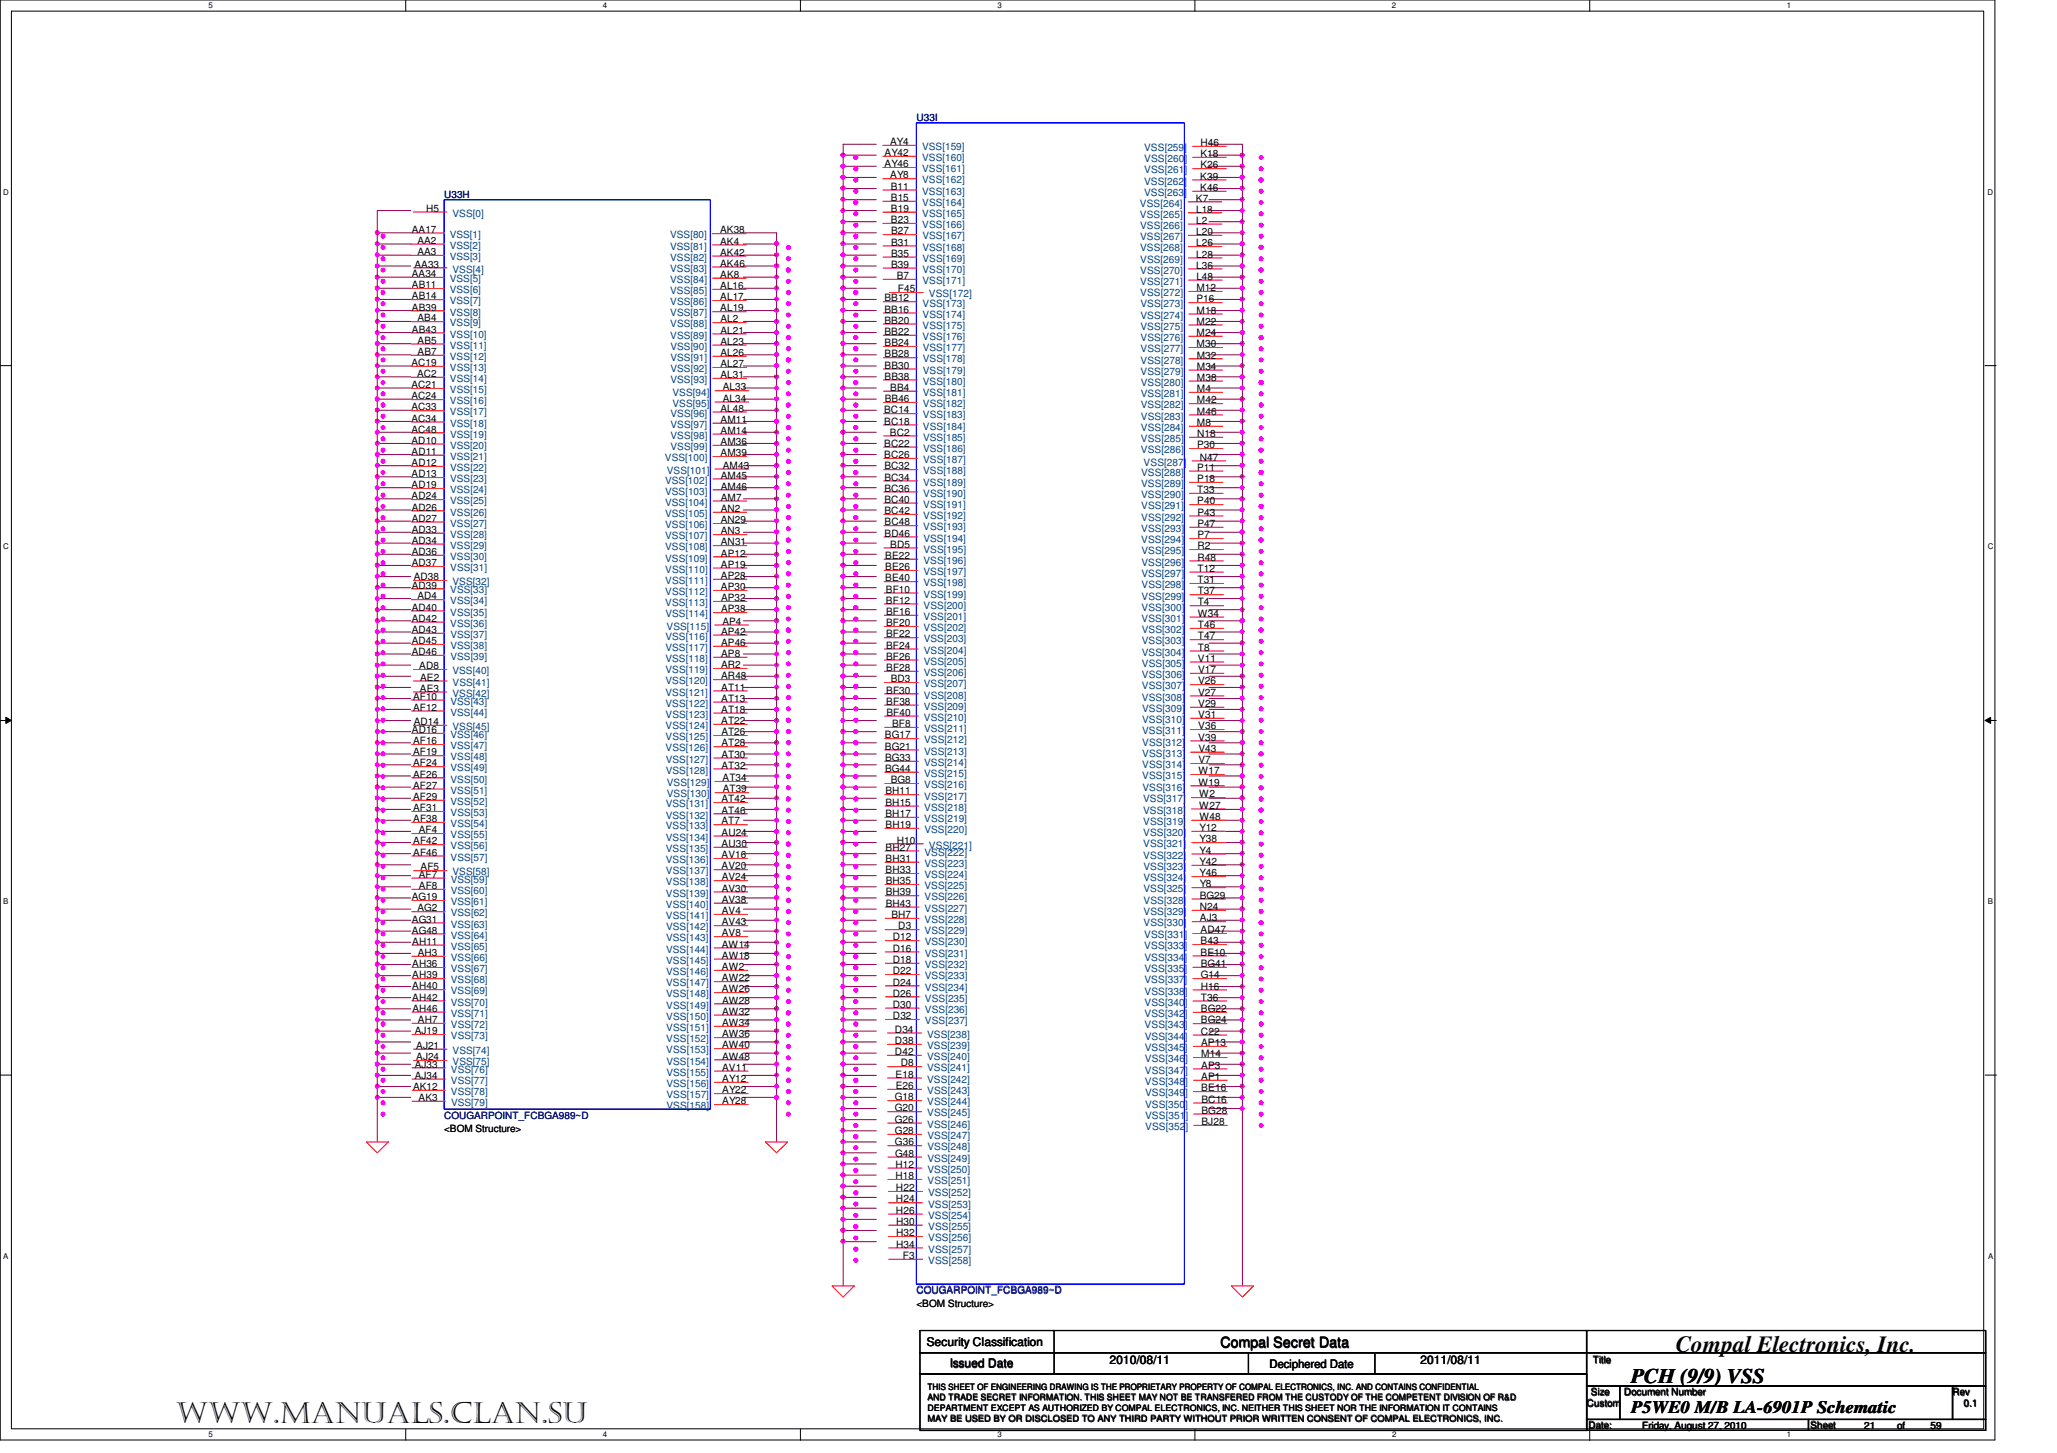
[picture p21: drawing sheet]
<svg xmlns="http://www.w3.org/2000/svg" width="297mm" height="210mm" viewBox="0 0 297 210" stroke-linecap="round" stroke-linejoin="round" font-family="sans-serif">
<defs><g id="words">
<text font-size="4.2" x="25.4" y="205.5">www.manuals.clan.su</text>
<text font-size="3.3" x="242" y="195.3">Compal Electronics, Inc.</text>
<text font-size="3" x="235.5" y="199.7">PCH (9/9) VSS</text>
<text font-size="2.5" x="235.5" y="204.1">P5WE0 M/B LA-6901P Schematic</text>
<text font-size="2.1" x="176.2" y="194.6">Compal Secret Data</text>
<g font-size="1.7">
<text x="133.8" y="194.4">Security Classification</text>
<text x="137.1" y="197.5">Issued Date</text>
<text x="160.2" y="197">2010/08/11</text>
<text x="183.3" y="197.6">Deciphered Date</text>
<text x="205.1" y="197">2011/08/11</text>
</g>
<g font-size="1.5" fill="#000080">
<text x="132.3" y="17.5">U33I</text>
<text x="132.3" y="186.9">COUGARPOINT_FCBGA989~D</text>
</g>
<g font-size="1.5">
<text x="127.7" y="22.5">AY42</text>
<text x="128.5" y="21">AY4</text>
<text x="173.3" y="21.1">H46</text>
<text x="173.3" y="22.7">K18</text>
<text x="127.7" y="24.2">AY46</text>
<text x="128.6" y="25.8">AY8</text>
<text x="128.6" y="27.4">B11</text>
<text x="128.6" y="29">B15</text>
<text x="172.7" y="29.1">K7</text>
<text x="173.3" y="26">K39</text>
<text x="173.3" y="27.6">K46</text>
<text x="173.4" y="24.3">K26</text>
<text x="61.5" y="30.6">H5</text>
<text x="128.7" y="30.6">B19</text>
<text x="128.7" y="32.2">B23</text>
<text x="128.7" y="33.9">B27</text>
<text x="128.7" y="35.5">B31</text>
<text x="172.7" y="30.7">L18</text>
<text x="172.7" y="32.3">L2</text>
<text x="172.7" y="34">L20</text>
<text x="172.7" y="35.6">L26</text>
<text x="59.8" y="38.6">AA33</text>
<text x="128.7" y="37.1">B35</text>
<text x="128.7" y="38.7">B39</text>
<text x="129.5" y="40.3">B7</text>
<text x="172.7" y="37.2">L28</text>
<text x="172.7" y="38.8">L36</text>
<text x="172.8" y="40.4">L48</text>
<text x="127.7" y="43.6">BB12</text>
<text x="127.7" y="45.2">BB16</text>
<text x="127.7" y="46.8">BB20</text>
<text x="129.7" y="42.2">F45</text>
<text x="172.8" y="42.1">M12</text>
<text x="172.8" y="43.7">P16</text>
<text x="172.8" y="45.3">M18</text>
<text x="172.8" y="46.9">M22</text>
<text x="127.7" y="48.4">BB22</text>
<text x="127.7" y="50">BB24</text>
<text x="127.7" y="51.6">BB28</text>
<text x="127.7" y="53.3">BB30</text>
<text x="172.8" y="48.5">M24</text>
<text x="172.8" y="50.2">M30</text>
<text x="172.8" y="51.8">M32</text>
<text x="172.8" y="53.4">M34</text>
<text x="104.4" y="58">AL34</text>
<text x="104.4" y="56.4">AL33</text>
<text x="127.7" y="59.7">BC14</text>
<text x="127.7" y="54.8">BB38</text>
<text x="127.8" y="58.1">BB46</text>
<text x="128.6" y="56.5">BB4</text>
<text x="172.8" y="55">M38</text>
<text x="172.8" y="56.6">M4</text>
<text x="172.8" y="58.3">M42</text>
<text x="172.8" y="59.9">M46</text>
<text x="127.7" y="61.3">BC18</text>
<text x="127.7" y="64.6">BC22</text>
<text x="128.5" y="62.9">BC2</text>
<text x="172.8" y="61.5">M8</text>
<text x="172.9" y="63.1">N18</text>
<text x="172.9" y="64.8">P30</text>
<text x="104.4" y="67.7">AM43</text>
<text x="127.7" y="66.2">BC26</text>
<text x="127.7" y="67.8">BC32</text>
<text x="127.7" y="69.4">BC34</text>
<text x="127.7" y="71">BC36</text>
<text x="172.9" y="68">P11</text>
<text x="172.9" y="69.6">P18</text>
<text x="172.9" y="71.2">T33</text>
<text x="173.3" y="66.5">N47</text>
<text x="127.7" y="72.6">BC40</text>
<text x="127.7" y="74.3">BC42</text>
<text x="127.7" y="75.9">BC48</text>
<text x="127.7" y="77.5">BD46</text>
<text x="172.9" y="72.9">P40</text>
<text x="172.9" y="74.5">P43</text>
<text x="172.9" y="76.1">P47</text>
<text x="172.9" y="77.8">P7</text>
<text x="59.8" y="83.8">AD38</text>
<text x="127.8" y="80.7">BE22</text>
<text x="127.8" y="82.4">BE26</text>
<text x="127.8" y="84">BE40</text>
<text x="128.6" y="79.1">BD5</text>
<text x="172.9" y="79.3">R2</text>
<text x="172.9" y="81">R48</text>
<text x="172.9" y="82.6">T12</text>
<text x="127.9" y="85.6">BF10</text>
<text x="127.9" y="87.2">BF12</text>
<text x="127.9" y="88.8">BF16</text>
<text x="172.9" y="84.2">T31</text>
<text x="173" y="85.9">T37</text>
<text x="173" y="87.5">T4</text>
<text x="173" y="89.1">W34</text>
<text x="104.3" y="90.2">AP4</text>
<text x="127.9" y="90.5">BF20</text>
<text x="128" y="92.1">BF22</text>
<text x="128" y="93.7">BF24</text>
<text x="128" y="95.3">BF26</text>
<text x="173" y="90.7">T46</text>
<text x="173" y="92.4">T47</text>
<text x="173" y="94">T8</text>
<text x="173" y="95.6">V11</text>
<text x="60.7" y="98.3">AE2</text>
<text x="128" y="96.9">BF28</text>
<text x="128" y="100.2">BF30</text>
<text x="128" y="101.8">BF38</text>
<text x="128.6" y="98.6">BD3</text>
<text x="173" y="97.2">V17</text>
<text x="173" y="98.9">V26</text>
<text x="173" y="100.5">V27</text>
<text x="127.8" y="106.7">BG17</text>
<text x="128" y="103.4">BF40</text>
<text x="128.8" y="105">BF8</text>
<text x="173" y="102.1">V29</text>
<text x="173" y="103.7">V31</text>
<text x="173" y="105.4">V36</text>
<text x="173" y="107">V39</text>
<text x="104.4" y="112.8">AT34</text>
<text x="127.8" y="108.3">BG21</text>
<text x="127.8" y="109.9">BG33</text>
<text x="127.8" y="111.5">BG44</text>
<text x="128.6" y="113.1">BG8</text>
<text x="173.1" y="108.6">V43</text>
<text x="173.1" y="110.3">V7</text>
<text x="173.1" y="111.8">W17</text>
<text x="173.1" y="113.5">W19</text>
<text x="104.4" y="114.5">AT39</text>
<text x="127.9" y="114.8">BH11</text>
<text x="127.9" y="116.4">BH15</text>
<text x="127.9" y="118">BH17</text>
<text x="127.9" y="119.6">BH19</text>
<text x="173.2" y="115.2">W2</text>
<text x="173.2" y="116.8">W27</text>
<text x="173.2" y="118.5">W48</text>
<text x="60.7" y="125.7">AF5</text>
<text x="127.9" y="122.9">BH27</text>
<text x="127.9" y="124.5">BH31</text>
<text x="129.5" y="121.9">H10</text>
<text x="173.2" y="120.1">Y12</text>
<text x="173.2" y="121.7">Y38</text>
<text x="173.2" y="123.3">Y4</text>
<text x="173.2" y="125">Y42</text>
<text x="127.9" y="126.1">BH33</text>
<text x="127.9" y="127.7">BH35</text>
<text x="127.9" y="129.4">BH39</text>
<text x="127.9" y="131">BH43</text>
<text x="173.2" y="126.6">Y46</text>
<text x="173.2" y="128.2">Y8</text>
<text x="173.2" y="129.8">BG29</text>
<text x="173.3" y="131.5">N24</text>
<text x="128.7" y="132.6">BH7</text>
<text x="128.9" y="135.8">D12</text>
<text x="128.9" y="137.5">D16</text>
<text x="129.7" y="134.3">D3</text>
<text x="173.3" y="133.1">AJ3</text>
<text x="173.4" y="134.8">AD47</text>
<text x="173.4" y="136.4">B43</text>
<text x="128.9" y="139.1">D18</text>
<text x="128.9" y="140.7">D22</text>
<text x="128.9" y="142.4">D24</text>
<text x="128.9" y="144">D26</text>
<text x="173.4" y="138">BE10</text>
<text x="173.4" y="139.7">BG41</text>
<text x="173.4" y="141.3">G14</text>
<text x="173.4" y="143">H16</text>
<text x="128.9" y="145.6">D30</text>
<text x="128.9" y="147.2">D32</text>
<text x="129.2" y="149.2">D34</text>
<text x="173.4" y="144.6">T36</text>
<text x="173.4" y="146.2">BG22</text>
<text x="173.4" y="147.8">BG24</text>
<text x="173.4" y="149.5">C22</text>
<text x="60.1" y="151.5">AJ21</text>
<text x="60.1" y="153.2">AJ24</text>
<text x="129.2" y="150.8">D38</text>
<text x="129.2" y="152.4">D42</text>
<text x="129.3" y="155.7">E18</text>
<text x="130.1" y="154.1">D8</text>
<text x="173.4" y="151.1">AP13</text>
<text x="173.5" y="152.7">M14</text>
<text x="173.5" y="154.4">AP3</text>
<text x="129.2" y="159">G18</text>
<text x="129.2" y="160.6">G20</text>
<text x="129.3" y="157.3">E26</text>
<text x="173.5" y="156">AP1</text>
<text x="173.5" y="157.7">BE16</text>
<text x="173.5" y="159.3">BC16</text>
<text x="173.5" y="160.9">BG28</text>
<text x="129.2" y="162.2">G26</text>
<text x="129.2" y="163.8">G28</text>
<text x="129.2" y="165.5">G36</text>
<text x="129.2" y="167.1">G48</text>
<text x="173.5" y="162.5">BJ28</text>
<text x="129.3" y="168.7">H12</text>
<text x="129.3" y="170.3">H18</text>
<text x="129.4" y="172.1">H22</text>
<text x="129.4" y="173.7">H24</text>
<text x="129.4" y="175.4">H26</text>
<text x="129.4" y="177">H30</text>
<text x="129.4" y="178.6">H32</text>
<text x="129.4" y="180.2">H34</text>
<text x="130.4" y="181.9">F3</text>
<text x="132.3" y="188.8">&lt;BOM Structure&gt;</text>
</g>
<g font-size="1.5" fill="#004080">
<text x="133.1" y="21.7">VSS[159]</text>
<text x="133.2" y="23.3">VSS[160]</text>
<text x="165.2" y="21.8">VSS[259]</text>
<text x="165.2" y="23.4">VSS[260]</text>
<text x="133.2" y="24.9">VSS[161]</text>
<text x="133.2" y="26.5">VSS[162]</text>
<text x="133.2" y="28.1">VSS[163]</text>
<text x="133.2" y="29.8">VSS[164]</text>
<text x="164.6" y="29.8">VSS[264]</text>
<text x="165.2" y="26.7">VSS[262]</text>
<text x="165.2" y="28.3">VSS[263]</text>
<text x="165.2" y="25.1">VSS[261]</text>
<text x="65.3" y="31.3">VSS[0]</text>
<text x="133.2" y="31.3">VSS[165]</text>
<text x="133.2" y="33">VSS[166]</text>
<text x="133.2" y="34.6">VSS[167]</text>
<text x="164.6" y="31.4">VSS[265]</text>
<text x="164.6" y="33.1">VSS[266]</text>
<text x="164.6" y="34.7">VSS[267]</text>
<text x="65.3" y="39.4">VSS[4]</text>
<text x="133.2" y="36.2">VSS[168]</text>
<text x="133.2" y="37.8">VSS[169]</text>
<text x="133.2" y="39.4">VSS[170]</text>
<text x="133.2" y="41">VSS[171]</text>
<text x="164.6" y="36.3">VSS[268]</text>
<text x="164.6" y="37.9">VSS[269]</text>
<text x="164.7" y="39.5">VSS[270]</text>
<text x="164.7" y="41.2">VSS[271]</text>
<text x="133.2" y="44.3">VSS[173]</text>
<text x="133.2" y="45.9">VSS[174]</text>
<text x="133.2" y="47.5">VSS[175]</text>
<text x="134.1" y="43">VSS[172]</text>
<text x="164.7" y="42.8">VSS[272]</text>
<text x="164.7" y="44.4">VSS[273]</text>
<text x="164.7" y="46">VSS[274]</text>
<text x="164.7" y="47.6">VSS[275]</text>
<text x="133.2" y="49.1">VSS[176]</text>
<text x="133.2" y="50.7">VSS[177]</text>
<text x="133.2" y="52.4">VSS[178]</text>
<text x="133.3" y="54">VSS[179]</text>
<text x="164.7" y="49.3">VSS[276]</text>
<text x="164.7" y="50.9">VSS[277]</text>
<text x="164.7" y="52.5">VSS[278]</text>
<text x="97.1" y="58.8">VSS[95]</text>
<text x="97.1" y="57.1">VSS[94]</text>
<text x="133.3" y="55.6">VSS[180]</text>
<text x="133.3" y="57.2">VSS[181]</text>
<text x="133.3" y="58.8">VSS[182]</text>
<text x="164.7" y="54.1">VSS[279]</text>
<text x="164.7" y="55.7">VSS[280]</text>
<text x="164.7" y="57.4">VSS[281]</text>
<text x="164.7" y="59">VSS[282]</text>
<text x="133.3" y="60.4">VSS[183]</text>
<text x="133.3" y="62.1">VSS[184]</text>
<text x="133.3" y="63.7">VSS[185]</text>
<text x="133.3" y="65.3">VSS[186]</text>
<text x="164.7" y="60.6">VSS[283]</text>
<text x="164.8" y="62.3">VSS[284]</text>
<text x="164.8" y="63.8">VSS[285]</text>
<text x="164.8" y="65.5">VSS[286]</text>
<text x="96.3" y="68.4">VSS[101]</text>
<text x="133.3" y="66.9">VSS[187]</text>
<text x="133.3" y="68.5">VSS[188]</text>
<text x="133.3" y="70.2">VSS[189]</text>
<text x="133.3" y="71.7">VSS[190]</text>
<text x="164.8" y="68.7">VSS[288]</text>
<text x="164.8" y="70.4">VSS[289]</text>
<text x="164.8" y="72">VSS[290]</text>
<text x="165.1" y="67.3">VSS[287]</text>
<text x="133.3" y="73.4">VSS[191]</text>
<text x="133.3" y="75">VSS[192]</text>
<text x="133.3" y="76.6">VSS[193]</text>
<text x="164.8" y="73.6">VSS[291]</text>
<text x="164.8" y="75.2">VSS[292]</text>
<text x="164.8" y="76.9">VSS[293]</text>
<text x="133.3" y="78.3">VSS[194]</text>
<text x="133.3" y="79.8">VSS[195]</text>
<text x="133.3" y="81.5">VSS[196]</text>
<text x="133.4" y="83.1">VSS[197]</text>
<text x="164.8" y="78.5">VSS[294]</text>
<text x="164.8" y="80.1">VSS[295]</text>
<text x="164.8" y="81.7">VSS[296]</text>
<text x="164.8" y="83.3">VSS[297]</text>
<text x="65.3" y="84.5">VSS[32]</text>
<text x="133.4" y="84.7">VSS[198]</text>
<text x="133.4" y="86.3">VSS[199]</text>
<text x="133.4" y="87.9">VSS[200]</text>
<text x="133.4" y="89.6">VSS[201]</text>
<text x="164.8" y="85">VSS[298]</text>
<text x="164.8" y="86.6">VSS[299]</text>
<text x="164.9" y="88.2">VSS[300]</text>
<text x="164.9" y="89.8">VSS[301]</text>
<text x="96.3" y="91">VSS[115]</text>
<text x="133.4" y="91.2">VSS[202]</text>
<text x="133.4" y="92.8">VSS[203]</text>
<text x="133.4" y="94.4">VSS[204]</text>
<text x="164.9" y="91.5">VSS[302]</text>
<text x="164.9" y="93.1">VSS[303]</text>
<text x="164.9" y="94.7">VSS[304]</text>
<text x="65.4" y="99.1">VSS[41]</text>
<text x="133.4" y="96">VSS[205]</text>
<text x="133.4" y="97.7">VSS[206]</text>
<text x="133.4" y="99.3">VSS[207]</text>
<text x="133.4" y="100.9">VSS[208]</text>
<text x="164.9" y="96.3">VSS[305]</text>
<text x="164.9" y="98">VSS[306]</text>
<text x="164.9" y="99.6">VSS[307]</text>
<text x="164.9" y="101.2">VSS[308]</text>
<text x="133.4" y="102.5">VSS[209]</text>
<text x="133.4" y="104.1">VSS[210]</text>
<text x="133.4" y="105.8">VSS[211]</text>
<text x="133.4" y="107.4">VSS[212]</text>
<text x="164.9" y="102.9">VSS[309]</text>
<text x="164.9" y="104.4">VSS[310]</text>
<text x="164.9" y="106.1">VSS[311]</text>
<text x="164.9" y="107.7">VSS[312]</text>
<text x="96.3" y="113.6">VSS[129]</text>
<text x="133.4" y="109">VSS[213]</text>
<text x="133.4" y="110.7">VSS[214]</text>
<text x="133.5" y="112.2">VSS[215]</text>
<text x="133.5" y="113.9">VSS[216]</text>
<text x="164.9" y="109.3">VSS[313]</text>
<text x="164.9" y="111">VSS[314]</text>
<text x="165" y="112.6">VSS[315]</text>
<text x="96.3" y="115.2">VSS[130]</text>
<text x="133.5" y="115.5">VSS[217]</text>
<text x="133.5" y="117.1">VSS[218]</text>
<text x="133.5" y="118.8">VSS[219]</text>
<text x="165" y="114.2">VSS[316]</text>
<text x="165.1" y="115.9">VSS[317]</text>
<text x="165.1" y="117.5">VSS[318]</text>
<text x="165.1" y="119.2">VSS[319]</text>
<text x="133.5" y="120.3">VSS[220]</text>
<text x="133.5" y="123.6">VSS[222]</text>
<text x="133.5" y="125.2">VSS[223]</text>
<text x="134.1" y="122.6">VSS[221]</text>
<text x="165.1" y="120.8">VSS[320]</text>
<text x="165.1" y="122.4">VSS[321]</text>
<text x="165.1" y="124.1">VSS[322]</text>
<text x="165.1" y="125.7">VSS[323]</text>
<text x="65.3" y="126.5">VSS[58]</text>
<text x="133.5" y="126.9">VSS[224]</text>
<text x="133.5" y="128.5">VSS[225]</text>
<text x="133.5" y="130.1">VSS[226]</text>
<text x="133.5" y="131.7">VSS[227]</text>
<text x="165.1" y="127.3">VSS[324]</text>
<text x="165.1" y="128.9">VSS[325]</text>
<text x="165.1" y="130.6">VSS[328]</text>
<text x="133.5" y="133.4">VSS[228]</text>
<text x="133.5" y="135">VSS[229]</text>
<text x="133.5" y="136.6">VSS[230]</text>
<text x="165.1" y="132.2">VSS[329]</text>
<text x="165.1" y="133.8">VSS[330]</text>
<text x="165.2" y="135.5">VSS[331]</text>
<text x="165.2" y="137.1">VSS[333]</text>
<text x="133.5" y="138.2">VSS[231]</text>
<text x="133.5" y="139.8">VSS[232]</text>
<text x="133.5" y="141.5">VSS[233]</text>
<text x="133.6" y="143.1">VSS[234]</text>
<text x="165.3" y="138.8">VSS[334]</text>
<text x="165.3" y="140.4">VSS[335]</text>
<text x="165.3" y="142.1">VSS[337]</text>
<text x="165.3" y="143.7">VSS[338]</text>
<text x="133.6" y="144.7">VSS[235]</text>
<text x="133.6" y="146.3">VSS[236]</text>
<text x="133.6" y="148">VSS[237]</text>
<text x="133.9" y="149.9">VSS[238]</text>
<text x="165.3" y="145.3">VSS[340]</text>
<text x="165.3" y="146.9">VSS[342]</text>
<text x="165.3" y="148.6">VSS[343]</text>
<text x="65.3" y="152.2">VSS[74]</text>
<text x="65.4" y="153.9">VSS[75]</text>
<text x="133.9" y="151.6">VSS[239]</text>
<text x="133.9" y="153.1">VSS[240]</text>
<text x="133.9" y="154.8">VSS[241]</text>
<text x="165.3" y="150.2">VSS[344]</text>
<text x="165.3" y="151.9">VSS[345]</text>
<text x="165.3" y="153.5">VSS[346]</text>
<text x="165.3" y="155.1">VSS[347]</text>
<text x="133.9" y="156.4">VSS[242]</text>
<text x="133.9" y="158.1">VSS[243]</text>
<text x="133.9" y="159.7">VSS[244]</text>
<text x="133.9" y="161.3">VSS[245]</text>
<text x="165.3" y="156.7">VSS[348]</text>
<text x="165.3" y="158.4">VSS[349]</text>
<text x="165.4" y="160">VSS[350]</text>
<text x="165.4" y="161.6">VSS[351]</text>
<text x="133.9" y="162.9">VSS[246]</text>
<text x="133.9" y="164.6">VSS[247]</text>
<text x="133.9" y="166.2">VSS[248]</text>
<text x="133.9" y="167.8">VSS[249]</text>
<text x="165.4" y="163.3">VSS[352]</text>
<text x="133.9" y="169.4">VSS[250]</text>
<text x="133.9" y="171.1">VSS[251]</text>
<text x="134" y="172.8">VSS[252]</text>
<text x="134" y="174.4">VSS[253]</text>
<text x="134" y="176.1">VSS[254]</text>
<text x="134" y="177.7">VSS[255]</text>
<text x="134" y="179.3">VSS[256]</text>
<text x="134" y="181">VSS[257]</text>
<text x="134" y="182.6">VSS[258]</text>
</g>
<g font-size="1.4" fill="#000080">
<text x="64.1" y="28.6">U33H</text>
<text x="64.1" y="161.6">COUGARPOINT_FCBGA989~D</text>
</g>
<g font-size="1.4">
<text x="59.5" y="33.6">AA17</text>
<text x="60.3" y="35.2">AA2</text>
<text x="104" y="33.7">AK38</text>
<text x="104" y="35.3">AK4</text>
<text x="59.5" y="40">AA34</text>
<text x="59.5" y="41.6">AB11</text>
<text x="60.3" y="36.8">AA3</text>
<text x="104" y="36.9">AK42</text>
<text x="104" y="38.5">AK46</text>
<text x="104" y="40.1">AK8</text>
<text x="104" y="41.8">AL16</text>
<text x="59.5" y="43.2">AB14</text>
<text x="59.5" y="44.9">AB39</text>
<text x="60.3" y="46.4">AB4</text>
<text x="104" y="43.4">AL17</text>
<text x="104" y="45">AL19</text>
<text x="104" y="46.6">AL2</text>
<text x="59.4" y="52.9">AC19</text>
<text x="59.5" y="48">AB43</text>
<text x="60.3" y="49.7">AB5</text>
<text x="60.3" y="51.3">AB7</text>
<text x="104" y="48.2">AL21</text>
<text x="104" y="49.8">AL23</text>
<text x="104" y="51.4">AL26</text>
<text x="104" y="53">AL27</text>
<text x="59.4" y="56.1">AC21</text>
<text x="59.4" y="57.7">AC24</text>
<text x="59.4" y="59.3">AC33</text>
<text x="60.2" y="54.5">AC2</text>
<text x="104" y="54.6">AL31</text>
<text x="104" y="59.5">AL48</text>
<text x="59.4" y="60.9">AC34</text>
<text x="59.4" y="62.5">AC48</text>
<text x="59.4" y="64.1">AD10</text>
<text x="59.4" y="65.7">AD11</text>
<text x="104.1" y="61.1">AM11</text>
<text x="104.1" y="62.7">AM14</text>
<text x="104.1" y="64.3">AM36</text>
<text x="104.1" y="65.9">AM39</text>
<text x="59.4" y="67.3">AD12</text>
<text x="59.4" y="68.9">AD13</text>
<text x="59.4" y="70.5">AD19</text>
<text x="104.1" y="69.1">AM45</text>
<text x="104.1" y="70.7">AM46</text>
<text x="59.4" y="72.1">AD24</text>
<text x="59.4" y="73.7">AD26</text>
<text x="59.4" y="75.4">AD27</text>
<text x="59.5" y="77">AD33</text>
<text x="104.1" y="72.3">AM7</text>
<text x="104.1" y="74">AN2</text>
<text x="104.1" y="75.6">AN29</text>
<text x="104.1" y="77.2">AN3</text>
<text x="59.5" y="78.6">AD34</text>
<text x="59.5" y="80.2">AD36</text>
<text x="59.5" y="81.8">AD37</text>
<text x="104.1" y="78.8">AN31</text>
<text x="104.1" y="80.4">AP12</text>
<text x="104.1" y="82">AP19</text>
<text x="104.1" y="83.6">AP28</text>
<text x="59.5" y="85">AD39</text>
<text x="59.5" y="88.2">AD40</text>
<text x="59.5" y="89.8">AD42</text>
<text x="60.3" y="86.6">AD4</text>
<text x="104.1" y="85.3">AP30</text>
<text x="104.1" y="86.8">AP32</text>
<text x="104.1" y="88.5">AP38</text>
<text x="59.5" y="91.4">AD43</text>
<text x="59.5" y="93.1">AD45</text>
<text x="59.5" y="94.6">AD46</text>
<text x="104.1" y="91.7">AP42</text>
<text x="104.1" y="93.3">AP46</text>
<text x="104.1" y="94.9">AP8</text>
<text x="59.6" y="101.1">AF10</text>
<text x="60.6" y="96.7">AD8</text>
<text x="60.6" y="99.9">AE3</text>
<text x="104.1" y="96.5">AR2</text>
<text x="104.1" y="98.1">AR48</text>
<text x="104.1" y="99.8">AT11</text>
<text x="104.2" y="101.4">AT13</text>
<text x="59.5" y="105.9">AD16</text>
<text x="59.7" y="102.7">AF12</text>
<text x="59.7" y="107.5">AF16</text>
<text x="59.7" y="104.7">AD14</text>
<text x="104.2" y="103">AT18</text>
<text x="104.2" y="104.6">AT22</text>
<text x="104.2" y="106.2">AT26</text>
<text x="104.2" y="107.8">AT28</text>
<text x="59.7" y="109.1">AF19</text>
<text x="59.7" y="110.7">AF24</text>
<text x="59.7" y="112.3">AF26</text>
<text x="59.7" y="113.9">AF27</text>
<text x="104.2" y="109.5">AT30</text>
<text x="104.2" y="111">AT32</text>
<text x="59.7" y="115.6">AF29</text>
<text x="59.7" y="117.2">AF31</text>
<text x="59.7" y="118.8">AF38</text>
<text x="104.2" y="115.9">AT42</text>
<text x="104.2" y="117.5">AT46</text>
<text x="104.2" y="119.1">AT7</text>
<text x="59.7" y="122">AF42</text>
<text x="59.7" y="123.6">AF46</text>
<text x="60.5" y="120.4">AF4</text>
<text x="104.2" y="120.7">AU24</text>
<text x="104.2" y="122.4">AU30</text>
<text x="104.2" y="124">AV16</text>
<text x="104.2" y="125.6">AV20</text>
<text x="59.5" y="130">AG19</text>
<text x="60.3" y="131.7">AG2</text>
<text x="60.5" y="126.8">AF7</text>
<text x="60.5" y="128.4">AF8</text>
<text x="104.2" y="127.2">AV24</text>
<text x="104.2" y="128.8">AV30</text>
<text x="104.2" y="130.4">AV38</text>
<text x="59.5" y="133.3">AG31</text>
<text x="59.5" y="134.9">AG48</text>
<text x="59.5" y="136.5">AH11</text>
<text x="104.2" y="132.1">AV4</text>
<text x="104.2" y="133.7">AV43</text>
<text x="104.2" y="135.3">AV8</text>
<text x="104.2" y="136.9">AW14</text>
<text x="59.5" y="139.7">AH36</text>
<text x="59.5" y="141.3">AH39</text>
<text x="59.5" y="142.9">AH40</text>
<text x="60.3" y="138.1">AH3</text>
<text x="104.2" y="138.5">AW18</text>
<text x="104.2" y="140.1">AW2</text>
<text x="104.3" y="141.8">AW22</text>
<text x="104.3" y="143.3">AW26</text>
<text x="59.5" y="144.5">AH42</text>
<text x="59.5" y="146.2">AH46</text>
<text x="59.9" y="149.4">AJ19</text>
<text x="60.4" y="147.8">AH7</text>
<text x="104.3" y="145">AW28</text>
<text x="104.3" y="146.6">AW32</text>
<text x="104.3" y="148.2">AW34</text>
<text x="104.3" y="149.9">AW36</text>
<text x="59.9" y="154.2">AJ33</text>
<text x="59.9" y="155.8">AJ34</text>
<text x="104.3" y="151.4">AW40</text>
<text x="104.3" y="153.1">AW48</text>
<text x="104.3" y="154.7">AV11</text>
<text x="59.6" y="157.5">AK12</text>
<text x="60.5" y="159">AK3</text>
<text x="104.3" y="156.3">AY12</text>
<text x="104.3" y="157.9">AY22</text>
<text x="104.3" y="159.5">AY28</text>
<text x="64.1" y="163.5">&lt;BOM Structure&gt;</text>
<text x="230" y="196.9">Title</text>
<text x="229.1" y="203.2">Custom</text>
<text x="229.7" y="201.5">Size</text>
<text x="234.5" y="201.5">Document Number</text>
<text x="281.9" y="201.5">Rev</text>
<text x="283.6" y="203.2">0.1</text>
<text x="229.4" y="206.4">Date:</text>
<text x="237.1" y="206.4">Friday, August 27, 2010</text>
<text x="261.4" y="206.4">Sheet</text>
<text x="269.1" y="206.4">21</text>
<text x="273.9" y="206.4">of</text>
<text x="278.7" y="206.4">59</text>
</g>
<g font-size="1.4" fill="#004080">
<text x="64.9" y="34.3">VSS[1]</text>
<text x="64.9" y="35.9">VSS[2]</text>
<text x="96.8" y="34.4">VSS[80]</text>
<text x="64.9" y="37.6">VSS[3]</text>
<text x="64.9" y="40.7">VSS[5]</text>
<text x="96.8" y="36.1">VSS[81]</text>
<text x="96.8" y="37.7">VSS[82]</text>
<text x="96.8" y="39.2">VSS[83]</text>
<text x="96.8" y="40.9">VSS[84]</text>
<text x="65" y="42.4">VSS[6]</text>
<text x="65" y="44">VSS[7]</text>
<text x="65" y="45.6">VSS[8]</text>
<text x="65" y="47.2">VSS[9]</text>
<text x="96.8" y="42.5">VSS[85]</text>
<text x="96.8" y="44.1">VSS[86]</text>
<text x="96.8" y="45.7">VSS[87]</text>
<text x="96.8" y="47.3">VSS[88]</text>
<text x="65" y="48.8">VSS[10]</text>
<text x="65" y="50.4">VSS[11]</text>
<text x="65" y="52">VSS[12]</text>
<text x="65" y="53.6">VSS[13]</text>
<text x="96.8" y="48.9">VSS[89]</text>
<text x="96.8" y="50.5">VSS[90]</text>
<text x="96.8" y="52.1">VSS[91]</text>
<text x="96.8" y="53.8">VSS[92]</text>
<text x="65" y="55.2">VSS[14]</text>
<text x="65" y="56.8">VSS[15]</text>
<text x="65" y="58.4">VSS[16]</text>
<text x="96.8" y="55.3">VSS[93]</text>
<text x="65" y="60">VSS[17]</text>
<text x="65" y="61.6">VSS[18]</text>
<text x="65" y="63.2">VSS[19]</text>
<text x="65" y="64.8">VSS[20]</text>
<text x="96.8" y="60.2">VSS[96]</text>
<text x="96.8" y="61.8">VSS[97]</text>
<text x="96.8" y="63.4">VSS[98]</text>
<text x="96.8" y="65">VSS[99]</text>
<text x="65" y="66.4">VSS[21]</text>
<text x="65" y="68.1">VSS[22]</text>
<text x="65" y="69.7">VSS[23]</text>
<text x="65" y="71.2">VSS[24]</text>
<text x="96" y="66.6">VSS[100]</text>
<text x="96" y="69.9">VSS[102]</text>
<text x="96" y="71.4">VSS[103]</text>
<text x="65" y="72.9">VSS[25]</text>
<text x="65" y="74.5">VSS[26]</text>
<text x="65" y="76.1">VSS[27]</text>
<text x="65" y="77.7">VSS[28]</text>
<text x="96" y="73.1">VSS[104]</text>
<text x="96" y="74.7">VSS[105]</text>
<text x="96" y="76.3">VSS[106]</text>
<text x="96" y="77.9">VSS[107]</text>
<text x="65" y="79.3">VSS[29]</text>
<text x="65" y="80.9">VSS[30]</text>
<text x="65" y="82.5">VSS[31]</text>
<text x="96.1" y="79.5">VSS[108]</text>
<text x="96.1" y="81.1">VSS[109]</text>
<text x="96.1" y="82.7">VSS[110]</text>
<text x="65" y="85.7">VSS[33]</text>
<text x="65" y="87.3">VSS[34]</text>
<text x="65" y="88.9">VSS[35]</text>
<text x="96.1" y="84.4">VSS[111]</text>
<text x="96.1" y="86">VSS[112]</text>
<text x="96.1" y="87.6">VSS[113]</text>
<text x="96.1" y="89.2">VSS[114]</text>
<text x="65" y="90.5">VSS[36]</text>
<text x="65" y="92.2">VSS[37]</text>
<text x="65" y="93.8">VSS[38]</text>
<text x="65" y="95.4">VSS[39]</text>
<text x="96.1" y="92.4">VSS[116]</text>
<text x="96.1" y="94">VSS[117]</text>
<text x="96.1" y="95.6">VSS[118]</text>
<text x="65" y="101.8">VSS[43]</text>
<text x="65.3" y="97.4">VSS[40]</text>
<text x="65.3" y="100.6">VSS[42]</text>
<text x="96.1" y="97.2">VSS[119]</text>
<text x="96.1" y="98.9">VSS[120]</text>
<text x="96.1" y="100.5">VSS[121]</text>
<text x="65" y="103.4">VSS[44]</text>
<text x="65" y="106.6">VSS[46]</text>
<text x="65.3" y="105.5">VSS[45]</text>
<text x="96.1" y="102.1">VSS[122]</text>
<text x="96.1" y="103.7">VSS[123]</text>
<text x="96.1" y="105.3">VSS[124]</text>
<text x="96.1" y="106.9">VSS[125]</text>
<text x="65" y="108.2">VSS[47]</text>
<text x="65.1" y="109.9">VSS[48]</text>
<text x="65.1" y="111.4">VSS[49]</text>
<text x="65.1" y="113">VSS[50]</text>
<text x="96.1" y="108.6">VSS[126]</text>
<text x="96.1" y="110.2">VSS[127]</text>
<text x="96.1" y="111.8">VSS[128]</text>
<text x="65.1" y="114.7">VSS[51]</text>
<text x="65.1" y="116.3">VSS[52]</text>
<text x="65.1" y="117.9">VSS[53]</text>
<text x="65.1" y="119.5">VSS[54]</text>
<text x="96.1" y="116.6">VSS[131]</text>
<text x="96.1" y="118.2">VSS[132]</text>
<text x="96.1" y="119.8">VSS[133]</text>
<text x="65.1" y="121.1">VSS[55]</text>
<text x="65.1" y="122.7">VSS[56]</text>
<text x="65.1" y="124.3">VSS[57]</text>
<text x="96.1" y="121.5">VSS[134]</text>
<text x="96.1" y="123.1">VSS[135]</text>
<text x="96.2" y="124.7">VSS[136]</text>
<text x="65.1" y="127.5">VSS[59]</text>
<text x="65.1" y="129.1">VSS[60]</text>
<text x="65.1" y="130.8">VSS[61]</text>
<text x="96.2" y="126.3">VSS[137]</text>
<text x="96.2" y="127.9">VSS[138]</text>
<text x="96.2" y="129.5">VSS[139]</text>
<text x="96.2" y="131.2">VSS[140]</text>
<text x="65.1" y="132.4">VSS[62]</text>
<text x="65.1" y="134">VSS[63]</text>
<text x="65.1" y="135.6">VSS[64]</text>
<text x="65.1" y="137.2">VSS[65]</text>
<text x="96.2" y="132.8">VSS[141]</text>
<text x="96.2" y="134.4">VSS[142]</text>
<text x="96.2" y="136">VSS[143]</text>
<text x="96.2" y="137.6">VSS[144]</text>
<text x="65.1" y="138.8">VSS[66]</text>
<text x="65.1" y="140.4">VSS[67]</text>
<text x="65.1" y="142.1">VSS[68]</text>
<text x="65.1" y="143.6">VSS[69]</text>
<text x="96.2" y="139.2">VSS[145]</text>
<text x="96.2" y="140.9">VSS[146]</text>
<text x="96.2" y="142.5">VSS[147]</text>
<text x="65.1" y="145.3">VSS[70]</text>
<text x="65.1" y="146.9">VSS[71]</text>
<text x="65.1" y="148.5">VSS[72]</text>
<text x="96.2" y="144.1">VSS[148]</text>
<text x="96.2" y="145.7">VSS[149]</text>
<text x="96.2" y="147.3">VSS[150]</text>
<text x="96.2" y="149">VSS[151]</text>
<text x="65.1" y="150.1">VSS[73]</text>
<text x="65.1" y="154.9">VSS[76]</text>
<text x="96.2" y="150.6">VSS[152]</text>
<text x="96.2" y="152.2">VSS[153]</text>
<text x="96.2" y="153.8">VSS[154]</text>
<text x="96.2" y="155.4">VSS[155]</text>
<text x="65.1" y="156.6">VSS[77]</text>
<text x="65.1" y="158.2">VSS[78]</text>
<text x="65.1" y="159.8">VSS[79]</text>
<text x="96.2" y="157">VSS[156]</text>
<text x="96.2" y="158.7">VSS[157]</text>
<text x="96.2" y="160.3">VSS[158]</text>
</g>
<g font-size="1.3">
<text x="133.9" y="203.8">DEPARTMENT EXCEPT AS AUTHORIZED BY COMPAL ELECTRONICS, INC. NEITHER THIS SHEET NOR THE INFORMATION IT CONTAINS</text>
<text x="133.9" y="200.8">THIS SHEET OF ENGINEERING DRAWING IS THE PROPRIETARY PROPERTY OF COMPAL ELECTRONICS, INC. AND CONTAINS CONFIDENTIAL</text>
<text x="133.9" y="202.3">AND TRADE SECRET INFORMATION. THIS SHEET MAY NOT BE TRANSFERED FROM THE CUSTODY OF THE COMPETENT DIVISION OF R&amp;D</text>
<text x="133.9" y="205.3">MAY BE USED BY OR DISCLOSED TO ANY THIRD PARTY WITHOUT PRIOR WRITTEN CONSENT OF COMPAL ELECTRONICS, INC.</text>
</g>
<g font-size="1.1">
<text x="30.1" y="1.1">5</text>
<text x="87" y="1.1">4</text>
<text x="144" y="1.1">3</text>
<text x="201" y="1.1">2</text>
<text x="258" y="1.1">1</text>
<text x=".5" y="28.2">D</text>
<text x="287" y="28.2">D</text>
<text x=".5" y="79.4">C</text>
<text x="287" y="79.4">C</text>
<text x=".5" y="130.6">B</text>
<text x="287.1" y="130.6">B</text>
<text x=".5" y="181.9">A</text>
<text x="287.1" y="181.9">A</text>
<text x="30.1" y="207.6">5</text>
<text x="87" y="207.6">4</text>
<text x="144" y="207.6">3</text>
<text x="201" y="207.6">2</text>
<text x="258" y="207.6">1</text>
</g>
</g></defs>
<path d="M1.6 1.6h284.9v204.8h-284.9zM288.1 0h-288.1v208h288.1v-208" fill="none" stroke="#000" stroke-width=".14"/>
<g fill="#fff">
<path d="M30.1 .2h.6v1.2h-.6z"/>
<path d="M30.1 206.6h.6v1.2h-.6z"/>
</g>
<path d="M58.6 0v1.6M58.6 206.4v1.6" fill="none" stroke="#000" stroke-width=".14"/>
<g fill="#fff">
<path d="M87 .2h.6v1.2h-.6z"/>
<path d="M87 206.6h.6v1.2h-.6z"/>
</g>
<path d="M115.6 0v1.6M115.6 206.5v1.6" fill="none" stroke="#000" stroke-width=".14"/>
<g fill="#fff">
<path d="M144 .2h.6v1.2h-.6z"/>
<path d="M144 206.6h.6v1.2h-.6z"/>
</g>
<path d="M172.5 0v1.6M172.5 206.5v1.6" fill="none" stroke="#000" stroke-width=".14"/>
<g fill="#fff">
<path d="M201 .2h.6v1.2h-.6z"/>
<path d="M201 206.7h.6v1.1h-.6z"/>
</g>
<path d="M229.6 0v1.6M229.6 206.5v1.6" fill="none" stroke="#000" stroke-width=".14"/>
<g fill="#fff">
<path d="M258 .2h.6v1.2h-.6z"/>
<path d="M258 206.7h.6v1.1h-.6z"/>
<path d="M.5 27.2h.7v1.2h-.7z"/>
<path d="M287 27.2h.8v1.2h-.8z"/>
<path d="M.5 78.4h.7v1.2h-.7z"/>
<path d="M287.1 78.4h.7v1.2h-.7z"/>
</g>
<path d="M0 52.8h1.6M286.6 52.8h1.6" fill="none" stroke="#000" stroke-width=".14"/>
<g fill="#fff">
<path d="M.5 129.7h.7v1.1h-.7z"/>
<path d="M287.1 129.7h.7v1.1h-.7z"/>
</g>
<path d="M0 104.1h1.6M.8 103.6l.8 .5-.8 .4zM286.7 104.1h1.6M286.7 104.1l.8-.5v.9z" fill="none" stroke="#000" stroke-width=".14"/>
<path d="M.8 103.6l.8 .5-.8 .4zM286.7 104.1l.8-.5v.9z" fill="#000"/>
<g fill="#fff">
<path d="M.5 180.9h.7v1.2h-.7z"/>
<path d="M287.1 180.9h.7v1.2h-.7z"/>
</g>
<path d="M0 155.3h1.6M286.7 155.3h1.6" fill="none" stroke="#000" stroke-width=".14"/>
<path d="M107.3 86.5h4.8M107.3 80.1h4.8" fill="none" stroke="#800040" stroke-width=".14"/>
<circle cx="112.1" cy="80.1" r=".3" fill="#f0f"/>
<circle cx="112.1" cy="80.1" r=".3" fill="none" stroke="#f0f" stroke-width=".14"/>
<path d="M107.3 59.3h4.8M107.3 70.5h4.8M107.3 81.7h4.8" fill="none" stroke="#800040" stroke-width=".14"/>
<circle cx="112.1" cy="59.2" r=".3" fill="#f0f"/>
<circle cx="112.1" cy="59.2" r=".3" fill="none" stroke="#f0f" stroke-width=".14"/>
<path d="M107.3 52.9h4.8M107.3 48h4.8" fill="none" stroke="#800040" stroke-width=".14"/>
<circle cx="112.1" cy="48" r=".3" fill="#f0f"/>
<circle cx="112.1" cy="48" r=".3" fill="none" stroke="#f0f" stroke-width=".14"/>
<path d="M107.3 44.9h4.8M107.3 40h4.8M107.3 57.7h4.8M107.3 41.6h4.8M107.3 147.3h4.8M107.3 144.1h4.8" fill="none" stroke="#800040" stroke-width=".14"/>
<circle cx="112.1" cy="144.1" r=".3" fill="#f0f"/>
<circle cx="112.1" cy="144.1" r=".3" fill="none" stroke="#f0f" stroke-width=".14"/>
<path d="M107.3 92.9h4.8M107.3 94.5h4.8M107.3 96.1h4.8M107.3 97.7h4.8M107.3 104.1h4.8M107.3 108.9h4.8M107.3 105.7h4.8M107.3 100.9h4.8M107.3 132.9h4.8M107.3 131.3h4.8M107.3 140.9h4.8" fill="none" stroke="#800040" stroke-width=".14"/>
<circle cx="112.1" cy="100.9" r=".3" fill="#f0f"/>
<circle cx="112.1" cy="100.9" r=".3" fill="none" stroke="#f0f" stroke-width=".14"/>
<path d="M112.1 64.1v1.6M107.3 110.5h4.8M107.3 115.3h4.8M107.3 126.5h4.8" fill="none" stroke="#800040" stroke-width=".14"/>
<circle cx="112.1" cy="64.1" r=".3" fill="#f0f"/>
<circle cx="112.1" cy="64.1" r=".3" fill="none" stroke="#f0f" stroke-width=".14"/>
<path d="M112.1 134.5v1.6" fill="none" stroke="#800040" stroke-width=".14"/>
<circle cx="112.1" cy="134.5" r=".3" fill="#f0f"/>
<circle cx="112.1" cy="134.5" r=".3" fill="none" stroke="#f0f" stroke-width=".14"/>
<path d="M112.1 33.6v1.6M112.1 54.4v1.6" fill="none" stroke="#800040" stroke-width=".14"/>
<circle cx="112.1" cy="54.4" r=".3" fill="#f0f"/>
<circle cx="112.1" cy="54.4" r=".3" fill="none" stroke="#f0f" stroke-width=".14"/>
<path d="M112.1 152.1v1.6" fill="none" stroke="#800040" stroke-width=".14"/>
<circle cx="112.1" cy="152.1" r=".3" fill="#f0f"/>
<circle cx="112.1" cy="152.1" r=".3" fill="none" stroke="#f0f" stroke-width=".14"/>
<path d="M112.1 49.7v1.6" fill="none" stroke="#800040" stroke-width=".14"/>
<circle cx="112.1" cy="49.6" r=".31" fill="#f0f"/>
<circle cx="112.1" cy="49.6" r=".31" fill="none" stroke="#f0f" stroke-width=".14"/>
<path d="M112.1 89.7v1.6" fill="none" stroke="#800040" stroke-width=".14"/>
<circle cx="112.1" cy="89.7" r=".31" fill="#f0f"/>
<circle cx="112.1" cy="89.7" r=".31" fill="none" stroke="#f0f" stroke-width=".14"/>
<path d="M112.1 155.4v1.6" fill="none" stroke="#800040" stroke-width=".14"/>
<circle cx="112.1" cy="155.3" r=".3" fill="#f0f"/>
<circle cx="112.1" cy="155.3" r=".3" fill="none" stroke="#f0f" stroke-width=".14"/>
<path d="M112.1 120.1v1.6" fill="none" stroke="#800040" stroke-width=".14"/>
<circle cx="112.1" cy="120.1" r=".3" fill="#f0f"/>
<circle cx="112.1" cy="120.1" r=".3" fill="none" stroke="#f0f" stroke-width=".14"/>
<path d="M112.1 137.7v1.6" fill="none" stroke="#800040" stroke-width=".14"/>
<circle cx="112.1" cy="137.7" r=".31" fill="#f0f"/>
<circle cx="112.1" cy="137.7" r=".31" fill="none" stroke="#f0f" stroke-width=".14"/>
<path d="M112.1 104.1v1.6" fill="none" stroke="#800040" stroke-width=".14"/>
<circle cx="112.1" cy="104.1" r=".3" fill="#f0f"/>
<circle cx="112.1" cy="104.1" r=".3" fill="none" stroke="#f0f" stroke-width=".14"/>
<path d="M107.3 67.3h4.8M112.1 75.3v1.6" fill="none" stroke="#800040" stroke-width=".14"/>
<circle cx="112.1" cy="67.2" r=".3" fill="#f0f"/>
<circle cx="112.1" cy="67.2" r=".3" fill="none" stroke="#f0f" stroke-width=".14"/>
<path d="M174.6 67.3h4.8" fill="none" stroke="#800040" stroke-width=".14"/>
<circle cx="179.4" cy="67.2" r=".3" fill="#f0f"/>
<circle cx="179.4" cy="67.2" r=".3" fill="none" stroke="#f0f" stroke-width=".14"/>
<path d="M174.6 56h4.8M174.6 46.4h4.8" fill="none" stroke="#800040" stroke-width=".14"/>
<circle cx="179.4" cy="46.4" r=".3" fill="#f0f"/>
<circle cx="179.4" cy="46.4" r=".3" fill="none" stroke="#f0f" stroke-width=".14"/>
<path d="M174.6 41.6h4.8M174.6 51.3h4.8M174.6 60.9h4.8" fill="none" stroke="#800040" stroke-width=".14"/>
<circle cx="179.4" cy="60.8" r=".3" fill="#f0f"/>
<circle cx="179.4" cy="60.8" r=".3" fill="none" stroke="#f0f" stroke-width=".14"/>
<path d="M174.6 35.2h4.8" fill="none" stroke="#800040" stroke-width=".14"/>
<circle cx="179.4" cy="35.2" r=".3" fill="#f0f"/>
<circle cx="179.4" cy="35.2" r=".3" fill="none" stroke="#f0f" stroke-width=".14"/>
<path d="M174.6 36.9h4.8M174.6 38.4h4.8" fill="none" stroke="#800040" stroke-width=".14"/>
<circle cx="179.4" cy="38.4" r=".3" fill="#f0f"/>
<circle cx="179.4" cy="38.4" r=".3" fill="none" stroke="#f0f" stroke-width=".14"/>
<path d="M174.6 25.6h4.8" fill="none" stroke="#800040" stroke-width=".14"/>
<circle cx="179.4" cy="25.6" r=".31" fill="#f0f"/>
<circle cx="179.4" cy="25.6" r=".31" fill="none" stroke="#f0f" stroke-width=".14"/>
<path d="M174.6 27.2h4.8M174.6 44.9h4.8M174.6 81.7h4.8M174.6 83.3h4.8M174.6 88.1h4.8M174.6 118.5h4.8M174.6 134.5h4.8M174.6 128.1h4.8M174.6 121.7h4.8M174.6 150.5h4.8M174.6 144.1h4.8" fill="none" stroke="#800040" stroke-width=".14"/>
<circle cx="179.4" cy="88.1" r=".3" fill="#f0f"/>
<circle cx="179.4" cy="88.1" r=".3" fill="none" stroke="#f0f" stroke-width=".14"/>
<path d="M174.6 102.5h4.8M174.6 105.7h4.8" fill="none" stroke="#800040" stroke-width=".14"/>
<circle cx="179.4" cy="105.7" r=".31" fill="#f0f"/>
<circle cx="179.4" cy="105.7" r=".31" fill="none" stroke="#f0f" stroke-width=".14"/>
<path d="M179.4 22.4v1.6" fill="none" stroke="#800040" stroke-width=".14"/>
<circle cx="179.4" cy="22.4" r=".3" fill="#f0f"/>
<circle cx="179.4" cy="22.4" r=".3" fill="none" stroke="#f0f" stroke-width=".14"/>
<path d="M179.4 72.1v1.6" fill="none" stroke="#800040" stroke-width=".14"/>
<circle cx="179.4" cy="72.1" r=".3" fill="#f0f"/>
<circle cx="179.4" cy="72.1" r=".3" fill="none" stroke="#f0f" stroke-width=".14"/>
<path d="M179.4 64.1v1.6" fill="none" stroke="#800040" stroke-width=".14"/>
<circle cx="179.4" cy="64.1" r=".3" fill="#f0f"/>
<circle cx="179.4" cy="64.1" r=".3" fill="none" stroke="#f0f" stroke-width=".14"/>
<path d="M179.4 108.9v1.6" fill="none" stroke="#800040" stroke-width=".14"/>
<circle cx="179.4" cy="108.9" r=".3" fill="#f0f"/>
<circle cx="179.4" cy="108.9" r=".3" fill="none" stroke="#f0f" stroke-width=".14"/>
<path d="M179.4 32v1.6" fill="none" stroke="#800040" stroke-width=".14"/>
<circle cx="179.4" cy="32" r=".3" fill="#f0f"/>
<circle cx="179.4" cy="32" r=".3" fill="none" stroke="#f0f" stroke-width=".14"/>
<path d="M179.4 28.9v1.5" fill="none" stroke="#800040" stroke-width=".14"/>
<circle cx="179.4" cy="28.8" r=".3" fill="#f0f"/>
<circle cx="179.4" cy="28.8" r=".3" fill="none" stroke="#f0f" stroke-width=".14"/>
<path d="M179.4 99.3v1.6" fill="none" stroke="#800040" stroke-width=".14"/>
<circle cx="179.4" cy="99.3" r=".3" fill="#f0f"/>
<circle cx="179.4" cy="99.3" r=".3" fill="none" stroke="#f0f" stroke-width=".14"/>
<path d="M179.4 152.1v1.6" fill="none" stroke="#800040" stroke-width=".14"/>
<circle cx="179.4" cy="152.1" r=".3" fill="#f0f"/>
<circle cx="179.4" cy="152.1" r=".3" fill="none" stroke="#f0f" stroke-width=".14"/>
<path d="M179.4 145.7v1.6" fill="none" stroke="#800040" stroke-width=".14"/>
<circle cx="179.4" cy="145.7" r=".31" fill="#f0f"/>
<circle cx="179.4" cy="145.7" r=".31" fill="none" stroke="#f0f" stroke-width=".14"/>
<path d="M179.4 137.7v1.6" fill="none" stroke="#800040" stroke-width=".14"/>
<circle cx="179.4" cy="137.7" r=".31" fill="#f0f"/>
<circle cx="179.4" cy="137.7" r=".31" fill="none" stroke="#f0f" stroke-width=".14"/>
<path d="M179.4 57.7v1.6" fill="none" stroke="#800040" stroke-width=".14"/>
<circle cx="179.4" cy="57.6" r=".31" fill="#f0f"/>
<circle cx="179.4" cy="57.6" r=".31" fill="none" stroke="#f0f" stroke-width=".14"/>
<path d="M179.4 76.9v1.6" fill="none" stroke="#800040" stroke-width=".14"/>
<circle cx="179.4" cy="76.8" r=".3" fill="#f0f"/>
<circle cx="179.4" cy="76.8" r=".3" fill="none" stroke="#f0f" stroke-width=".14"/>
<path d="M179.4 131.3v1.6" fill="none" stroke="#800040" stroke-width=".14"/>
<circle cx="179.4" cy="131.3" r=".3" fill="#f0f"/>
<circle cx="179.4" cy="131.3" r=".3" fill="none" stroke="#f0f" stroke-width=".14"/>
<path d="M179.4 124.9v1.6" fill="none" stroke="#800040" stroke-width=".14"/>
<circle cx="179.4" cy="124.9" r=".3" fill="#f0f"/>
<circle cx="179.4" cy="124.9" r=".3" fill="none" stroke="#f0f" stroke-width=".14"/>
<path d="M179.4 115.3v1.6" fill="none" stroke="#800040" stroke-width=".14"/>
<circle cx="179.4" cy="115.3" r=".3" fill="#f0f"/>
<circle cx="179.4" cy="115.3" r=".3" fill="none" stroke="#f0f" stroke-width=".14"/>
<path d="M179.4 92.9v1.6M179.4 104.1v1.6" fill="none" stroke="#800040" stroke-width=".14"/>
<circle cx="179.4" cy="92.9" r=".3" fill="#f0f"/>
<circle cx="179.4" cy="92.9" r=".3" fill="none" stroke="#f0f" stroke-width=".14"/>
<path d="M174.6 54.4h4.8" fill="none" stroke="#800040" stroke-width=".14"/>
<circle cx="179.4" cy="54.4" r=".3" fill="#f0f"/>
<circle cx="179.4" cy="54.4" r=".3" fill="none" stroke="#f0f" stroke-width=".14"/>
<path d="M179.4 157v1.5" fill="none" stroke="#800040" stroke-width=".14"/>
<circle cx="179.4" cy="156.9" r=".3" fill="#f0f"/>
<circle cx="179.4" cy="156.9" r=".3" fill="none" stroke="#f0f" stroke-width=".14"/>
<path d="M112.1 150.5v1.6" fill="none" stroke="#800040" stroke-width=".14"/>
<circle cx="112.1" cy="150.5" r=".3" fill="#f0f"/>
<circle cx="112.1" cy="150.5" r=".3" fill="none" stroke="#f0f" stroke-width=".14"/>
<path d="M112.1 126.5v1.6" fill="none" stroke="#800040" stroke-width=".14"/>
<circle cx="112.1" cy="126.5" r=".3" fill="#f0f"/>
<circle cx="112.1" cy="126.5" r=".3" fill="none" stroke="#f0f" stroke-width=".14"/>
<path d="M112.1 62.4v1.7" fill="none" stroke="#800040" stroke-width=".14"/>
<circle cx="112.1" cy="62.4" r=".3" fill="#f0f"/>
<circle cx="112.1" cy="62.4" r=".3" fill="none" stroke="#f0f" stroke-width=".14"/>
<path d="M107.3 56h4.8M179.4 49.7v1.6" fill="none" stroke="#800040" stroke-width=".14"/>
<circle cx="179.4" cy="49.6" r=".31" fill="#f0f"/>
<circle cx="179.4" cy="49.6" r=".31" fill="none" stroke="#f0f" stroke-width=".14"/>
<path d="M107.3 157h4.8v1.5" fill="none" stroke="#800040" stroke-width=".14"/>
<circle cx="112.1" cy="156.9" r=".3" fill="#f0f"/>
<circle cx="112.1" cy="156.9" r=".3" fill="none" stroke="#f0f" stroke-width=".14"/>
<path d="M179.4 153.7v1.7" fill="none" stroke="#800040" stroke-width=".14"/>
<circle cx="179.4" cy="153.7" r=".31" fill="#f0f"/>
<circle cx="179.4" cy="153.7" r=".31" fill="none" stroke="#f0f" stroke-width=".14"/>
<path d="M179.4 149v1.5" fill="none" stroke="#800040" stroke-width=".14"/>
<circle cx="179.4" cy="148.9" r=".3" fill="#f0f"/>
<circle cx="179.4" cy="148.9" r=".3" fill="none" stroke="#f0f" stroke-width=".14"/>
<path d="M112.1 110.5v1.6M174.6 157h4.8" fill="none" stroke="#800040" stroke-width=".14"/>
<circle cx="112.1" cy="110.5" r=".3" fill="#f0f"/>
<circle cx="112.1" cy="110.5" r=".3" fill="none" stroke="#f0f" stroke-width=".14"/>
<path d="M179.4 52.9v1.5" fill="none" stroke="#800040" stroke-width=".14"/>
<circle cx="179.4" cy="52.8" r=".3" fill="#f0f"/>
<circle cx="179.4" cy="52.8" r=".3" fill="none" stroke="#f0f" stroke-width=".14"/>
<path d="M112.1 86.5v1.6" fill="none" stroke="#800040" stroke-width=".14"/>
<circle cx="112.1" cy="86.5" r=".3" fill="#f0f"/>
<circle cx="112.1" cy="86.5" r=".3" fill="none" stroke="#f0f" stroke-width=".14"/>
<path d="M179.4 126.5v1.6" fill="none" stroke="#800040" stroke-width=".14"/>
<circle cx="179.4" cy="126.5" r=".3" fill="#f0f"/>
<circle cx="179.4" cy="126.5" r=".3" fill="none" stroke="#f0f" stroke-width=".14"/>
<path d="M112.1 56v1.7" fill="none" stroke="#800040" stroke-width=".14"/>
<circle cx="112.1" cy="56" r=".3" fill="#f0f"/>
<circle cx="112.1" cy="56" r=".3" fill="none" stroke="#f0f" stroke-width=".14"/>
<path d="M107.3 89.7h4.8" fill="none" stroke="#800040" stroke-width=".14"/>
<circle cx="112.1" cy="89.7" r=".31" fill="#f0f"/>
<circle cx="112.1" cy="89.7" r=".31" fill="none" stroke="#f0f" stroke-width=".14"/>
<path d="M112.1 59.3v1.6M179.4 102.5v1.6" fill="none" stroke="#800040" stroke-width=".14"/>
<circle cx="179.4" cy="102.5" r=".3" fill="#f0f"/>
<circle cx="179.4" cy="102.5" r=".3" fill="none" stroke="#f0f" stroke-width=".14"/>
<path d="M174.6 131.3h4.8" fill="none" stroke="#800040" stroke-width=".14"/>
<circle cx="179.4" cy="131.3" r=".3" fill="#f0f"/>
<circle cx="179.4" cy="131.3" r=".3" fill="none" stroke="#f0f" stroke-width=".14"/>
<path d="M179.4 134.5v1.6" fill="none" stroke="#800040" stroke-width=".14"/>
<circle cx="179.4" cy="134.5" r=".3" fill="#f0f"/>
<circle cx="179.4" cy="134.5" r=".3" fill="none" stroke="#f0f" stroke-width=".14"/>
<path d="M112.1 60.9v1.5h-4.8" fill="none" stroke="#800040" stroke-width=".14"/>
<circle cx="112.1" cy="60.8" r=".3" fill="#f0f"/>
<circle cx="112.1" cy="60.8" r=".3" fill="none" stroke="#f0f" stroke-width=".14"/>
<path d="M112.1 35.2v1.7M174.6 30.4h4.8M179.4 46.4v1.6M179.4 65.7v1.6M174.6 99.3h4.8" fill="none" stroke="#800040" stroke-width=".14"/>
<circle cx="112.1" cy="35.2" r=".3" fill="#f0f"/>
<circle cx="112.1" cy="35.2" r=".3" fill="none" stroke="#f0f" stroke-width=".14"/>
<path d="M179.4 43.3v1.6" fill="none" stroke="#800040" stroke-width=".14"/>
<circle cx="179.4" cy="43.2" r=".3" fill="#f0f"/>
<circle cx="179.4" cy="43.2" r=".3" fill="none" stroke="#f0f" stroke-width=".14"/>
<path d="M179.4 150.5v1.6" fill="none" stroke="#800040" stroke-width=".14"/>
<circle cx="179.4" cy="150.5" r=".3" fill="#f0f"/>
<circle cx="179.4" cy="150.5" r=".3" fill="none" stroke="#f0f" stroke-width=".14"/>
<path d="M179.4 139.3v1.6" fill="none" stroke="#800040" stroke-width=".14"/>
<circle cx="179.4" cy="139.3" r=".3" fill="#f0f"/>
<circle cx="179.4" cy="139.3" r=".3" fill="none" stroke="#f0f" stroke-width=".14"/>
<path d="M112.1 76.9v1.6" fill="none" stroke="#800040" stroke-width=".14"/>
<circle cx="112.1" cy="76.8" r=".3" fill="#f0f"/>
<circle cx="112.1" cy="76.8" r=".3" fill="none" stroke="#f0f" stroke-width=".14"/>
<path d="M112.1 107.3v1.6" fill="none" stroke="#800040" stroke-width=".14"/>
<circle cx="112.1" cy="107.3" r=".3" fill="#f0f"/>
<circle cx="112.1" cy="107.3" r=".3" fill="none" stroke="#f0f" stroke-width=".14"/>
<path d="M112.1 88.1v1.6M179.4 86.5v1.6M112.1 149v1.5" fill="none" stroke="#800040" stroke-width=".14"/>
<circle cx="112.1" cy="148.9" r=".3" fill="#f0f"/>
<circle cx="112.1" cy="148.9" r=".3" fill="none" stroke="#f0f" stroke-width=".14"/>
<path d="M179.4 158.5v1.6" fill="none" stroke="#800040" stroke-width=".14"/>
<circle cx="179.4" cy="158.5" r=".3" fill="#f0f"/>
<circle cx="179.4" cy="158.5" r=".3" fill="none" stroke="#f0f" stroke-width=".14"/>
<path d="M107.3 51.3h4.8M112.1 118.5v1.6" fill="none" stroke="#800040" stroke-width=".14"/>
<circle cx="112.1" cy="51.2" r=".3" fill="#f0f"/>
<circle cx="112.1" cy="51.2" r=".3" fill="none" stroke="#f0f" stroke-width=".14"/>
<path d="M107.3 60.9h4.8" fill="none" stroke="#800040" stroke-width=".14"/>
<circle cx="112.1" cy="60.8" r=".3" fill="#f0f"/>
<circle cx="112.1" cy="60.8" r=".3" fill="none" stroke="#f0f" stroke-width=".14"/>
<path d="M112.1 73.7v1.6M179.4 78.5v1.6" fill="none" stroke="#800040" stroke-width=".14"/>
<circle cx="179.4" cy="78.5" r=".3" fill="#f0f"/>
<circle cx="179.4" cy="78.5" r=".3" fill="none" stroke="#f0f" stroke-width=".14"/>
<path d="M179.4 123.3v1.6" fill="none" stroke="#800040" stroke-width=".14"/>
<circle cx="179.4" cy="123.3" r=".3" fill="#f0f"/>
<circle cx="179.4" cy="123.3" r=".3" fill="none" stroke="#f0f" stroke-width=".14"/>
<path d="M112.1 41.6v1.7" fill="none" stroke="#800040" stroke-width=".14"/>
<circle cx="112.1" cy="41.6" r=".31" fill="#f0f"/>
<circle cx="112.1" cy="41.6" r=".31" fill="none" stroke="#f0f" stroke-width=".14"/>
<path d="M107.3 158.5h4.8v6.5" fill="none" stroke="#800040" stroke-width=".14"/>
<circle cx="112.1" cy="158.5" r=".3" fill="#f0f"/>
<circle cx="112.1" cy="158.5" r=".3" fill="none" stroke="#f0f" stroke-width=".14"/>
<path d="M112.1 128.1v1.6" fill="none" stroke="#800040" stroke-width=".14"/>
<circle cx="112.1" cy="128.1" r=".3" fill="#f0f"/>
<circle cx="112.1" cy="128.1" r=".3" fill="none" stroke="#f0f" stroke-width=".14"/>
<path d="M174.6 32h4.8M107.3 120.1h4.8" fill="none" stroke="#800040" stroke-width=".14"/>
<circle cx="112.1" cy="120.1" r=".3" fill="#f0f"/>
<circle cx="112.1" cy="120.1" r=".3" fill="none" stroke="#f0f" stroke-width=".14"/>
<path d="M112.1 121.7v1.6" fill="none" stroke="#800040" stroke-width=".14"/>
<circle cx="112.1" cy="121.7" r=".31" fill="#f0f"/>
<circle cx="112.1" cy="121.7" r=".31" fill="none" stroke="#f0f" stroke-width=".14"/>
<path d="M174.6 94.5h4.8v1.6" fill="none" stroke="#800040" stroke-width=".14"/>
<circle cx="179.4" cy="94.5" r=".3" fill="#f0f"/>
<circle cx="179.4" cy="94.5" r=".3" fill="none" stroke="#f0f" stroke-width=".14"/>
<path d="M174.6 43.3h4.8M174.6 52.9h4.8M174.6 49.7h4.8M179.4 75.3v1.6M179.4 110.5v1.6M174.6 124.9h4.8" fill="none" stroke="#800040" stroke-width=".14"/>
<circle cx="179.4" cy="110.5" r=".3" fill="#f0f"/>
<circle cx="179.4" cy="110.5" r=".3" fill="none" stroke="#f0f" stroke-width=".14"/>
<path d="M174.6 152.1h4.8M179.4 142.5v1.6" fill="none" stroke="#800040" stroke-width=".14"/>
<circle cx="179.4" cy="142.5" r=".3" fill="#f0f"/>
<circle cx="179.4" cy="142.5" r=".3" fill="none" stroke="#f0f" stroke-width=".14"/>
<path d="M174.6 33.6h4.8" fill="none" stroke="#800040" stroke-width=".14"/>
<circle cx="179.4" cy="33.6" r=".31" fill="#f0f"/>
<circle cx="179.4" cy="33.6" r=".31" fill="none" stroke="#f0f" stroke-width=".14"/>
<path d="M112.1 81.7v1.6" fill="none" stroke="#800040" stroke-width=".14"/>
<circle cx="112.1" cy="81.7" r=".31" fill="#f0f"/>
<circle cx="112.1" cy="81.7" r=".31" fill="none" stroke="#f0f" stroke-width=".14"/>
<path d="M112.1 145.7v1.6" fill="none" stroke="#800040" stroke-width=".14"/>
<circle cx="112.1" cy="145.7" r=".31" fill="#f0f"/>
<circle cx="112.1" cy="145.7" r=".31" fill="none" stroke="#f0f" stroke-width=".14"/>
<path d="M112.1 46.4v3.3M174.6 140.9h4.8" fill="none" stroke="#800040" stroke-width=".14"/>
<circle cx="112.1" cy="48" r=".3" fill="#f0f"/>
<circle cx="112.1" cy="48" r=".3" fill="none" stroke="#f0f" stroke-width=".14"/>
<path d="M174.6 59.3h4.8M112.1 139.3v1.6" fill="none" stroke="#800040" stroke-width=".14"/>
<circle cx="112.1" cy="139.3" r=".3" fill="#f0f"/>
<circle cx="112.1" cy="139.3" r=".3" fill="none" stroke="#f0f" stroke-width=".14"/>
<path d="M107.3 112.1h4.8M112.1 115.3v1.6" fill="none" stroke="#800040" stroke-width=".14"/>
<circle cx="112.1" cy="115.3" r=".3" fill="#f0f"/>
<circle cx="112.1" cy="115.3" r=".3" fill="none" stroke="#f0f" stroke-width=".14"/>
<path d="M174.6 76.9h4.8" fill="none" stroke="#800040" stroke-width=".14"/>
<circle cx="179.4" cy="76.8" r=".3" fill="#f0f"/>
<circle cx="179.4" cy="76.8" r=".3" fill="none" stroke="#f0f" stroke-width=".14"/>
<path d="M179.4 54.4v1.6" fill="none" stroke="#800040" stroke-width=".14"/>
<circle cx="179.4" cy="54.4" r=".3" fill="#f0f"/>
<circle cx="179.4" cy="54.4" r=".3" fill="none" stroke="#f0f" stroke-width=".14"/>
<path d="M112.1 40v1.6M174.6 132.9h4.8" fill="none" stroke="#800040" stroke-width=".14"/>
<circle cx="112.1" cy="40" r=".3" fill="#f0f"/>
<circle cx="112.1" cy="40" r=".3" fill="none" stroke="#f0f" stroke-width=".14"/>
<path d="M174.6 100.9h4.8M174.6 110.5h4.8M179.4 118.5v1.6" fill="none" stroke="#800040" stroke-width=".14"/>
<circle cx="179.4" cy="118.5" r=".3" fill="#f0f"/>
<circle cx="179.4" cy="118.5" r=".3" fill="none" stroke="#f0f" stroke-width=".14"/>
<path d="M179.4 40v1.6M107.3 155.4h4.8" fill="none" stroke="#800040" stroke-width=".14"/>
<circle cx="179.4" cy="40" r=".3" fill="#f0f"/>
<circle cx="179.4" cy="40" r=".3" fill="none" stroke="#f0f" stroke-width=".14"/>
<path d="M112.1 38.4v1.6M174.6 142.5h4.8" fill="none" stroke="#800040" stroke-width=".14"/>
<circle cx="112.1" cy="38.4" r=".3" fill="#f0f"/>
<circle cx="112.1" cy="38.4" r=".3" fill="none" stroke="#f0f" stroke-width=".14"/>
<path d="M112.1 72.1v1.6" fill="none" stroke="#800040" stroke-width=".14"/>
<circle cx="112.1" cy="72.1" r=".3" fill="#f0f"/>
<circle cx="112.1" cy="72.1" r=".3" fill="none" stroke="#f0f" stroke-width=".14"/>
<path d="M112.1 80.1v1.6" fill="none" stroke="#800040" stroke-width=".14"/>
<circle cx="112.1" cy="80.1" r=".3" fill="#f0f"/>
<circle cx="112.1" cy="80.1" r=".3" fill="none" stroke="#f0f" stroke-width=".14"/>
<path d="M112.1 97.7v1.6" fill="none" stroke="#800040" stroke-width=".14"/>
<circle cx="112.1" cy="97.7" r=".31" fill="#f0f"/>
<circle cx="112.1" cy="97.7" r=".31" fill="none" stroke="#f0f" stroke-width=".14"/>
<path d="M174.6 73.7h4.8M174.6 147.3h4.8M179.4 140.9v1.6" fill="none" stroke="#800040" stroke-width=".14"/>
<circle cx="179.4" cy="140.9" r=".3" fill="#f0f"/>
<circle cx="179.4" cy="140.9" r=".3" fill="none" stroke="#f0f" stroke-width=".14"/>
<path d="M112.1 92.9v1.6" fill="none" stroke="#800040" stroke-width=".14"/>
<circle cx="112.1" cy="92.9" r=".3" fill="#f0f"/>
<circle cx="112.1" cy="92.9" r=".3" fill="none" stroke="#f0f" stroke-width=".14"/>
<path d="M174.6 57.7h4.8M174.6 116.9h4.8M179.4 136.1v1.6" fill="none" stroke="#800040" stroke-width=".14"/>
<circle cx="179.4" cy="136.1" r=".3" fill="#f0f"/>
<circle cx="179.4" cy="136.1" r=".3" fill="none" stroke="#f0f" stroke-width=".14"/>
<path d="M107.3 88.1h4.8" fill="none" stroke="#800040" stroke-width=".14"/>
<circle cx="112.1" cy="88.1" r=".3" fill="#f0f"/>
<circle cx="112.1" cy="88.1" r=".3" fill="none" stroke="#f0f" stroke-width=".14"/>
<path d="M179.4 100.9v1.6" fill="none" stroke="#800040" stroke-width=".14"/>
<circle cx="179.4" cy="100.9" r=".3" fill="#f0f"/>
<circle cx="179.4" cy="100.9" r=".3" fill="none" stroke="#f0f" stroke-width=".14"/>
<path d="M179.4 88.1v1.6M179.4 80.1v1.6" fill="none" stroke="#800040" stroke-width=".14"/>
<circle cx="179.4" cy="80.1" r=".3" fill="#f0f"/>
<circle cx="179.4" cy="80.1" r=".3" fill="none" stroke="#f0f" stroke-width=".14"/>
<path d="M179.4 128.1v1.6" fill="none" stroke="#800040" stroke-width=".14"/>
<circle cx="179.4" cy="128.1" r=".3" fill="#f0f"/>
<circle cx="179.4" cy="128.1" r=".3" fill="none" stroke="#f0f" stroke-width=".14"/>
<path d="M107.3 128.1h4.8M174.6 149h4.8" fill="none" stroke="#800040" stroke-width=".14"/>
<circle cx="112.1" cy="128.1" r=".3" fill="#f0f"/>
<circle cx="112.1" cy="128.1" r=".3" fill="none" stroke="#f0f" stroke-width=".14"/>
<path d="M107.3 72.1h4.8M179.4 89.7v1.6M107.3 153.7h4.8" fill="none" stroke="#800040" stroke-width=".14"/>
<circle cx="179.4" cy="89.7" r=".31" fill="#f0f"/>
<circle cx="179.4" cy="89.7" r=".31" fill="none" stroke="#f0f" stroke-width=".14"/>
<path d="M107.3 46.4h4.8" fill="none" stroke="#800040" stroke-width=".14"/>
<circle cx="112.1" cy="46.4" r=".3" fill="#f0f"/>
<circle cx="112.1" cy="46.4" r=".3" fill="none" stroke="#f0f" stroke-width=".14"/>
<path d="M174.6 22.4h4.8M112.1 78.5v1.6M174.6 72.1h4.8" fill="none" stroke="#800040" stroke-width=".14"/>
<circle cx="179.4" cy="72.1" r=".3" fill="#f0f"/>
<circle cx="179.4" cy="72.1" r=".3" fill="none" stroke="#f0f" stroke-width=".14"/>
<path d="M179.4 73.7v1.6" fill="none" stroke="#800040" stroke-width=".14"/>
<circle cx="179.4" cy="73.6" r=".31" fill="#f0f"/>
<circle cx="179.4" cy="73.6" r=".31" fill="none" stroke="#f0f" stroke-width=".14"/>
<path d="M107.3 75.3h4.8M174.6 160.1h4.8" fill="none" stroke="#800040" stroke-width=".14"/>
<circle cx="112.1" cy="75.2" r=".3" fill="#f0f"/>
<circle cx="112.1" cy="75.2" r=".3" fill="none" stroke="#f0f" stroke-width=".14"/>
<path d="M112.1 96.1v1.6" fill="none" stroke="#800040" stroke-width=".14"/>
<circle cx="112.1" cy="96.1" r=".3" fill="#f0f"/>
<circle cx="112.1" cy="96.1" r=".3" fill="none" stroke="#f0f" stroke-width=".14"/>
<path d="M112.1 112.1v1.6" fill="none" stroke="#800040" stroke-width=".14"/>
<circle cx="112.1" cy="112.1" r=".3" fill="#f0f"/>
<circle cx="112.1" cy="112.1" r=".3" fill="none" stroke="#f0f" stroke-width=".14"/>
<path d="M112.1 105.7v1.6M179.4 129.7v1.6" fill="none" stroke="#800040" stroke-width=".14"/>
<circle cx="112.1" cy="105.7" r=".31" fill="#f0f"/>
<circle cx="112.1" cy="105.7" r=".31" fill="none" stroke="#f0f" stroke-width=".14"/>
<path d="M174.6 65.7h4.8" fill="none" stroke="#800040" stroke-width=".14"/>
<circle cx="179.4" cy="65.6" r=".31" fill="#f0f"/>
<circle cx="179.4" cy="65.6" r=".31" fill="none" stroke="#f0f" stroke-width=".14"/>
<path d="M179.4 147.3v1.7" fill="none" stroke="#800040" stroke-width=".14"/>
<circle cx="179.4" cy="147.3" r=".3" fill="#f0f"/>
<circle cx="179.4" cy="147.3" r=".3" fill="none" stroke="#f0f" stroke-width=".14"/>
<path d="M107.3 99.3h4.8M174.6 91.3h4.8M112.1 142.5v1.6" fill="none" stroke="#800040" stroke-width=".14"/>
<circle cx="112.1" cy="99.3" r=".3" fill="#f0f"/>
<circle cx="112.1" cy="99.3" r=".3" fill="none" stroke="#f0f" stroke-width=".14"/>
<path d="M174.6 89.7h4.8" fill="none" stroke="#800040" stroke-width=".14"/>
<circle cx="179.4" cy="89.7" r=".31" fill="#f0f"/>
<circle cx="179.4" cy="89.7" r=".31" fill="none" stroke="#f0f" stroke-width=".14"/>
<path d="M112.1 83.3v1.6" fill="none" stroke="#800040" stroke-width=".14"/>
<circle cx="112.1" cy="83.2" r=".3" fill="#f0f"/>
<circle cx="112.1" cy="83.2" r=".3" fill="none" stroke="#f0f" stroke-width=".14"/>
<path d="M179.4 24v1.6" fill="none" stroke="#800040" stroke-width=".14"/>
<circle cx="179.4" cy="24" r=".3" fill="#f0f"/>
<circle cx="179.4" cy="24" r=".3" fill="none" stroke="#f0f" stroke-width=".14"/>
<path d="M174.6 48h4.8M112.1 116.9v1.6" fill="none" stroke="#800040" stroke-width=".14"/>
<circle cx="179.4" cy="48" r=".3" fill="#f0f"/>
<circle cx="179.4" cy="48" r=".3" fill="none" stroke="#f0f" stroke-width=".14"/>
<path d="M112.1 129.7v1.6M174.6 136.1h4.8" fill="none" stroke="#800040" stroke-width=".14"/>
<circle cx="112.1" cy="129.7" r=".31" fill="#f0f"/>
<circle cx="112.1" cy="129.7" r=".31" fill="none" stroke="#f0f" stroke-width=".14"/>
<path d="M179.4 132.9v1.6" fill="none" stroke="#800040" stroke-width=".14"/>
<circle cx="179.4" cy="132.9" r=".3" fill="#f0f"/>
<circle cx="179.4" cy="132.9" r=".3" fill="none" stroke="#f0f" stroke-width=".14"/>
<path d="M112.1 108.9v1.6" fill="none" stroke="#800040" stroke-width=".14"/>
<circle cx="112.1" cy="108.9" r=".3" fill="#f0f"/>
<circle cx="112.1" cy="108.9" r=".3" fill="none" stroke="#f0f" stroke-width=".14"/>
<path d="M174.6 64.1h4.8" fill="none" stroke="#800040" stroke-width=".14"/>
<circle cx="179.4" cy="64.1" r=".3" fill="#f0f"/>
<circle cx="179.4" cy="64.1" r=".3" fill="none" stroke="#f0f" stroke-width=".14"/>
<path d="M107.3 33.6h4.8M107.3 35.2h4.8M107.3 54.4h4.8M107.3 150.5h4.8M107.3 142.5h4.8" fill="none" stroke="#800040" stroke-width=".14"/>
<circle cx="112.1" cy="142.5" r=".3" fill="#f0f"/>
<circle cx="112.1" cy="142.5" r=".3" fill="none" stroke="#f0f" stroke-width=".14"/>
<path d="M107.3 38.4h4.8M107.3 113.7h4.8" fill="none" stroke="#800040" stroke-width=".14"/>
<circle cx="112.1" cy="38.4" r=".3" fill="#f0f"/>
<circle cx="112.1" cy="38.4" r=".3" fill="none" stroke="#f0f" stroke-width=".14"/>
<path d="M174.6 75.3h4.8M107.3 145.7h4.8" fill="none" stroke="#800040" stroke-width=".14"/>
<circle cx="179.4" cy="75.2" r=".3" fill="#f0f"/>
<circle cx="179.4" cy="75.2" r=".3" fill="none" stroke="#f0f" stroke-width=".14"/>
<path d="M179.4 33.6v1.6M179.4 112.1v1.6" fill="none" stroke="#800040" stroke-width=".14"/>
<circle cx="179.4" cy="112.1" r=".3" fill="#f0f"/>
<circle cx="179.4" cy="112.1" r=".3" fill="none" stroke="#f0f" stroke-width=".14"/>
<path d="M107.3 107.3h4.8M107.3 129.7h4.8M107.3 121.7h4.8M174.6 123.3h4.8M112.1 140.9v1.6" fill="none" stroke="#800040" stroke-width=".14"/>
<circle cx="112.1" cy="140.9" r=".3" fill="#f0f"/>
<circle cx="112.1" cy="140.9" r=".3" fill="none" stroke="#f0f" stroke-width=".14"/>
<path d="M174.6 115.3h4.8" fill="none" stroke="#800040" stroke-width=".14"/>
<circle cx="179.4" cy="115.3" r=".3" fill="#f0f"/>
<circle cx="179.4" cy="115.3" r=".3" fill="none" stroke="#f0f" stroke-width=".14"/>
<path d="M112.1 131.3v1.6" fill="none" stroke="#800040" stroke-width=".14"/>
<circle cx="112.1" cy="131.3" r=".3" fill="#f0f"/>
<circle cx="112.1" cy="131.3" r=".3" fill="none" stroke="#f0f" stroke-width=".14"/>
<path d="M112.1 44.9v1.5" fill="none" stroke="#800040" stroke-width=".14"/>
<circle cx="112.1" cy="44.8" r=".3" fill="#f0f"/>
<circle cx="112.1" cy="44.8" r=".3" fill="none" stroke="#f0f" stroke-width=".14"/>
<path d="M179.4 81.7v1.6" fill="none" stroke="#800040" stroke-width=".14"/>
<circle cx="179.4" cy="81.7" r=".31" fill="#f0f"/>
<circle cx="179.4" cy="81.7" r=".31" fill="none" stroke="#f0f" stroke-width=".14"/>
<path d="M179.4 27.2v1.7" fill="none" stroke="#800040" stroke-width=".14"/>
<circle cx="179.4" cy="27.2" r=".3" fill="#f0f"/>
<circle cx="179.4" cy="27.2" r=".3" fill="none" stroke="#f0f" stroke-width=".14"/>
<path d="M174.6 108.9h4.8M112.1 132.9v1.6" fill="none" stroke="#800040" stroke-width=".14"/>
<circle cx="112.1" cy="132.9" r=".3" fill="#f0f"/>
<circle cx="112.1" cy="132.9" r=".3" fill="none" stroke="#f0f" stroke-width=".14"/>
<path d="M112.1 136.1v1.6" fill="none" stroke="#800040" stroke-width=".14"/>
<circle cx="112.1" cy="136.1" r=".3" fill="#f0f"/>
<circle cx="112.1" cy="136.1" r=".3" fill="none" stroke="#f0f" stroke-width=".14"/>
<path d="M107.3 64.1h4.8M112.1 91.3v1.6" fill="none" stroke="#800040" stroke-width=".14"/>
<circle cx="112.1" cy="91.2" r=".3" fill="#f0f"/>
<circle cx="112.1" cy="91.2" r=".3" fill="none" stroke="#f0f" stroke-width=".14"/>
<path d="M179.4 51.3v1.6" fill="none" stroke="#800040" stroke-width=".14"/>
<circle cx="179.4" cy="51.2" r=".3" fill="#f0f"/>
<circle cx="179.4" cy="51.2" r=".3" fill="none" stroke="#f0f" stroke-width=".14"/>
<path d="M179.4 36.9v1.5" fill="none" stroke="#800040" stroke-width=".14"/>
<circle cx="179.4" cy="36.8" r=".3" fill="#f0f"/>
<circle cx="179.4" cy="36.8" r=".3" fill="none" stroke="#f0f" stroke-width=".14"/>
<path d="M112.1 153.7v1.7" fill="none" stroke="#800040" stroke-width=".14"/>
<circle cx="112.1" cy="153.7" r=".31" fill="#f0f"/>
<circle cx="112.1" cy="153.7" r=".31" fill="none" stroke="#f0f" stroke-width=".14"/>
<path d="M179.4 68.9v1.6" fill="none" stroke="#800040" stroke-width=".14"/>
<circle cx="179.4" cy="68.8" r=".3" fill="#f0f"/>
<circle cx="179.4" cy="68.8" r=".3" fill="none" stroke="#f0f" stroke-width=".14"/>
<path d="M179.4 83.3v1.6" fill="none" stroke="#800040" stroke-width=".14"/>
<circle cx="179.4" cy="83.2" r=".3" fill="#f0f"/>
<circle cx="179.4" cy="83.2" r=".3" fill="none" stroke="#f0f" stroke-width=".14"/>
<path d="M179.4 25.6v1.6M107.3 83.3h4.8M107.3 123.3h4.8" fill="none" stroke="#800040" stroke-width=".14"/>
<circle cx="179.4" cy="25.6" r=".31" fill="#f0f"/>
<circle cx="179.4" cy="25.6" r=".31" fill="none" stroke="#f0f" stroke-width=".14"/>
<path d="M107.3 78.5h4.8" fill="none" stroke="#800040" stroke-width=".14"/>
<circle cx="112.1" cy="78.5" r=".3" fill="#f0f"/>
<circle cx="112.1" cy="78.5" r=".3" fill="none" stroke="#f0f" stroke-width=".14"/>
<path d="M179.4 84.9v1.6" fill="none" stroke="#800040" stroke-width=".14"/>
<circle cx="179.4" cy="84.9" r=".3" fill="#f0f"/>
<circle cx="179.4" cy="84.9" r=".3" fill="none" stroke="#f0f" stroke-width=".14"/>
<path d="M112.1 36.9v1.5M174.6 145.7h4.8" fill="none" stroke="#800040" stroke-width=".14"/>
<circle cx="112.1" cy="36.8" r=".3" fill="#f0f"/>
<circle cx="112.1" cy="36.8" r=".3" fill="none" stroke="#f0f" stroke-width=".14"/>
<path d="M179.4 91.3v1.6h-4.8" fill="none" stroke="#800040" stroke-width=".14"/>
<circle cx="179.4" cy="91.2" r=".3" fill="#f0f"/>
<circle cx="179.4" cy="91.2" r=".3" fill="none" stroke="#f0f" stroke-width=".14"/>
<path d="M179.4 113.7v1.6" fill="none" stroke="#800040" stroke-width=".14"/>
<circle cx="179.4" cy="113.7" r=".31" fill="#f0f"/>
<circle cx="179.4" cy="113.7" r=".31" fill="none" stroke="#f0f" stroke-width=".14"/>
<path d="M179.4 67.3v1.6" fill="none" stroke="#800040" stroke-width=".14"/>
<circle cx="179.4" cy="67.2" r=".3" fill="#f0f"/>
<circle cx="179.4" cy="67.2" r=".3" fill="none" stroke="#f0f" stroke-width=".14"/>
<path d="M174.6 28.9h4.8M179.4 48v1.7" fill="none" stroke="#800040" stroke-width=".14"/>
<circle cx="179.4" cy="48" r=".3" fill="#f0f"/>
<circle cx="179.4" cy="48" r=".3" fill="none" stroke="#f0f" stroke-width=".14"/>
<path d="M179.4 44.9v1.5M107.3 65.7h4.8" fill="none" stroke="#800040" stroke-width=".14"/>
<circle cx="179.4" cy="44.8" r=".3" fill="#f0f"/>
<circle cx="179.4" cy="44.8" r=".3" fill="none" stroke="#f0f" stroke-width=".14"/>
<path d="M107.3 84.9h4.8M107.3 152.1h4.8M174.6 153.7h4.8" fill="none" stroke="#800040" stroke-width=".14"/>
<circle cx="112.1" cy="84.9" r=".3" fill="#f0f"/>
<circle cx="112.1" cy="84.9" r=".3" fill="none" stroke="#f0f" stroke-width=".14"/>
<path d="M174.6 24h4.8M174.6 96.1h4.8M179.4 121.7v1.6" fill="none" stroke="#800040" stroke-width=".14"/>
<circle cx="179.4" cy="121.7" r=".31" fill="#f0f"/>
<circle cx="179.4" cy="121.7" r=".31" fill="none" stroke="#f0f" stroke-width=".14"/>
<path d="M112.1 67.3v1.6" fill="none" stroke="#800040" stroke-width=".14"/>
<circle cx="112.1" cy="67.2" r=".3" fill="#f0f"/>
<circle cx="112.1" cy="67.2" r=".3" fill="none" stroke="#f0f" stroke-width=".14"/>
<path d="M112.1 70.5v1.6" fill="none" stroke="#800040" stroke-width=".14"/>
<circle cx="112.1" cy="70.4" r=".3" fill="#f0f"/>
<circle cx="112.1" cy="70.4" r=".3" fill="none" stroke="#f0f" stroke-width=".14"/>
<path d="M174.6 86.5h4.8" fill="none" stroke="#800040" stroke-width=".14"/>
<circle cx="179.4" cy="86.5" r=".3" fill="#f0f"/>
<circle cx="179.4" cy="86.5" r=".3" fill="none" stroke="#f0f" stroke-width=".14"/>
<path d="M107.3 36.9h4.8M179.4 41.6v1.7" fill="none" stroke="#800040" stroke-width=".14"/>
<circle cx="179.4" cy="41.6" r=".31" fill="#f0f"/>
<circle cx="179.4" cy="41.6" r=".31" fill="none" stroke="#f0f" stroke-width=".14"/>
<path d="M112.1 43.3v1.6" fill="none" stroke="#800040" stroke-width=".14"/>
<circle cx="112.1" cy="43.2" r=".3" fill="#f0f"/>
<circle cx="112.1" cy="43.2" r=".3" fill="none" stroke="#f0f" stroke-width=".14"/>
<path d="M179.4 97.7v1.6" fill="none" stroke="#800040" stroke-width=".14"/>
<circle cx="179.4" cy="97.7" r=".31" fill="#f0f"/>
<circle cx="179.4" cy="97.7" r=".31" fill="none" stroke="#f0f" stroke-width=".14"/>
<path d="M179.4 62.4v1.7M174.6 107.3h4.8M174.6 155.4h4.8" fill="none" stroke="#800040" stroke-width=".14"/>
<circle cx="179.4" cy="107.3" r=".3" fill="#f0f"/>
<circle cx="179.4" cy="107.3" r=".3" fill="none" stroke="#f0f" stroke-width=".14"/>
<path d="M174.6 40h4.8M112.1 123.3v1.6M174.6 120.1h4.8" fill="none" stroke="#800040" stroke-width=".14"/>
<circle cx="112.1" cy="123.3" r=".3" fill="#f0f"/>
<circle cx="112.1" cy="123.3" r=".3" fill="none" stroke="#f0f" stroke-width=".14"/>
<path d="M179.4 20.8v1.6M107.3 43.3h4.8M107.3 73.7h4.8" fill="none" stroke="#800040" stroke-width=".14"/>
<circle cx="112.1" cy="73.6" r=".31" fill="#f0f"/>
<circle cx="112.1" cy="73.6" r=".31" fill="none" stroke="#f0f" stroke-width=".14"/>
<path d="M174.6 80.1h4.8M179.4 105.7v1.6M179.4 120.1v1.6" fill="none" stroke="#800040" stroke-width=".14"/>
<circle cx="179.4" cy="120.1" r=".3" fill="#f0f"/>
<circle cx="179.4" cy="120.1" r=".3" fill="none" stroke="#f0f" stroke-width=".14"/>
<path d="M112.1 68.9v1.6" fill="none" stroke="#800040" stroke-width=".14"/>
<circle cx="112.1" cy="68.8" r=".3" fill="#f0f"/>
<circle cx="112.1" cy="68.8" r=".3" fill="none" stroke="#f0f" stroke-width=".14"/>
<path d="M112.1 51.3v1.6" fill="none" stroke="#800040" stroke-width=".14"/>
<circle cx="112.1" cy="51.2" r=".3" fill="#f0f"/>
<circle cx="112.1" cy="51.2" r=".3" fill="none" stroke="#f0f" stroke-width=".14"/>
<path d="M112.1 99.3v3.2M112.1 94.5v1.6M107.3 137.7h4.8" fill="none" stroke="#800040" stroke-width=".14"/>
<circle cx="112.1" cy="94.5" r=".3" fill="#f0f"/>
<circle cx="112.1" cy="94.5" r=".3" fill="none" stroke="#f0f" stroke-width=".14"/>
<path d="M112.1 57.7v1.6M174.6 78.5h4.8M179.4 60.9v1.5M174.6 126.5h4.8" fill="none" stroke="#800040" stroke-width=".14"/>
<circle cx="112.1" cy="57.6" r=".31" fill="#f0f"/>
<circle cx="112.1" cy="57.6" r=".31" fill="none" stroke="#f0f" stroke-width=".14"/>
<path d="M112.1 84.9v1.6" fill="none" stroke="#800040" stroke-width=".14"/>
<circle cx="112.1" cy="84.9" r=".3" fill="#f0f"/>
<circle cx="112.1" cy="84.9" r=".3" fill="none" stroke="#f0f" stroke-width=".14"/>
<path d="M179.4 35.2v1.7M107.3 91.3h4.8M107.3 134.5h4.8" fill="none" stroke="#800040" stroke-width=".14"/>
<circle cx="179.4" cy="35.2" r=".3" fill="#f0f"/>
<circle cx="179.4" cy="35.2" r=".3" fill="none" stroke="#f0f" stroke-width=".14"/>
<path d="M179.4 144.1v1.6" fill="none" stroke="#800040" stroke-width=".14"/>
<circle cx="179.4" cy="144.1" r=".3" fill="#f0f"/>
<circle cx="179.4" cy="144.1" r=".3" fill="none" stroke="#f0f" stroke-width=".14"/>
<path d="M179.4 160.1v25.7" fill="none" stroke="#800040" stroke-width=".14"/>
<circle cx="179.4" cy="160.1" r=".3" fill="#f0f"/>
<circle cx="179.4" cy="160.1" r=".3" fill="none" stroke="#f0f" stroke-width=".14"/>
<path d="M107.3 124.9h4.8" fill="none" stroke="#800040" stroke-width=".14"/>
<circle cx="112.1" cy="124.9" r=".3" fill="#f0f"/>
<circle cx="112.1" cy="124.9" r=".3" fill="none" stroke="#f0f" stroke-width=".14"/>
<path d="M174.6 62.4h4.8" fill="none" stroke="#800040" stroke-width=".14"/>
<circle cx="179.4" cy="62.4" r=".3" fill="#f0f"/>
<circle cx="179.4" cy="62.4" r=".3" fill="none" stroke="#f0f" stroke-width=".14"/>
<path d="M174.6 70.5h4.8M174.6 68.9h4.8M112.1 102.5v1.6" fill="none" stroke="#800040" stroke-width=".14"/>
<circle cx="112.1" cy="102.5" r=".3" fill="#f0f"/>
<circle cx="112.1" cy="102.5" r=".3" fill="none" stroke="#f0f" stroke-width=".14"/>
<path d="M174.6 129.7h4.8" fill="none" stroke="#800040" stroke-width=".14"/>
<circle cx="179.4" cy="129.7" r=".31" fill="#f0f"/>
<circle cx="179.4" cy="129.7" r=".31" fill="none" stroke="#f0f" stroke-width=".14"/>
<path d="M107.3 116.9h4.8" fill="none" stroke="#800040" stroke-width=".14"/>
<circle cx="112.1" cy="116.9" r=".3" fill="#f0f"/>
<circle cx="112.1" cy="116.9" r=".3" fill="none" stroke="#f0f" stroke-width=".14"/>
<path d="M112.1 144.1v1.6" fill="none" stroke="#800040" stroke-width=".14"/>
<circle cx="112.1" cy="144.1" r=".3" fill="#f0f"/>
<circle cx="112.1" cy="144.1" r=".3" fill="none" stroke="#f0f" stroke-width=".14"/>
<path d="M174.6 104.1h4.8M174.6 139.3h4.8M107.3 149h4.8" fill="none" stroke="#800040" stroke-width=".14"/>
<circle cx="179.4" cy="104.1" r=".3" fill="#f0f"/>
<circle cx="179.4" cy="104.1" r=".3" fill="none" stroke="#f0f" stroke-width=".14"/>
<path d="M107.3 76.9h4.8M107.3 139.3h4.8" fill="none" stroke="#800040" stroke-width=".14"/>
<circle cx="112.1" cy="76.8" r=".3" fill="#f0f"/>
<circle cx="112.1" cy="76.8" r=".3" fill="none" stroke="#f0f" stroke-width=".14"/>
<path d="M179.4 59.3v1.6" fill="none" stroke="#800040" stroke-width=".14"/>
<circle cx="179.4" cy="59.2" r=".3" fill="#f0f"/>
<circle cx="179.4" cy="59.2" r=".3" fill="none" stroke="#f0f" stroke-width=".14"/>
<path d="M179.4 107.3v1.6" fill="none" stroke="#800040" stroke-width=".14"/>
<circle cx="179.4" cy="107.3" r=".3" fill="#f0f"/>
<circle cx="179.4" cy="107.3" r=".3" fill="none" stroke="#f0f" stroke-width=".14"/>
<path d="M112.1 65.7v1.6M107.3 136.1h4.8" fill="none" stroke="#800040" stroke-width=".14"/>
<circle cx="112.1" cy="65.6" r=".31" fill="#f0f"/>
<circle cx="112.1" cy="65.6" r=".31" fill="none" stroke="#f0f" stroke-width=".14"/>
<path d="M107.3 102.5h4.8M174.6 158.5h4.8" fill="none" stroke="#800040" stroke-width=".14"/>
<circle cx="112.1" cy="102.5" r=".3" fill="#f0f"/>
<circle cx="112.1" cy="102.5" r=".3" fill="none" stroke="#f0f" stroke-width=".14"/>
<path d="M174.6 20.8h4.8M107.3 68.9h4.8M174.6 84.9h4.8M179.4 96.1v1.6h-4.8M174.6 113.7h4.8" fill="none" stroke="#800040" stroke-width=".14"/>
<circle cx="179.4" cy="96.1" r=".3" fill="#f0f"/>
<circle cx="179.4" cy="96.1" r=".3" fill="none" stroke="#f0f" stroke-width=".14"/>
<path d="M174.6 112.1h4.8" fill="none" stroke="#800040" stroke-width=".14"/>
<circle cx="179.4" cy="112.1" r=".3" fill="#f0f"/>
<circle cx="179.4" cy="112.1" r=".3" fill="none" stroke="#f0f" stroke-width=".14"/>
<path d="M107.3 118.5h4.8" fill="none" stroke="#800040" stroke-width=".14"/>
<circle cx="112.1" cy="118.5" r=".3" fill="#f0f"/>
<circle cx="112.1" cy="118.5" r=".3" fill="none" stroke="#f0f" stroke-width=".14"/>
<path d="M179.4 70.5v1.6" fill="none" stroke="#800040" stroke-width=".14"/>
<circle cx="179.4" cy="70.4" r=".3" fill="#f0f"/>
<circle cx="179.4" cy="70.4" r=".3" fill="none" stroke="#f0f" stroke-width=".14"/>
<path d="M112.1 147.3v1.7" fill="none" stroke="#800040" stroke-width=".14"/>
<circle cx="112.1" cy="147.3" r=".3" fill="#f0f"/>
<circle cx="112.1" cy="147.3" r=".3" fill="none" stroke="#f0f" stroke-width=".14"/>
<path d="M107.3 49.7h4.8M112.1 113.7v1.6M174.6 137.7h4.8" fill="none" stroke="#800040" stroke-width=".14"/>
<circle cx="112.1" cy="113.7" r=".31" fill="#f0f"/>
<circle cx="112.1" cy="113.7" r=".31" fill="none" stroke="#f0f" stroke-width=".14"/>
<path d="M179.4 56v1.7" fill="none" stroke="#800040" stroke-width=".14"/>
<circle cx="179.4" cy="56" r=".3" fill="#f0f"/>
<circle cx="179.4" cy="56" r=".3" fill="none" stroke="#f0f" stroke-width=".14"/>
<path d="M179.4 30.4v1.6" fill="none" stroke="#800040" stroke-width=".14"/>
<circle cx="179.4" cy="30.4" r=".3" fill="#f0f"/>
<circle cx="179.4" cy="30.4" r=".3" fill="none" stroke="#f0f" stroke-width=".14"/>
<path d="M179.4 38.4v1.6" fill="none" stroke="#800040" stroke-width=".14"/>
<circle cx="179.4" cy="38.4" r=".3" fill="#f0f"/>
<circle cx="179.4" cy="38.4" r=".3" fill="none" stroke="#f0f" stroke-width=".14"/>
<path d="M112.1 124.9v1.6" fill="none" stroke="#800040" stroke-width=".14"/>
<circle cx="112.1" cy="124.9" r=".3" fill="#f0f"/>
<circle cx="112.1" cy="124.9" r=".3" fill="none" stroke="#f0f" stroke-width=".14"/>
<path d="M112.1 52.9v1.5" fill="none" stroke="#800040" stroke-width=".14"/>
<circle cx="112.1" cy="52.8" r=".3" fill="#f0f"/>
<circle cx="112.1" cy="52.8" r=".3" fill="none" stroke="#f0f" stroke-width=".14"/>
<path d="M179.4 116.9v1.6" fill="none" stroke="#800040" stroke-width=".14"/>
<circle cx="179.4" cy="116.9" r=".3" fill="#f0f"/>
<circle cx="179.4" cy="116.9" r=".3" fill="none" stroke="#f0f" stroke-width=".14"/>
<path d="M121.8 56h4.7M121.8 49.7h4.7M121.8 59.3h4.7M121.8 57.7h4.7M121.8 46.4h4.7M121.8 64.1h4.7M121.8 67.3h4.7M121.8 73.7h4.7M121.8 72.1h4.7M121.8 75.3h4.7M121.8 70.5h4.7M121.8 68.9h4.7" fill="none" stroke="#800040" stroke-width=".14"/>
<circle cx="121.7" cy="46.4" r=".31" fill="#f0f"/>
<circle cx="121.7" cy="46.4" r=".31" fill="none" stroke="#f0f" stroke-width=".14"/>
<path d="M121.8 41.6h4.7M121.8 51.3h4.7M121.8 52.9h4.7M121.8 48h4.7M121.8 60.9h4.7M121.8 65.7h4.7M121.8 62.4h4.7" fill="none" stroke="#800040" stroke-width=".14"/>
<circle cx="121.7" cy="62.4" r=".31" fill="#f0f"/>
<circle cx="121.7" cy="62.4" r=".31" fill="none" stroke="#f0f" stroke-width=".14"/>
<g fill="none" stroke="#800040" stroke-width=".14">
<path d="M121.8 35.2h4.7M121.8 36.9h4.7M121.8 38.4h4.7M121.8 25.6h4.7M121.8 32h4.7M121.8 33.6h4.7M121.8 27.2h4.7M121.8 30.4h4.7M121.8 22.4h4.7M121.8 28.9h4.7M121.8 24h4.7M121.8 20.8h4.7"/>
<path d="M121.8 43.3h4.7M121.8 40h4.7M121.8 44.9h4.7M121.8 132.9h4.7M121.8 134.5h4.7M121.8 137.7h4.7M121.8 131.3h4.7M121.8 124.9h4.7M121.8 136.1h4.7M121.8 129.7h4.7M121.8 150.5h4.7M121.8 152.1h4.7"/>
<path d="M121.8 142.5h4.7M121.8 147.3h4.7M121.8 149h4.7M121.8 145.7h4.7M121.8 144.1h4.7M121.8 140.9h4.7M121.8 153.7h4.7"/>
</g>
<circle cx="121.7" cy="129.7" r=".32" fill="#f0f"/>
<circle cx="121.7" cy="129.7" r=".32" fill="none" stroke="#f0f" stroke-width=".14"/>
<g fill="none" stroke="#800040" stroke-width=".14">
<path d="M121.8 22.4v1.6M121.8 76.9h4.7M121.8 78.5h4.7M121.8 94.5h4.7M121.8 89.7h4.7M121.8 86.5h4.7M121.8 80.1h4.7M121.8 81.7h4.7M121.8 83.3h4.7M121.8 88.1h4.7M121.8 91.3h4.7M121.8 92.9h4.7"/>
<path d="M121.8 96.1h4.7M121.8 84.9h4.7M121.8 97.7h4.7M121.8 99.3h4.7M121.8 118.5h4.7M121.8 110.5h4.7M121.8 116.9h4.7M121.8 115.3h4.7M121.8 113.7h4.7M121.8 112.1h4.7M121.8 102.5h4.7M121.8 105.7h4.7"/>
<path d="M121.8 100.9h4.7M121.8 108.9h4.7M121.8 107.3h4.7M121.8 104.1h4.7M121.8 139.3h4.7M121.8 128.1h4.7M121.8 121.7h4.7M121.8 120.1h4.7M121.8 126.5h4.7M121.8 123.3h4.7"/>
</g>
<circle cx="121.7" cy="22.4" r=".31" fill="#f0f"/>
<circle cx="121.7" cy="22.4" r=".31" fill="none" stroke="#f0f" stroke-width=".14"/>
<path d="M121.8 72.1v1.6" fill="none" stroke="#800040" stroke-width=".14"/>
<circle cx="121.7" cy="72.1" r=".31" fill="#f0f"/>
<circle cx="121.7" cy="72.1" r=".31" fill="none" stroke="#f0f" stroke-width=".14"/>
<path d="M121.8 157h4.7" fill="none" stroke="#800040" stroke-width=".14"/>
<circle cx="121.7" cy="156.9" r=".31" fill="#f0f"/>
<circle cx="121.7" cy="156.9" r=".31" fill="none" stroke="#f0f" stroke-width=".14"/>
<path d="M121.8 68.9v1.6" fill="none" stroke="#800040" stroke-width=".14"/>
<circle cx="121.7" cy="68.8" r=".31" fill="#f0f"/>
<circle cx="121.7" cy="68.8" r=".31" fill="none" stroke="#f0f" stroke-width=".14"/>
<path d="M121.8 35.2v1.7" fill="none" stroke="#800040" stroke-width=".14"/>
<circle cx="121.7" cy="35.2" r=".31" fill="#f0f"/>
<circle cx="121.7" cy="35.2" r=".31" fill="none" stroke="#f0f" stroke-width=".14"/>
<path d="M121.8 155.4v1.6" fill="none" stroke="#800040" stroke-width=".14"/>
<circle cx="121.7" cy="155.3" r=".31" fill="#f0f"/>
<circle cx="121.7" cy="155.3" r=".31" fill="none" stroke="#f0f" stroke-width=".14"/>
<path d="M121.8 30.4v1.6" fill="none" stroke="#800040" stroke-width=".14"/>
<circle cx="121.7" cy="30.4" r=".31" fill="#f0f"/>
<circle cx="121.7" cy="30.4" r=".31" fill="none" stroke="#f0f" stroke-width=".14"/>
<path d="M121.8 108.9v1.6" fill="none" stroke="#800040" stroke-width=".14"/>
<circle cx="121.7" cy="108.9" r=".31" fill="#f0f"/>
<circle cx="121.7" cy="108.9" r=".31" fill="none" stroke="#f0f" stroke-width=".14"/>
<path d="M121.8 100.9v1.6M121.8 179.4v6.4" fill="none" stroke="#800040" stroke-width=".14"/>
<circle cx="121.7" cy="100.9" r=".31" fill="#f0f"/>
<circle cx="121.7" cy="100.9" r=".31" fill="none" stroke="#f0f" stroke-width=".14"/>
<path d="M121.8 112.1v1.6M121.8 129.7v1.6" fill="none" stroke="#800040" stroke-width=".14"/>
<circle cx="121.7" cy="112.1" r=".31" fill="#f0f"/>
<circle cx="121.7" cy="112.1" r=".31" fill="none" stroke="#f0f" stroke-width=".14"/>
<path d="M121.8 51.3v1.6" fill="none" stroke="#800040" stroke-width=".14"/>
<circle cx="121.7" cy="51.2" r=".31" fill="#f0f"/>
<circle cx="121.7" cy="51.2" r=".31" fill="none" stroke="#f0f" stroke-width=".14"/>
<path d="M121.8 33.6v1.6" fill="none" stroke="#800040" stroke-width=".14"/>
<circle cx="121.7" cy="33.6" r=".32" fill="#f0f"/>
<circle cx="121.7" cy="33.6" r=".32" fill="none" stroke="#f0f" stroke-width=".14"/>
<path d="M121.8 43.3v1.6" fill="none" stroke="#800040" stroke-width=".14"/>
<circle cx="121.7" cy="43.2" r=".31" fill="#f0f"/>
<circle cx="121.7" cy="43.2" r=".31" fill="none" stroke="#f0f" stroke-width=".14"/>
<path d="M121.8 132.9v1.6" fill="none" stroke="#800040" stroke-width=".14"/>
<circle cx="121.7" cy="132.9" r=".31" fill="#f0f"/>
<circle cx="121.7" cy="132.9" r=".31" fill="none" stroke="#f0f" stroke-width=".14"/>
<path d="M121.8 121.7v1.6" fill="none" stroke="#800040" stroke-width=".14"/>
<circle cx="121.7" cy="121.7" r=".32" fill="#f0f"/>
<circle cx="121.7" cy="121.7" r=".32" fill="none" stroke="#f0f" stroke-width=".14"/>
<path d="M121.8 20.8v1.6M121.8 70.5v1.6M121.8 155.4h4.7" fill="none" stroke="#800040" stroke-width=".14"/>
<circle cx="121.7" cy="70.4" r=".31" fill="#f0f"/>
<circle cx="121.7" cy="70.4" r=".31" fill="none" stroke="#f0f" stroke-width=".14"/>
<path d="M121.8 28.9v1.5" fill="none" stroke="#800040" stroke-width=".14"/>
<circle cx="121.7" cy="28.8" r=".31" fill="#f0f"/>
<circle cx="121.7" cy="28.8" r=".31" fill="none" stroke="#f0f" stroke-width=".14"/>
<path d="M121.8 105.7v1.6" fill="none" stroke="#800040" stroke-width=".14"/>
<circle cx="121.7" cy="105.7" r=".32" fill="#f0f"/>
<circle cx="121.7" cy="105.7" r=".32" fill="none" stroke="#f0f" stroke-width=".14"/>
<path d="M121.8 139.3v1.6" fill="none" stroke="#800040" stroke-width=".14"/>
<circle cx="121.7" cy="139.3" r=".31" fill="#f0f"/>
<circle cx="121.7" cy="139.3" r=".31" fill="none" stroke="#f0f" stroke-width=".14"/>
<path d="M121.8 118.5v1.6" fill="none" stroke="#800040" stroke-width=".14"/>
<circle cx="121.7" cy="118.5" r=".31" fill="#f0f"/>
<circle cx="121.7" cy="118.5" r=".31" fill="none" stroke="#f0f" stroke-width=".14"/>
<path d="M121.8 24v1.6" fill="none" stroke="#800040" stroke-width=".14"/>
<circle cx="121.7" cy="24" r=".31" fill="#f0f"/>
<circle cx="121.7" cy="24" r=".31" fill="none" stroke="#f0f" stroke-width=".14"/>
<path d="M121.8 81.7v1.6" fill="none" stroke="#800040" stroke-width=".14"/>
<circle cx="121.7" cy="81.7" r=".32" fill="#f0f"/>
<circle cx="121.7" cy="81.7" r=".32" fill="none" stroke="#f0f" stroke-width=".14"/>
<path d="M121.8 41.6v1.7" fill="none" stroke="#800040" stroke-width=".14"/>
<circle cx="121.7" cy="41.6" r=".32" fill="#f0f"/>
<circle cx="121.7" cy="41.6" r=".32" fill="none" stroke="#f0f" stroke-width=".14"/>
<path d="M121.8 144.1v1.6" fill="none" stroke="#800040" stroke-width=".14"/>
<circle cx="121.7" cy="144.1" r=".31" fill="#f0f"/>
<circle cx="121.7" cy="144.1" r=".31" fill="none" stroke="#f0f" stroke-width=".14"/>
<path d="M121.8 99.3v1.6" fill="none" stroke="#800040" stroke-width=".14"/>
<circle cx="121.7" cy="99.3" r=".31" fill="#f0f"/>
<circle cx="121.7" cy="99.3" r=".31" fill="none" stroke="#f0f" stroke-width=".14"/>
<path d="M121.8 152.1v1.6" fill="none" stroke="#800040" stroke-width=".14"/>
<circle cx="121.7" cy="152.1" r=".31" fill="#f0f"/>
<circle cx="121.7" cy="152.1" r=".31" fill="none" stroke="#f0f" stroke-width=".14"/>
<path d="M121.8 153.7v1.7" fill="none" stroke="#800040" stroke-width=".14"/>
<circle cx="121.7" cy="153.7" r=".32" fill="#f0f"/>
<circle cx="121.7" cy="153.7" r=".32" fill="none" stroke="#f0f" stroke-width=".14"/>
<path d="M121.8 150.5v1.6" fill="none" stroke="#800040" stroke-width=".14"/>
<circle cx="121.7" cy="150.5" r=".31" fill="#f0f"/>
<circle cx="121.7" cy="150.5" r=".31" fill="none" stroke="#f0f" stroke-width=".14"/>
<path d="M121.8 110.5v1.6" fill="none" stroke="#800040" stroke-width=".14"/>
<circle cx="121.7" cy="110.5" r=".31" fill="#f0f"/>
<circle cx="121.7" cy="110.5" r=".31" fill="none" stroke="#f0f" stroke-width=".14"/>
<path d="M121.8 40v1.6" fill="none" stroke="#800040" stroke-width=".14"/>
<circle cx="121.7" cy="40" r=".31" fill="#f0f"/>
<circle cx="121.7" cy="40" r=".31" fill="none" stroke="#f0f" stroke-width=".14"/>
<path d="M121.8 140.9v1.6" fill="none" stroke="#800040" stroke-width=".14"/>
<circle cx="121.7" cy="140.9" r=".31" fill="#f0f"/>
<circle cx="121.7" cy="140.9" r=".31" fill="none" stroke="#f0f" stroke-width=".14"/>
<path d="M121.8 136.1v1.6" fill="none" stroke="#800040" stroke-width=".14"/>
<circle cx="121.7" cy="136.1" r=".31" fill="#f0f"/>
<circle cx="121.7" cy="136.1" r=".31" fill="none" stroke="#f0f" stroke-width=".14"/>
<path d="M121.8 145.7v1.6" fill="none" stroke="#800040" stroke-width=".14"/>
<circle cx="121.7" cy="145.7" r=".32" fill="#f0f"/>
<circle cx="121.7" cy="145.7" r=".32" fill="none" stroke="#f0f" stroke-width=".14"/>
<path d="M121.8 52.9v1.5" fill="none" stroke="#800040" stroke-width=".14"/>
<circle cx="121.7" cy="52.8" r=".31" fill="#f0f"/>
<circle cx="121.7" cy="52.8" r=".31" fill="none" stroke="#f0f" stroke-width=".14"/>
<path d="M121.8 126.5v1.6" fill="none" stroke="#800040" stroke-width=".14"/>
<circle cx="121.7" cy="126.5" r=".31" fill="#f0f"/>
<circle cx="121.7" cy="126.5" r=".31" fill="none" stroke="#f0f" stroke-width=".14"/>
<path d="M121.8 94.5v1.6" fill="none" stroke="#800040" stroke-width=".14"/>
<circle cx="121.7" cy="94.5" r=".31" fill="#f0f"/>
<circle cx="121.7" cy="94.5" r=".31" fill="none" stroke="#f0f" stroke-width=".14"/>
<path d="M121.8 48v1.7" fill="none" stroke="#800040" stroke-width=".14"/>
<circle cx="121.7" cy="48" r=".31" fill="#f0f"/>
<circle cx="121.7" cy="48" r=".31" fill="none" stroke="#f0f" stroke-width=".14"/>
<path d="M121.8 56v1.7M121.8 62.4v1.7" fill="none" stroke="#800040" stroke-width=".14"/>
<circle cx="121.7" cy="56" r=".31" fill="#f0f"/>
<circle cx="121.7" cy="56" r=".31" fill="none" stroke="#f0f" stroke-width=".14"/>
<path d="M121.8 137.7v1.6" fill="none" stroke="#800040" stroke-width=".14"/>
<circle cx="121.7" cy="137.7" r=".32" fill="#f0f"/>
<circle cx="121.7" cy="137.7" r=".32" fill="none" stroke="#f0f" stroke-width=".14"/>
<path d="M121.8 49.7v1.6" fill="none" stroke="#800040" stroke-width=".14"/>
<circle cx="121.7" cy="49.6" r=".32" fill="#f0f"/>
<circle cx="121.7" cy="49.6" r=".32" fill="none" stroke="#f0f" stroke-width=".14"/>
<path d="M121.8 46.4v1.6M121.8 80.1v1.6" fill="none" stroke="#800040" stroke-width=".14"/>
<circle cx="121.7" cy="80.1" r=".31" fill="#f0f"/>
<circle cx="121.7" cy="80.1" r=".31" fill="none" stroke="#f0f" stroke-width=".14"/>
<path d="M121.8 147.3v1.7" fill="none" stroke="#800040" stroke-width=".14"/>
<circle cx="121.7" cy="147.3" r=".31" fill="#f0f"/>
<circle cx="121.7" cy="147.3" r=".31" fill="none" stroke="#f0f" stroke-width=".14"/>
<path d="M121.8 27.2v1.7" fill="none" stroke="#800040" stroke-width=".14"/>
<circle cx="121.7" cy="27.2" r=".31" fill="#f0f"/>
<circle cx="121.7" cy="27.2" r=".31" fill="none" stroke="#f0f" stroke-width=".14"/>
<path d="M121.8 38.4v1.6" fill="none" stroke="#800040" stroke-width=".14"/>
<circle cx="121.7" cy="38.4" r=".31" fill="#f0f"/>
<circle cx="121.7" cy="38.4" r=".31" fill="none" stroke="#f0f" stroke-width=".14"/>
<path d="M121.8 57.7v1.6" fill="none" stroke="#800040" stroke-width=".14"/>
<circle cx="121.7" cy="57.6" r=".32" fill="#f0f"/>
<circle cx="121.7" cy="57.6" r=".32" fill="none" stroke="#f0f" stroke-width=".14"/>
<path d="M121.8 149v1.5" fill="none" stroke="#800040" stroke-width=".14"/>
<circle cx="121.7" cy="148.9" r=".31" fill="#f0f"/>
<circle cx="121.7" cy="148.9" r=".31" fill="none" stroke="#f0f" stroke-width=".14"/>
<path d="M121.8 134.5v1.6" fill="none" stroke="#800040" stroke-width=".14"/>
<circle cx="121.7" cy="134.5" r=".31" fill="#f0f"/>
<circle cx="121.7" cy="134.5" r=".31" fill="none" stroke="#f0f" stroke-width=".14"/>
<path d="M121.8 75.3v1.6" fill="none" stroke="#800040" stroke-width=".14"/>
<circle cx="121.7" cy="75.2" r=".31" fill="#f0f"/>
<circle cx="121.7" cy="75.2" r=".31" fill="none" stroke="#f0f" stroke-width=".14"/>
<path d="M121.8 36.9v1.5" fill="none" stroke="#800040" stroke-width=".14"/>
<circle cx="121.7" cy="36.8" r=".31" fill="#f0f"/>
<circle cx="121.7" cy="36.8" r=".31" fill="none" stroke="#f0f" stroke-width=".14"/>
<path d="M121.8 83.3v1.6" fill="none" stroke="#800040" stroke-width=".14"/>
<circle cx="121.7" cy="83.2" r=".31" fill="#f0f"/>
<circle cx="121.7" cy="83.2" r=".31" fill="none" stroke="#f0f" stroke-width=".14"/>
<path d="M121.8 25.6v1.6" fill="none" stroke="#800040" stroke-width=".14"/>
<circle cx="121.7" cy="25.6" r=".32" fill="#f0f"/>
<circle cx="121.7" cy="25.6" r=".32" fill="none" stroke="#f0f" stroke-width=".14"/>
<path d="M121.8 76.9v1.6" fill="none" stroke="#800040" stroke-width=".14"/>
<circle cx="121.7" cy="76.8" r=".31" fill="#f0f"/>
<circle cx="121.7" cy="76.8" r=".31" fill="none" stroke="#f0f" stroke-width=".14"/>
<path d="M121.8 131.3v1.6" fill="none" stroke="#800040" stroke-width=".14"/>
<circle cx="121.7" cy="131.3" r=".31" fill="#f0f"/>
<circle cx="121.7" cy="131.3" r=".31" fill="none" stroke="#f0f" stroke-width=".14"/>
<path d="M121.8 142.5v1.6" fill="none" stroke="#800040" stroke-width=".14"/>
<circle cx="121.7" cy="142.5" r=".31" fill="#f0f"/>
<circle cx="121.7" cy="142.5" r=".31" fill="none" stroke="#f0f" stroke-width=".14"/>
<path d="M121.8 89.7v1.6" fill="none" stroke="#800040" stroke-width=".14"/>
<circle cx="121.7" cy="89.7" r=".32" fill="#f0f"/>
<circle cx="121.7" cy="89.7" r=".32" fill="none" stroke="#f0f" stroke-width=".14"/>
<path d="M121.8 67.3v1.6" fill="none" stroke="#800040" stroke-width=".14"/>
<circle cx="121.7" cy="67.2" r=".31" fill="#f0f"/>
<circle cx="121.7" cy="67.2" r=".31" fill="none" stroke="#f0f" stroke-width=".14"/>
<path d="M121.8 120.1v1.6" fill="none" stroke="#800040" stroke-width=".14"/>
<circle cx="121.7" cy="120.1" r=".31" fill="#f0f"/>
<circle cx="121.7" cy="120.1" r=".31" fill="none" stroke="#f0f" stroke-width=".14"/>
<path d="M121.8 96.1v1.6" fill="none" stroke="#800040" stroke-width=".14"/>
<circle cx="121.7" cy="96.1" r=".31" fill="#f0f"/>
<circle cx="121.7" cy="96.1" r=".31" fill="none" stroke="#f0f" stroke-width=".14"/>
<path d="M121.8 116.9v1.6" fill="none" stroke="#800040" stroke-width=".14"/>
<circle cx="121.7" cy="116.9" r=".31" fill="#f0f"/>
<circle cx="121.7" cy="116.9" r=".31" fill="none" stroke="#f0f" stroke-width=".14"/>
<path d="M121.8 65.7v1.6" fill="none" stroke="#800040" stroke-width=".14"/>
<circle cx="121.7" cy="65.6" r=".32" fill="#f0f"/>
<circle cx="121.7" cy="65.6" r=".32" fill="none" stroke="#f0f" stroke-width=".14"/>
<path d="M121.8 123.3v1.6" fill="none" stroke="#800040" stroke-width=".14"/>
<circle cx="121.7" cy="123.3" r=".31" fill="#f0f"/>
<circle cx="121.7" cy="123.3" r=".31" fill="none" stroke="#f0f" stroke-width=".14"/>
<path d="M121.8 54.4v1.6" fill="none" stroke="#800040" stroke-width=".14"/>
<circle cx="121.7" cy="54.4" r=".31" fill="#f0f"/>
<circle cx="121.7" cy="54.4" r=".31" fill="none" stroke="#f0f" stroke-width=".14"/>
<path d="M121.8 88.1v1.6" fill="none" stroke="#800040" stroke-width=".14"/>
<circle cx="121.7" cy="88.1" r=".31" fill="#f0f"/>
<circle cx="121.7" cy="88.1" r=".31" fill="none" stroke="#f0f" stroke-width=".14"/>
<path d="M121.8 113.7v1.6" fill="none" stroke="#800040" stroke-width=".14"/>
<circle cx="121.7" cy="113.7" r=".32" fill="#f0f"/>
<circle cx="121.7" cy="113.7" r=".32" fill="none" stroke="#f0f" stroke-width=".14"/>
<path d="M121.8 97.7v1.6" fill="none" stroke="#800040" stroke-width=".14"/>
<circle cx="121.7" cy="97.7" r=".32" fill="#f0f"/>
<circle cx="121.7" cy="97.7" r=".32" fill="none" stroke="#f0f" stroke-width=".14"/>
<path d="M121.8 107.3v1.6" fill="none" stroke="#800040" stroke-width=".14"/>
<circle cx="121.7" cy="107.3" r=".31" fill="#f0f"/>
<circle cx="121.7" cy="107.3" r=".31" fill="none" stroke="#f0f" stroke-width=".14"/>
<path d="M121.8 124.9v1.6" fill="none" stroke="#800040" stroke-width=".14"/>
<circle cx="121.7" cy="124.9" r=".31" fill="#f0f"/>
<circle cx="121.7" cy="124.9" r=".31" fill="none" stroke="#f0f" stroke-width=".14"/>
<path d="M121.8 115.3v1.6" fill="none" stroke="#800040" stroke-width=".14"/>
<circle cx="121.7" cy="115.3" r=".31" fill="#f0f"/>
<circle cx="121.7" cy="115.3" r=".31" fill="none" stroke="#f0f" stroke-width=".14"/>
<path d="M121.8 92.9v1.6" fill="none" stroke="#800040" stroke-width=".14"/>
<circle cx="121.7" cy="92.9" r=".31" fill="#f0f"/>
<circle cx="121.7" cy="92.9" r=".31" fill="none" stroke="#f0f" stroke-width=".14"/>
<path d="M121.8 78.5v1.6" fill="none" stroke="#800040" stroke-width=".14"/>
<circle cx="121.7" cy="78.5" r=".31" fill="#f0f"/>
<circle cx="121.7" cy="78.5" r=".31" fill="none" stroke="#f0f" stroke-width=".14"/>
<path d="M121.8 91.3v1.6" fill="none" stroke="#800040" stroke-width=".14"/>
<circle cx="121.7" cy="91.2" r=".31" fill="#f0f"/>
<circle cx="121.7" cy="91.2" r=".31" fill="none" stroke="#f0f" stroke-width=".14"/>
<path d="M121.8 54.4h4.7M121.8 157v1.5h4.7M121.8 161.7h4.7M121.8 165h4.7M121.8 166.5h4.7M121.8 163.4h4.7M126.5 168.1h-4.7v1.7" fill="none" stroke="#800040" stroke-width=".14"/>
<circle cx="121.7" cy="168.1" r=".31" fill="#f0f"/>
<circle cx="121.7" cy="168.1" r=".31" fill="none" stroke="#f0f" stroke-width=".14"/>
<path d="M121.8 169.8v1.6" fill="none" stroke="#800040" stroke-width=".14"/>
<circle cx="121.7" cy="169.7" r=".32" fill="#f0f"/>
<circle cx="121.7" cy="169.7" r=".32" fill="none" stroke="#f0f" stroke-width=".14"/>
<path d="M121.8 166.5v1.6" fill="none" stroke="#800040" stroke-width=".14"/>
<circle cx="121.7" cy="166.5" r=".31" fill="#f0f"/>
<circle cx="121.7" cy="166.5" r=".31" fill="none" stroke="#f0f" stroke-width=".14"/>
<path d="M121.8 158.5v1.6" fill="none" stroke="#800040" stroke-width=".14"/>
<circle cx="121.7" cy="158.5" r=".31" fill="#f0f"/>
<circle cx="121.7" cy="158.5" r=".31" fill="none" stroke="#f0f" stroke-width=".14"/>
<path d="M121.8 165v1.5M121.8 169.8h4.7" fill="none" stroke="#800040" stroke-width=".14"/>
<circle cx="121.7" cy="164.9" r=".31" fill="#f0f"/>
<circle cx="121.7" cy="164.9" r=".31" fill="none" stroke="#f0f" stroke-width=".14"/>
<path d="M126.5 160.1h-4.7v1.6" fill="none" stroke="#800040" stroke-width=".14"/>
<circle cx="121.7" cy="160.1" r=".31" fill="#f0f"/>
<circle cx="121.7" cy="160.1" r=".31" fill="none" stroke="#f0f" stroke-width=".14"/>
<path d="M121.8 163.4v1.6" fill="none" stroke="#800040" stroke-width=".14"/>
<circle cx="121.7" cy="163.3" r=".31" fill="#f0f"/>
<circle cx="121.7" cy="163.3" r=".31" fill="none" stroke="#f0f" stroke-width=".14"/>
<path d="M121.8 173h4.7" fill="none" stroke="#800040" stroke-width=".14"/>
<circle cx="121.7" cy="172.9" r=".31" fill="#f0f"/>
<circle cx="121.7" cy="172.9" r=".31" fill="none" stroke="#f0f" stroke-width=".14"/>
<path d="M126.5 171.4h-4.7v1.6" fill="none" stroke="#800040" stroke-width=".14"/>
<circle cx="121.7" cy="171.3" r=".31" fill="#f0f"/>
<circle cx="121.7" cy="171.3" r=".31" fill="none" stroke="#f0f" stroke-width=".14"/>
<path d="M121.8 174.5h4.7M121.8 177.8h4.7" fill="none" stroke="#800040" stroke-width=".14"/>
<circle cx="121.7" cy="177.7" r=".32" fill="#f0f"/>
<circle cx="121.7" cy="177.7" r=".32" fill="none" stroke="#f0f" stroke-width=".14"/>
<path d="M121.8 174.5v1.7h4.7" fill="none" stroke="#800040" stroke-width=".14"/>
<circle cx="121.7" cy="174.5" r=".31" fill="#f0f"/>
<circle cx="121.7" cy="174.5" r=".31" fill="none" stroke="#f0f" stroke-width=".14"/>
<path d="M121.8 173v1.5M121.8 176.2v1.6" fill="none" stroke="#800040" stroke-width=".14"/>
<circle cx="121.7" cy="176.1" r=".31" fill="#f0f"/>
<circle cx="121.7" cy="176.1" r=".31" fill="none" stroke="#f0f" stroke-width=".14"/>
<path d="M121.8 86.5v1.6" fill="none" stroke="#800040" stroke-width=".14"/>
<circle cx="121.7" cy="86.5" r=".31" fill="#f0f"/>
<circle cx="121.7" cy="86.5" r=".31" fill="none" stroke="#f0f" stroke-width=".14"/>
<path d="M121.8 59.3v1.6" fill="none" stroke="#800040" stroke-width=".14"/>
<circle cx="121.7" cy="59.2" r=".31" fill="#f0f"/>
<circle cx="121.7" cy="59.2" r=".31" fill="none" stroke="#f0f" stroke-width=".14"/>
<path d="M121.8 161.7v1.7" fill="none" stroke="#800040" stroke-width=".14"/>
<circle cx="121.7" cy="161.7" r=".32" fill="#f0f"/>
<circle cx="121.7" cy="161.7" r=".32" fill="none" stroke="#f0f" stroke-width=".14"/>
<path d="M121.8 44.9v1.5" fill="none" stroke="#800040" stroke-width=".14"/>
<circle cx="121.7" cy="44.8" r=".31" fill="#f0f"/>
<circle cx="121.7" cy="44.8" r=".31" fill="none" stroke="#f0f" stroke-width=".14"/>
<path d="M121.8 73.7v1.6" fill="none" stroke="#800040" stroke-width=".14"/>
<circle cx="121.7" cy="73.6" r=".32" fill="#f0f"/>
<circle cx="121.7" cy="73.6" r=".32" fill="none" stroke="#f0f" stroke-width=".14"/>
<path d="M121.8 102.5v1.6" fill="none" stroke="#800040" stroke-width=".14"/>
<circle cx="121.7" cy="102.5" r=".31" fill="#f0f"/>
<circle cx="121.7" cy="102.5" r=".31" fill="none" stroke="#f0f" stroke-width=".14"/>
<path d="M121.8 104.1v1.6" fill="none" stroke="#800040" stroke-width=".14"/>
<circle cx="121.7" cy="104.1" r=".31" fill="#f0f"/>
<circle cx="121.7" cy="104.1" r=".31" fill="none" stroke="#f0f" stroke-width=".14"/>
<path d="M121.8 128.1v1.6" fill="none" stroke="#800040" stroke-width=".14"/>
<circle cx="121.7" cy="128.1" r=".31" fill="#f0f"/>
<circle cx="121.7" cy="128.1" r=".31" fill="none" stroke="#f0f" stroke-width=".14"/>
<path d="M121.8 60.9v1.5" fill="none" stroke="#800040" stroke-width=".14"/>
<circle cx="121.7" cy="60.8" r=".31" fill="#f0f"/>
<circle cx="121.7" cy="60.8" r=".31" fill="none" stroke="#f0f" stroke-width=".14"/>
<path d="M121.8 64.1v1.6" fill="none" stroke="#800040" stroke-width=".14"/>
<circle cx="121.7" cy="64.1" r=".31" fill="#f0f"/>
<circle cx="121.7" cy="64.1" r=".31" fill="none" stroke="#f0f" stroke-width=".14"/>
<path d="M121.8 32v1.6" fill="none" stroke="#800040" stroke-width=".14"/>
<circle cx="121.7" cy="32" r=".31" fill="#f0f"/>
<circle cx="121.7" cy="32" r=".31" fill="none" stroke="#f0f" stroke-width=".14"/>
<path d="M121.8 84.9v1.6" fill="none" stroke="#800040" stroke-width=".14"/>
<circle cx="121.7" cy="84.9" r=".31" fill="#f0f"/>
<circle cx="121.7" cy="84.9" r=".31" fill="none" stroke="#f0f" stroke-width=".14"/>
<path d="M121.8 179.4h4.7" fill="none" stroke="#800040" stroke-width=".14"/>
<circle cx="121.7" cy="179.3" r=".31" fill="#f0f"/>
<circle cx="121.7" cy="179.3" r=".31" fill="none" stroke="#f0f" stroke-width=".14"/>
<path d="M54.5 59.3h4.8M54.5 76.9h4.8M54.5 70.5h4.8M54.5 86.5h4.8M54.5 80.1h4.8M54.5 81.7h4.8M54.5 84.9h4.8M121.8 177.8v1.6" fill="none" stroke="#800040" stroke-width=".14"/>
<circle cx="54.5" cy="59.2" r=".3" fill="#f0f"/>
<circle cx="54.5" cy="59.2" r=".3" fill="none" stroke="#f0f" stroke-width=".14"/>
<path d="M54.5 62.4h4.8M54.5 88.1h4.8" fill="none" stroke="#800040" stroke-width=".14"/>
<circle cx="54.5" cy="88.1" r=".3" fill="#f0f"/>
<circle cx="54.5" cy="88.1" r=".3" fill="none" stroke="#f0f" stroke-width=".14"/>
<path d="M54.5 52.9h4.8M54.5 56h4.8M54.5 72.1h4.8M54.5 78.5h4.8M54.5 68.9h4.8M54.5 60.9h4.8M54.5 75.3h4.8M54.5 83.3h4.8" fill="none" stroke="#800040" stroke-width=".14"/>
<circle cx="54.5" cy="75.2" r=".3" fill="#f0f"/>
<circle cx="54.5" cy="75.2" r=".3" fill="none" stroke="#f0f" stroke-width=".14"/>
<path d="M54.5 54.4h4.8M54.5 64.1h4.8M54.5 65.7h4.8M54.5 73.7h4.8" fill="none" stroke="#800040" stroke-width=".14"/>
<circle cx="54.5" cy="73.6" r=".31" fill="#f0f"/>
<circle cx="54.5" cy="73.6" r=".31" fill="none" stroke="#f0f" stroke-width=".14"/>
<path d="M54.5 48h4.8M54.5 44.9h4.8M54.5 40h4.8M54.5 51.3h4.8M54.5 46.4h4.8" fill="none" stroke="#800040" stroke-width=".14"/>
<circle cx="54.5" cy="46.4" r=".3" fill="#f0f"/>
<circle cx="54.5" cy="46.4" r=".3" fill="none" stroke="#f0f" stroke-width=".14"/>
<path d="M54.5 38.4h4.8M54.5 36.9h4.8M54.5 33.6h4.8M54.5 49.7h4.8M54.5 57.7h4.8M54.5 41.6h4.8M54.5 158.5h4.8" fill="none" stroke="#800040" stroke-width=".14"/>
<circle cx="54.5" cy="33.6" r=".31" fill="#f0f"/>
<circle cx="54.5" cy="33.6" r=".31" fill="none" stroke="#f0f" stroke-width=".14"/>
<path d="M54.5 35.2h4.8M54.5 43.3h4.8M54.5 145.7h4.8M54.5 147.3h4.8M54.5 144.1h4.8M54.5 155.4h4.8M54.5 150.5h4.8M54.5 157h4.8M54.5 153.7h4.8M54.5 142.5h4.8" fill="none" stroke="#800040" stroke-width=".14"/>
<circle cx="54.5" cy="142.5" r=".3" fill="#f0f"/>
<circle cx="54.5" cy="142.5" r=".3" fill="none" stroke="#f0f" stroke-width=".14"/>
<path d="M54.5 92.9h4.8M54.5 99.3h4.8M54.5 107.3h4.8M54.5 104.1h4.8M54.5 137.7h4.8M54.5 139.3h4.8M54.5 132.9h4.8M54.5 131.3h4.8M54.5 152.1h4.8M54.5 149h4.8M54.5 140.9h4.8" fill="none" stroke="#800040" stroke-width=".14"/>
<circle cx="54.5" cy="99.3" r=".3" fill="#f0f"/>
<circle cx="54.5" cy="99.3" r=".3" fill="none" stroke="#f0f" stroke-width=".14"/>
<path d="M54.5 94.5h4.8M54.5 96.1h4.8M54.5 97.7h4.8M54.5 102.5h4.8M54.5 108.9h4.8M54.5 105.7h4.8M54.5 100.9h4.8M54.5 134.5h4.8" fill="none" stroke="#800040" stroke-width=".14"/>
<circle cx="54.5" cy="100.9" r=".3" fill="#f0f"/>
<circle cx="54.5" cy="100.9" r=".3" fill="none" stroke="#f0f" stroke-width=".14"/>
<g fill="none" stroke="#800040" stroke-width=".14">
<path d="M54.5 81.7v1.6M54.5 89.7h4.8M54.5 91.3h4.8M54.5 110.5h4.8M54.5 112.1h4.8M54.5 115.3h4.8M54.5 123.3h4.8M54.5 126.5h4.8M54.5 128.1h4.8M54.5 129.7h4.8M54.5 121.7h4.8M54.5 124.9h4.8"/>
<path d="M54.5 120.1h4.8"/>
</g>
<circle cx="54.5" cy="81.7" r=".31" fill="#f0f"/>
<circle cx="54.5" cy="81.7" r=".31" fill="none" stroke="#f0f" stroke-width=".14"/>
<path d="M54.5 113.7h4.8M54.5 116.9h4.8" fill="none" stroke="#800040" stroke-width=".14"/>
<circle cx="54.5" cy="116.9" r=".3" fill="#f0f"/>
<circle cx="54.5" cy="116.9" r=".3" fill="none" stroke="#f0f" stroke-width=".14"/>
<path d="M54.5 35.2v1.7M54.5 118.5h4.8M54.5 136.1h4.8" fill="none" stroke="#800040" stroke-width=".14"/>
<circle cx="54.5" cy="35.2" r=".3" fill="#f0f"/>
<circle cx="54.5" cy="35.2" r=".3" fill="none" stroke="#f0f" stroke-width=".14"/>
<path d="M54.5 158.5v6.5" fill="none" stroke="#800040" stroke-width=".14"/>
<circle cx="54.5" cy="158.5" r=".3" fill="#f0f"/>
<circle cx="54.5" cy="158.5" r=".3" fill="none" stroke="#f0f" stroke-width=".14"/>
<path d="M54.5 48v1.7" fill="none" stroke="#800040" stroke-width=".14"/>
<circle cx="54.5" cy="48" r=".3" fill="#f0f"/>
<circle cx="54.5" cy="48" r=".3" fill="none" stroke="#f0f" stroke-width=".14"/>
<path d="M54.5 43.3v1.6" fill="none" stroke="#800040" stroke-width=".14"/>
<circle cx="54.5" cy="43.2" r=".3" fill="#f0f"/>
<circle cx="54.5" cy="43.2" r=".3" fill="none" stroke="#f0f" stroke-width=".14"/>
<path d="M54.5 84.9v1.6" fill="none" stroke="#800040" stroke-width=".14"/>
<circle cx="54.5" cy="84.9" r=".3" fill="#f0f"/>
<circle cx="54.5" cy="84.9" r=".3" fill="none" stroke="#f0f" stroke-width=".14"/>
<path d="M54.5 113.7v1.6" fill="none" stroke="#800040" stroke-width=".14"/>
<circle cx="54.5" cy="113.7" r=".31" fill="#f0f"/>
<circle cx="54.5" cy="113.7" r=".31" fill="none" stroke="#f0f" stroke-width=".14"/>
<path d="M54.5 64.1v1.6" fill="none" stroke="#800040" stroke-width=".14"/>
<circle cx="54.5" cy="64.1" r=".3" fill="#f0f"/>
<circle cx="54.5" cy="64.1" r=".3" fill="none" stroke="#f0f" stroke-width=".14"/>
<path d="M54.5 56v1.7" fill="none" stroke="#800040" stroke-width=".14"/>
<circle cx="54.5" cy="56" r=".3" fill="#f0f"/>
<circle cx="54.5" cy="56" r=".3" fill="none" stroke="#f0f" stroke-width=".14"/>
<path d="M54.5 78.5v1.6" fill="none" stroke="#800040" stroke-width=".14"/>
<circle cx="54.5" cy="78.5" r=".3" fill="#f0f"/>
<circle cx="54.5" cy="78.5" r=".3" fill="none" stroke="#f0f" stroke-width=".14"/>
<path d="M54.5 121.7v1.6" fill="none" stroke="#800040" stroke-width=".14"/>
<circle cx="54.5" cy="121.7" r=".31" fill="#f0f"/>
<circle cx="54.5" cy="121.7" r=".31" fill="none" stroke="#f0f" stroke-width=".14"/>
<path d="M54.5 124.9v1.6" fill="none" stroke="#800040" stroke-width=".14"/>
<circle cx="54.5" cy="124.9" r=".3" fill="#f0f"/>
<circle cx="54.5" cy="124.9" r=".3" fill="none" stroke="#f0f" stroke-width=".14"/>
<path d="M54.5 134.5v1.6" fill="none" stroke="#800040" stroke-width=".14"/>
<circle cx="54.5" cy="134.5" r=".3" fill="#f0f"/>
<circle cx="54.5" cy="134.5" r=".3" fill="none" stroke="#f0f" stroke-width=".14"/>
<path d="M54.5 33.6v1.6M54.5 41.6v1.7" fill="none" stroke="#800040" stroke-width=".14"/>
<circle cx="54.5" cy="41.6" r=".31" fill="#f0f"/>
<circle cx="54.5" cy="41.6" r=".31" fill="none" stroke="#f0f" stroke-width=".14"/>
<path d="M54.5 145.7v1.6" fill="none" stroke="#800040" stroke-width=".14"/>
<circle cx="54.5" cy="145.7" r=".31" fill="#f0f"/>
<circle cx="54.5" cy="145.7" r=".31" fill="none" stroke="#f0f" stroke-width=".14"/>
<path d="M54.5 83.3v1.6" fill="none" stroke="#800040" stroke-width=".14"/>
<circle cx="54.5" cy="83.2" r=".3" fill="#f0f"/>
<circle cx="54.5" cy="83.2" r=".3" fill="none" stroke="#f0f" stroke-width=".14"/>
<path d="M54.5 36.9v1.5" fill="none" stroke="#800040" stroke-width=".14"/>
<circle cx="54.5" cy="36.8" r=".3" fill="#f0f"/>
<circle cx="54.5" cy="36.8" r=".3" fill="none" stroke="#f0f" stroke-width=".14"/>
<path d="M54.5 54.4v1.6" fill="none" stroke="#800040" stroke-width=".14"/>
<circle cx="54.5" cy="54.4" r=".3" fill="#f0f"/>
<circle cx="54.5" cy="54.4" r=".3" fill="none" stroke="#f0f" stroke-width=".14"/>
<path d="M54.5 152.1v1.6" fill="none" stroke="#800040" stroke-width=".14"/>
<circle cx="54.5" cy="152.1" r=".3" fill="#f0f"/>
<circle cx="54.5" cy="152.1" r=".3" fill="none" stroke="#f0f" stroke-width=".14"/>
<path d="M54.5 157v1.5" fill="none" stroke="#800040" stroke-width=".14"/>
<circle cx="54.5" cy="156.9" r=".3" fill="#f0f"/>
<circle cx="54.5" cy="156.9" r=".3" fill="none" stroke="#f0f" stroke-width=".14"/>
<path d="M54.5 149v1.5" fill="none" stroke="#800040" stroke-width=".14"/>
<circle cx="54.5" cy="148.9" r=".3" fill="#f0f"/>
<circle cx="54.5" cy="148.9" r=".3" fill="none" stroke="#f0f" stroke-width=".14"/>
<path d="M54.5 118.5v1.6" fill="none" stroke="#800040" stroke-width=".14"/>
<circle cx="54.5" cy="118.5" r=".3" fill="#f0f"/>
<circle cx="54.5" cy="118.5" r=".3" fill="none" stroke="#f0f" stroke-width=".14"/>
<path d="M54.5 131.3v1.6" fill="none" stroke="#800040" stroke-width=".14"/>
<circle cx="54.5" cy="131.3" r=".3" fill="#f0f"/>
<circle cx="54.5" cy="131.3" r=".3" fill="none" stroke="#f0f" stroke-width=".14"/>
<path d="M54.5 123.3v1.6" fill="none" stroke="#800040" stroke-width=".14"/>
<circle cx="54.5" cy="123.3" r=".3" fill="#f0f"/>
<circle cx="54.5" cy="123.3" r=".3" fill="none" stroke="#f0f" stroke-width=".14"/>
<path d="M54.5 94.5v1.6" fill="none" stroke="#800040" stroke-width=".14"/>
<circle cx="54.5" cy="94.5" r=".3" fill="#f0f"/>
<circle cx="54.5" cy="94.5" r=".3" fill="none" stroke="#f0f" stroke-width=".14"/>
<path d="M54.5 60.9v1.5" fill="none" stroke="#800040" stroke-width=".14"/>
<circle cx="54.5" cy="60.8" r=".3" fill="#f0f"/>
<circle cx="54.5" cy="60.8" r=".3" fill="none" stroke="#f0f" stroke-width=".14"/>
<path d="M54.5 112.1v1.6" fill="none" stroke="#800040" stroke-width=".14"/>
<circle cx="54.5" cy="112.1" r=".3" fill="#f0f"/>
<circle cx="54.5" cy="112.1" r=".3" fill="none" stroke="#f0f" stroke-width=".14"/>
<path d="M54.5 153.7v1.7" fill="none" stroke="#800040" stroke-width=".14"/>
<circle cx="54.5" cy="153.7" r=".31" fill="#f0f"/>
<circle cx="54.5" cy="153.7" r=".31" fill="none" stroke="#f0f" stroke-width=".14"/>
<path d="M54.5 52.9v1.5" fill="none" stroke="#800040" stroke-width=".14"/>
<circle cx="54.5" cy="52.8" r=".3" fill="#f0f"/>
<circle cx="54.5" cy="52.8" r=".3" fill="none" stroke="#f0f" stroke-width=".14"/>
<path d="M54.5 62.4v1.7" fill="none" stroke="#800040" stroke-width=".14"/>
<circle cx="54.5" cy="62.4" r=".3" fill="#f0f"/>
<circle cx="54.5" cy="62.4" r=".3" fill="none" stroke="#f0f" stroke-width=".14"/>
<path d="M54.5 107.3v1.6" fill="none" stroke="#800040" stroke-width=".14"/>
<circle cx="54.5" cy="107.3" r=".3" fill="#f0f"/>
<circle cx="54.5" cy="107.3" r=".3" fill="none" stroke="#f0f" stroke-width=".14"/>
<path d="M54.5 75.3v1.6M54.5 139.3v1.6" fill="none" stroke="#800040" stroke-width=".14"/>
<circle cx="54.5" cy="139.3" r=".3" fill="#f0f"/>
<circle cx="54.5" cy="139.3" r=".3" fill="none" stroke="#f0f" stroke-width=".14"/>
<path d="M54.5 92.9v1.6" fill="none" stroke="#800040" stroke-width=".14"/>
<circle cx="54.5" cy="92.9" r=".3" fill="#f0f"/>
<circle cx="54.5" cy="92.9" r=".3" fill="none" stroke="#f0f" stroke-width=".14"/>
<path d="M54.5 68.9v1.6" fill="none" stroke="#800040" stroke-width=".14"/>
<circle cx="54.5" cy="68.8" r=".3" fill="#f0f"/>
<circle cx="54.5" cy="68.8" r=".3" fill="none" stroke="#f0f" stroke-width=".14"/>
<path d="M54.5 65.7v1.6" fill="none" stroke="#800040" stroke-width=".14"/>
<circle cx="54.5" cy="65.6" r=".31" fill="#f0f"/>
<circle cx="54.5" cy="65.6" r=".31" fill="none" stroke="#f0f" stroke-width=".14"/>
<path d="M54.5 150.5v1.6" fill="none" stroke="#800040" stroke-width=".14"/>
<circle cx="54.5" cy="150.5" r=".3" fill="#f0f"/>
<circle cx="54.5" cy="150.5" r=".3" fill="none" stroke="#f0f" stroke-width=".14"/>
<path d="M54.5 59.3v1.6M54.5 46.4v1.6M54.5 40v1.6" fill="none" stroke="#800040" stroke-width=".14"/>
<circle cx="54.5" cy="40" r=".3" fill="#f0f"/>
<circle cx="54.5" cy="40" r=".3" fill="none" stroke="#f0f" stroke-width=".14"/>
<path d="M54.5 51.3v1.6" fill="none" stroke="#800040" stroke-width=".14"/>
<circle cx="54.5" cy="51.2" r=".3" fill="#f0f"/>
<circle cx="54.5" cy="51.2" r=".3" fill="none" stroke="#f0f" stroke-width=".14"/>
<path d="M54.5 147.3v1.7" fill="none" stroke="#800040" stroke-width=".14"/>
<circle cx="54.5" cy="147.3" r=".3" fill="#f0f"/>
<circle cx="54.5" cy="147.3" r=".3" fill="none" stroke="#f0f" stroke-width=".14"/>
<path d="M54.5 49.7v1.6" fill="none" stroke="#800040" stroke-width=".14"/>
<circle cx="54.5" cy="49.6" r=".31" fill="#f0f"/>
<circle cx="54.5" cy="49.6" r=".31" fill="none" stroke="#f0f" stroke-width=".14"/>
<path d="M54.5 89.7v1.6" fill="none" stroke="#800040" stroke-width=".14"/>
<circle cx="54.5" cy="89.7" r=".31" fill="#f0f"/>
<circle cx="54.5" cy="89.7" r=".31" fill="none" stroke="#f0f" stroke-width=".14"/>
<path d="M54.5 38.4v1.6M54.5 88.1v1.6" fill="none" stroke="#800040" stroke-width=".14"/>
<circle cx="54.5" cy="38.4" r=".3" fill="#f0f"/>
<circle cx="54.5" cy="38.4" r=".3" fill="none" stroke="#f0f" stroke-width=".14"/>
<path d="M54.5 96.1v1.6" fill="none" stroke="#800040" stroke-width=".14"/>
<circle cx="54.5" cy="96.1" r=".3" fill="#f0f"/>
<circle cx="54.5" cy="96.1" r=".3" fill="none" stroke="#f0f" stroke-width=".14"/>
<path d="M54.5 132.9v1.6" fill="none" stroke="#800040" stroke-width=".14"/>
<circle cx="54.5" cy="132.9" r=".3" fill="#f0f"/>
<circle cx="54.5" cy="132.9" r=".3" fill="none" stroke="#f0f" stroke-width=".14"/>
<path d="M54.5 70.5v1.6" fill="none" stroke="#800040" stroke-width=".14"/>
<circle cx="54.5" cy="70.4" r=".3" fill="#f0f"/>
<circle cx="54.5" cy="70.4" r=".3" fill="none" stroke="#f0f" stroke-width=".14"/>
<path d="M54.5 155.4v1.6" fill="none" stroke="#800040" stroke-width=".14"/>
<circle cx="54.5" cy="155.3" r=".3" fill="#f0f"/>
<circle cx="54.5" cy="155.3" r=".3" fill="none" stroke="#f0f" stroke-width=".14"/>
<path d="M54.5 120.1v1.6" fill="none" stroke="#800040" stroke-width=".14"/>
<circle cx="54.5" cy="120.1" r=".3" fill="#f0f"/>
<circle cx="54.5" cy="120.1" r=".3" fill="none" stroke="#f0f" stroke-width=".14"/>
<path d="M54.5 80.1v1.6" fill="none" stroke="#800040" stroke-width=".14"/>
<circle cx="54.5" cy="80.1" r=".3" fill="#f0f"/>
<circle cx="54.5" cy="80.1" r=".3" fill="none" stroke="#f0f" stroke-width=".14"/>
<path d="M54.5 129.7v1.6" fill="none" stroke="#800040" stroke-width=".14"/>
<circle cx="54.5" cy="129.7" r=".31" fill="#f0f"/>
<circle cx="54.5" cy="129.7" r=".31" fill="none" stroke="#f0f" stroke-width=".14"/>
<path d="M54.5 108.9v1.6" fill="none" stroke="#800040" stroke-width=".14"/>
<circle cx="54.5" cy="108.9" r=".3" fill="#f0f"/>
<circle cx="54.5" cy="108.9" r=".3" fill="none" stroke="#f0f" stroke-width=".14"/>
<path d="M54.5 100.9v3.2" fill="none" stroke="#800040" stroke-width=".14"/>
<circle cx="54.5" cy="102.5" r=".3" fill="#f0f"/>
<circle cx="54.5" cy="102.5" r=".3" fill="none" stroke="#f0f" stroke-width=".14"/>
<path d="M54.5 144.1v1.6" fill="none" stroke="#800040" stroke-width=".14"/>
<circle cx="54.5" cy="144.1" r=".3" fill="#f0f"/>
<circle cx="54.5" cy="144.1" r=".3" fill="none" stroke="#f0f" stroke-width=".14"/>
<path d="M54.5 137.7v1.6" fill="none" stroke="#800040" stroke-width=".14"/>
<circle cx="54.5" cy="137.7" r=".31" fill="#f0f"/>
<circle cx="54.5" cy="137.7" r=".31" fill="none" stroke="#f0f" stroke-width=".14"/>
<path d="M54.5 126.5v1.6" fill="none" stroke="#800040" stroke-width=".14"/>
<circle cx="54.5" cy="126.5" r=".3" fill="#f0f"/>
<circle cx="54.5" cy="126.5" r=".3" fill="none" stroke="#f0f" stroke-width=".14"/>
<path d="M54.5 110.5v1.6" fill="none" stroke="#800040" stroke-width=".14"/>
<circle cx="54.5" cy="110.5" r=".3" fill="#f0f"/>
<circle cx="54.5" cy="110.5" r=".3" fill="none" stroke="#f0f" stroke-width=".14"/>
<path d="M54.5 136.1v1.6M54.5 142.5v1.6" fill="none" stroke="#800040" stroke-width=".14"/>
<circle cx="54.5" cy="136.1" r=".3" fill="#f0f"/>
<circle cx="54.5" cy="136.1" r=".3" fill="none" stroke="#f0f" stroke-width=".14"/>
<path d="M54.5 67.3v1.6" fill="none" stroke="#800040" stroke-width=".14"/>
<circle cx="54.5" cy="67.2" r=".3" fill="#f0f"/>
<circle cx="54.5" cy="67.2" r=".3" fill="none" stroke="#f0f" stroke-width=".14"/>
<path d="M54.5 104.1v1.6" fill="none" stroke="#800040" stroke-width=".14"/>
<circle cx="54.5" cy="104.1" r=".3" fill="#f0f"/>
<circle cx="54.5" cy="104.1" r=".3" fill="none" stroke="#f0f" stroke-width=".14"/>
<path d="M54.5 67.3h4.8M54.5 128.1v1.6" fill="none" stroke="#800040" stroke-width=".14"/>
<circle cx="54.5" cy="128.1" r=".3" fill="#f0f"/>
<circle cx="54.5" cy="128.1" r=".3" fill="none" stroke="#f0f" stroke-width=".14"/>
<path d="M54.5 105.7v1.6" fill="none" stroke="#800040" stroke-width=".14"/>
<circle cx="54.5" cy="105.7" r=".31" fill="#f0f"/>
<circle cx="54.5" cy="105.7" r=".31" fill="none" stroke="#f0f" stroke-width=".14"/>
<path d="M54.5 91.3v1.6" fill="none" stroke="#800040" stroke-width=".14"/>
<circle cx="54.5" cy="91.2" r=".3" fill="#f0f"/>
<circle cx="54.5" cy="91.2" r=".3" fill="none" stroke="#f0f" stroke-width=".14"/>
<path d="M54.5 72.1v1.6" fill="none" stroke="#800040" stroke-width=".14"/>
<circle cx="54.5" cy="72.1" r=".3" fill="#f0f"/>
<circle cx="54.5" cy="72.1" r=".3" fill="none" stroke="#f0f" stroke-width=".14"/>
<path d="M54.5 73.7v1.6M54.5 115.3v3.2" fill="none" stroke="#800040" stroke-width=".14"/>
<circle cx="54.5" cy="115.3" r=".3" fill="#f0f"/>
<circle cx="54.5" cy="115.3" r=".3" fill="none" stroke="#f0f" stroke-width=".14"/>
<path d="M54.5 57.7v1.6" fill="none" stroke="#800040" stroke-width=".14"/>
<circle cx="54.5" cy="57.6" r=".31" fill="#f0f"/>
<circle cx="54.5" cy="57.6" r=".31" fill="none" stroke="#f0f" stroke-width=".14"/>
<path d="M54.5 97.7v1.6" fill="none" stroke="#800040" stroke-width=".14"/>
<circle cx="54.5" cy="97.7" r=".31" fill="#f0f"/>
<circle cx="54.5" cy="97.7" r=".31" fill="none" stroke="#f0f" stroke-width=".14"/>
<path d="M54.5 76.9v1.6" fill="none" stroke="#800040" stroke-width=".14"/>
<circle cx="54.5" cy="76.8" r=".3" fill="#f0f"/>
<circle cx="54.5" cy="76.8" r=".3" fill="none" stroke="#f0f" stroke-width=".14"/>
<path d="M54.5 86.5v1.6" fill="none" stroke="#800040" stroke-width=".14"/>
<circle cx="54.5" cy="86.5" r=".3" fill="#f0f"/>
<circle cx="54.5" cy="86.5" r=".3" fill="none" stroke="#f0f" stroke-width=".14"/>
<path d="M54.5 44.9v1.5" fill="none" stroke="#800040" stroke-width=".14"/>
<circle cx="54.5" cy="44.8" r=".3" fill="#f0f"/>
<circle cx="54.5" cy="44.8" r=".3" fill="none" stroke="#f0f" stroke-width=".14"/>
<path d="M54.5 99.3v1.6M54.5 140.9v1.6" fill="none" stroke="#800040" stroke-width=".14"/>
<circle cx="54.5" cy="140.9" r=".3" fill="#f0f"/>
<circle cx="54.5" cy="140.9" r=".3" fill="none" stroke="#f0f" stroke-width=".14"/>
<path d="M59.3 30.4h-4.8v3.2M179.4 155.4v1.6" fill="none" stroke="#800040" stroke-width=".14"/>
<circle cx="179.4" cy="155.3" r=".3" fill="#f0f"/>
<circle cx="179.4" cy="155.3" r=".3" fill="none" stroke="#f0f" stroke-width=".14"/>
<g fill="none" stroke="#f00" stroke-width=".14">
<path d="M59.3 33.7h4.8M59.3 35.3h4.8M59.3 36.9h4.8M59.7 30.6h4.8M59.7 38.7h4.8M102.9 33.8h4.8M102.9 35.4h4.8M102.9 37h4.8M102.9 38.6h4.8M127.5 21h4.8M127.5 22.6h4.8M127.5 24.2h4.8"/>
<path d="M127.5 25.8h4.9M127.5 27.4h4.9M127.5 29.1h4.9M127.5 30.6h4.9M127.5 32.3h4.9M127.5 33.9h4.9M127.5 35.5h4.9M127.5 37.1h4.9M127.5 38.7h4.9M171.6 29.2h4.8M171.6 30.7h4.8M171.6 32.4h4.8"/>
<path d="M171.6 34h4.9M171.6 35.6h4.9M171.6 37.3h4.9M171.6 38.8h4.9M172.2 26h4.9M172.2 27.6h4.9M172.2 21.1h4.9M172.2 22.7h4.9M172.2 24.4h4.9M59.4 40.1h4.7M59.4 41.7h4.7M59.4 43.3h4.7"/>
<path d="M59.4 44.9h4.8M59.4 46.5h4.8M59.4 48.1h4.8M59.4 49.7h4.8M59.4 51.3h4.8M59.4 52.9h4.8M59.4 54.5h4.8M59.4 56.1h4.8M59.4 57.7h4.8M59.4 59.3h4.8M102.9 40.2h4.8M102.9 41.8h4.9"/>
<path d="M102.9 43.4h4.9M102.9 45h4.9M102.9 46.6h4.9M102.9 48.2h4.9M102.9 49.8h4.9M102.9 51.5h4.9M102.9 53.1h4.9M102.9 54.7h4.9M102.9 59.5h4.9M103.3 58.1h4.8M103.3 56.5h4.8M127.5 40.3h4.9"/>
<path d="M127.5 43.6h4.9M127.5 45.2h4.9M127.6 46.8h4.8M127.6 48.4h4.8M127.6 50.1h4.8M127.6 51.7h4.8M127.6 53.3h4.8M127.6 54.9h4.8M127.6 56.5h4.9M127.6 58.1h4.9M127.6 59.8h4.9M128.4 42.3h4.9"/>
<path d="M171.6 40.5h4.9M171.6 42.1h4.9M171.7 43.7h4.8M171.7 45.4h4.8M171.7 46.9h4.8M171.7 48.6h4.8M171.7 50.2h4.8M171.7 51.8h4.8M171.7 53.5h4.8M171.7 55.1h4.8M171.7 56.7h4.9M171.7 58.3h4.9"/>
<path d="M171.7 59.9h4.9M59.4 61h4.8M59.4 62.5h4.8M59.4 64.1h4.8M59.4 65.8h4.8M59.4 67.4h4.8M59.4 69h4.8M59.4 70.6h4.8M59.4 72.2h4.8M59.4 73.8h4.8M59.4 75.4h4.8M59.4 77h4.8"/>
<path d="M59.4 78.6h4.8M102.9 61.1h4.9M103 62.7h4.8M103 64.3h4.8M103 65.9h4.8M103 69.2h4.8M103 70.8h4.8M103 72.4h4.8M103 74h4.8M103 75.6h4.8M103 77.2h4.8M103 78.8h4.8"/>
<path d="M103.3 67.8h4.8M127.6 61.4h4.9M127.6 63h4.9M127.6 64.6h4.9M127.6 66.2h4.9M127.6 67.8h4.9M127.6 69.5h4.9M127.6 71.1h4.9M127.6 72.7h4.9M127.6 74.3h4.9M127.6 75.9h4.9M127.7 77.6h4.8"/>
<path d="M127.7 79.2h4.8M171.7 61.6h4.9M171.7 63.2h4.9M171.7 64.8h4.9M171.8 68.1h4.8M171.8 69.7h4.8M171.8 71.3h4.8M171.8 72.9h4.8M171.8 74.5h4.8M171.8 76.2h4.8M171.8 77.8h4.8M171.8 79.4h4.8"/>
<path d="M172.1 66.6h4.9M59.4 80.2h4.8M59.4 81.8h4.8M59.4 85.1h4.8M59.4 86.6h4.8M59.4 88.2h4.8M59.4 89.9h4.8M59.4 91.5h4.8M59.4 93.1h4.8M59.4 94.7h4.8M59.7 96.7h4.8M59.7 100h4.8"/>
<path d="M59.7 83.9h4.8M59.7 98.4h4.8M103 80.4h4.8M103 82.1h4.9M103 83.7h4.9M103 85.3h4.9M103 86.9h4.9M103 88.5h4.9M103 91.7h4.9M103 93.4h4.9M103 94.9h4.9M103 96.6h4.9"/>
<path d="M103 98.2h4.9M103 99.8h4.9M103.2 90.3h4.9M127.7 80.8h4.8M127.7 82.4h4.8M127.7 84h4.8M127.7 85.7h4.9M127.7 87.2h4.9M127.7 88.9h4.9M127.7 90.5h4.9M127.7 92.1h4.9M127.7 93.8h4.9"/>
<path d="M127.7 95.3h4.9M127.7 97h4.9M127.7 98.6h4.9M171.8 81h4.9M171.8 82.7h4.9M171.8 84.3h4.9M171.8 85.9h4.9M171.8 87.5h4.9M171.8 89.1h4.9M171.9 90.8h4.8M171.9 92.4h4.8M171.9 94h4.8"/>
<path d="M171.9 95.6h4.8M171.9 97.3h4.8M171.9 98.9h4.8M59.4 101.1h4.8M59.4 102.7h4.8M59.4 105.9h4.8M59.4 107.6h4.8M59.4 109.2h4.8M59.4 110.8h4.8M59.5 112.4h4.7M59.5 114h4.8M59.5 115.6h4.8"/>
<path d="M59.5 117.2h4.8M59.5 118.8h4.8M59.7 104.8h4.8M103 101.4h4.9M103 103h4.9M103.1 104.6h4.8M103.1 106.3h4.8M103.1 107.9h4.8M103.1 109.5h4.8M103.1 111.1h4.8M103.1 115.9h4.8M103.1 117.6h4.8"/>
<path d="M103.1 119.1h4.8M103.2 112.9h4.9M103.2 114.5h4.9M127.7 100.2h4.9M127.7 101.9h4.9M127.7 103.4h4.9M127.7 105.1h4.9M127.7 106.7h4.9M127.8 108.3h4.8M127.8 110h4.8M127.8 111.6h4.8M127.8 113.2h4.8"/>
<path d="M127.8 114.8h4.8M127.8 116.4h4.9M127.8 118.1h4.9M127.8 119.7h4.9M171.9 100.5h4.8M171.9 102.2h4.9M171.9 103.8h4.9M171.9 105.4h4.9M171.9 107h4.9M171.9 108.7h4.9M171.9 110.3h4.9M171.9 111.9h4.9"/>
<path d="M172 113.5h4.8M172.1 115.2h4.8M172.1 116.9h4.8M172.1 118.5h4.8M59.5 120.4h4.8M59.5 122h4.8M59.5 123.7h4.8M59.5 126.8h4.8M59.5 128.5h4.8M59.5 130.1h4.8M59.5 131.7h4.8M59.5 133.3h4.8"/>
<path d="M59.5 134.9h4.8M59.5 136.5h4.8M59.5 138.1h4.8M59.5 139.8h4.8M59.7 125.8h4.8M103.1 120.8h4.8M103.1 122.4h4.8M103.1 124h4.9M103.1 125.6h4.9M103.1 127.2h4.9M103.1 128.8h4.9M103.1 130.5h4.9"/>
<path d="M103.1 132.1h4.9M103.1 133.7h4.9M103.1 135.3h4.9M103.1 136.9h4.9M103.1 138.6h4.9M127.8 122.9h4.9M127.8 124.6h4.9M127.8 126.2h4.9M127.8 127.8h4.9M127.8 129.4h4.9M127.8 131h4.9M127.8 132.7h4.9"/>
<path d="M127.8 134.3h4.9M127.8 135.9h4.9M127.8 137.5h4.9M127.8 139.2h4.9M128.4 121.9h4.9M172.1 120.1h4.8M172.1 121.7h4.8M172.1 123.4h4.9M172.1 125h4.9M172.1 126.6h4.9M172.1 128.2h4.9M172.1 129.9h4.9"/>
<path d="M172.1 131.5h4.9M172.1 133.1h4.9M172.2 134.9h4.9M172.2 136.5h4.9M172.3 138.1h4.8M172.3 139.7h4.8M59.5 141.4h4.8M59.5 143h4.8M59.5 144.6h4.8M59.5 146.2h4.8M59.5 147.8h4.8M59.5 149.5h4.8"/>
<path d="M59.5 154.3h4.8M59.5 155.9h4.8M59.5 157.5h4.8M59.5 159.1h4.8M59.7 151.6h4.8M59.7 153.2h4.8M103.1 140.2h4.9M103.1 141.8h4.9M103.1 143.4h4.9M103.2 145h4.8M103.2 146.6h4.8M103.2 148.3h4.8"/>
<path d="M103.2 149.9h4.8M103.2 151.5h4.8M103.2 153.1h4.8M103.2 154.7h4.8M103.2 156.4h4.8M103.2 158h4.8M103.2 159.6h4.9M127.9 140.8h4.8M127.9 142.4h4.8M127.9 144h4.8M127.9 145.6h4.8M127.9 147.3h4.9"/>
<path d="M128.2 149.2h4.8M128.2 150.9h4.9M128.2 152.5h4.9M128.2 154.1h4.9M128.2 155.7h4.9M128.2 157.4h4.9M128.2 159h4.9M172.3 141.4h4.8M172.3 143h4.8M172.3 144.6h4.8M172.3 146.2h4.9M172.3 147.9h4.9"/>
<path d="M172.3 149.5h4.9M172.3 151.2h4.9M172.3 152.8h4.9M172.3 154.4h4.9M172.4 156.1h4.8M172.4 157.7h4.8M172.4 159.3h4.8M52.9 165h3.2l-1.6 1.5zM110.5 165h3.2l-1.6 1.5zM128.2 160.6h4.9M128.2 162.2h4.9M128.2 163.9h4.9"/>
<path d="M128.2 165.5h4.9M128.2 167.2h4.9M128.2 168.7h4.9M128.2 170.4h4.9M128.3 172.1h4.9M128.3 173.8h4.9M128.3 175.4h4.9M128.3 177h4.9M128.3 178.6h4.9M172.4 160.9h4.8M172.4 162.6h4.8M120.1 185.8h3.3l-1.6 1.6z"/>
<path d="M128.3 180.3h4.9M128.3 181.9h4.9M177.8 185.8h3.2l-1.6 1.6z"/>
</g>
<g fill="none" stroke="#000" stroke-width=".14">
<path d="M132.8 192.2h96.3v3.2h-96.3zM132.8 195.4h96.3v3.1h-96.3zM132.8 198.5h96.3v8.1h-96.3zM132.9 198.5h96.2v8.1h-96.2zM132.9 192.2h96.2v3.3h-96.2zM132.9 195.5h96.2v3h-96.2zM132.9 198.5h96.3v8.2h-96.3zM152.2 195.4v-3.2v6.3M152.2 192.2v6.3v-3M180.2 195.4v3.1M180.3 195.5v3M198.5 195.4v3.1"/>
<path d="M198.5 195.5v3M198.6 195.5v3M229.1 192.2h57.6v3.2h-57.6zM229.1 195.4h57.6v4.8h-57.6zM229.1 192.2h57.7v3.3h-57.7zM229.1 195.5h57.7v4.7h-57.7zM229.1 200.2h4.8v4.8h-4.8zM229.1 205h32v1.6h-32zM229.1 200.2h4.8v4.9h-4.8zM229.1 205.1h32.1v1.5h-32.1zM233.9 200.2h48v4.8h-48zM233.9 200.2h48.1v4.9h-48.1z"/>
<path d="M261.1 205h25.6v1.6h-25.6zM261.2 205.1h25.5v1.5h-25.5zM261.2 205.1h25.6v1.5h-25.6zM281.9 200.2h4.8v4.8h-4.8zM282 200.2h4.7v4.9h-4.7zM282 200.2h4.8v4.9h-4.8z"/>
</g>
<path d="M132.3 17.8h38.7v167.7h-38.7zM64.1 28.9h38.5v131.3h-38.5z" fill="none" stroke="#00f" stroke-width=".14"/>
<circle cx="113.8" cy="81.3" r=".3" fill="#f0f"/>
<circle cx="113.8" cy="81.3" r=".3" fill="none" stroke="#f0f" stroke-width=".14"/>
<circle cx="113.8" cy="60.1" r=".3" fill="#f0f"/>
<circle cx="113.8" cy="60.1" r=".3" fill="none" stroke="#f0f" stroke-width=".14"/>
<circle cx="113.8" cy="48.8" r=".3" fill="#f0f"/>
<circle cx="113.8" cy="48.8" r=".3" fill="none" stroke="#f0f" stroke-width=".14"/>
<circle cx="113.8" cy="146.3" r=".3" fill="#f0f"/>
<circle cx="113.8" cy="146.3" r=".3" fill="none" stroke="#f0f" stroke-width=".14"/>
<circle cx="113.8" cy="102.4" r=".3" fill="#f0f"/>
<circle cx="113.8" cy="102.4" r=".3" fill="none" stroke="#f0f" stroke-width=".14"/>
<circle cx="113.8" cy="65" r=".3" fill="#f0f"/>
<circle cx="113.8" cy="65" r=".3" fill="none" stroke="#f0f" stroke-width=".14"/>
<circle cx="113.8" cy="136.6" r=".3" fill="#f0f"/>
<circle cx="113.8" cy="136.6" r=".3" fill="none" stroke="#f0f" stroke-width=".14"/>
<circle cx="113.8" cy="55.3" r=".3" fill="#f0f"/>
<circle cx="113.8" cy="55.3" r=".3" fill="none" stroke="#f0f" stroke-width=".14"/>
<circle cx="113.8" cy="154.4" r=".3" fill="#f0f"/>
<circle cx="113.8" cy="154.4" r=".3" fill="none" stroke="#f0f" stroke-width=".14"/>
<circle cx="113.8" cy="50.4" r=".31" fill="#f0f"/>
<circle cx="113.8" cy="50.4" r=".31" fill="none" stroke="#f0f" stroke-width=".14"/>
<circle cx="113.8" cy="91" r=".31" fill="#f0f"/>
<circle cx="113.8" cy="91" r=".31" fill="none" stroke="#f0f" stroke-width=".14"/>
<circle cx="113.8" cy="157.7" r=".3" fill="#f0f"/>
<circle cx="113.8" cy="157.7" r=".3" fill="none" stroke="#f0f" stroke-width=".14"/>
<circle cx="113.8" cy="121.9" r=".3" fill="#f0f"/>
<circle cx="113.8" cy="121.9" r=".3" fill="none" stroke="#f0f" stroke-width=".14"/>
<circle cx="113.8" cy="139.8" r=".31" fill="#f0f"/>
<circle cx="113.8" cy="139.8" r=".31" fill="none" stroke="#f0f" stroke-width=".14"/>
<circle cx="113.8" cy="105.7" r=".3" fill="#f0f"/>
<circle cx="113.8" cy="105.7" r=".3" fill="none" stroke="#f0f" stroke-width=".14"/>
<circle cx="113.8" cy="68.3" r=".3" fill="#f0f"/>
<circle cx="113.8" cy="68.3" r=".3" fill="none" stroke="#f0f" stroke-width=".14"/>
<circle cx="182.1" cy="68.3" r=".3" fill="#f0f"/>
<circle cx="182.1" cy="68.3" r=".3" fill="none" stroke="#f0f" stroke-width=".14"/>
<circle cx="182.1" cy="47.1" r=".3" fill="#f0f"/>
<circle cx="182.1" cy="47.1" r=".3" fill="none" stroke="#f0f" stroke-width=".14"/>
<circle cx="182.1" cy="61.8" r=".3" fill="#f0f"/>
<circle cx="182.1" cy="61.8" r=".3" fill="none" stroke="#f0f" stroke-width=".14"/>
<circle cx="182.1" cy="35.7" r=".3" fill="#f0f"/>
<circle cx="182.1" cy="35.7" r=".3" fill="none" stroke="#f0f" stroke-width=".14"/>
<circle cx="182.1" cy="39" r=".3" fill="#f0f"/>
<circle cx="182.1" cy="39" r=".3" fill="none" stroke="#f0f" stroke-width=".14"/>
<circle cx="182.1" cy="26" r=".31" fill="#f0f"/>
<circle cx="182.1" cy="26" r=".31" fill="none" stroke="#f0f" stroke-width=".14"/>
<circle cx="182.1" cy="89.4" r=".3" fill="#f0f"/>
<circle cx="182.1" cy="89.4" r=".3" fill="none" stroke="#f0f" stroke-width=".14"/>
<circle cx="182.1" cy="107.3" r=".31" fill="#f0f"/>
<circle cx="182.1" cy="107.3" r=".31" fill="none" stroke="#f0f" stroke-width=".14"/>
<circle cx="182.1" cy="22.7" r=".3" fill="#f0f"/>
<circle cx="182.1" cy="22.7" r=".3" fill="none" stroke="#f0f" stroke-width=".14"/>
<circle cx="182.1" cy="73.2" r=".3" fill="#f0f"/>
<circle cx="182.1" cy="73.2" r=".3" fill="none" stroke="#f0f" stroke-width=".14"/>
<circle cx="182.1" cy="65" r=".3" fill="#f0f"/>
<circle cx="182.1" cy="65" r=".3" fill="none" stroke="#f0f" stroke-width=".14"/>
<circle cx="182.1" cy="110.5" r=".3" fill="#f0f"/>
<circle cx="182.1" cy="110.5" r=".3" fill="none" stroke="#f0f" stroke-width=".14"/>
<circle cx="182.1" cy="32.5" r=".3" fill="#f0f"/>
<circle cx="182.1" cy="32.5" r=".3" fill="none" stroke="#f0f" stroke-width=".14"/>
<circle cx="182.1" cy="29.2" r=".3" fill="#f0f"/>
<circle cx="182.1" cy="29.2" r=".3" fill="none" stroke="#f0f" stroke-width=".14"/>
<circle cx="182.1" cy="100.8" r=".3" fill="#f0f"/>
<circle cx="182.1" cy="100.8" r=".3" fill="none" stroke="#f0f" stroke-width=".14"/>
<circle cx="182.1" cy="154.4" r=".3" fill="#f0f"/>
<circle cx="182.1" cy="154.4" r=".3" fill="none" stroke="#f0f" stroke-width=".14"/>
<circle cx="182.1" cy="147.9" r=".31" fill="#f0f"/>
<circle cx="182.1" cy="147.9" r=".31" fill="none" stroke="#f0f" stroke-width=".14"/>
<circle cx="182.1" cy="139.8" r=".31" fill="#f0f"/>
<circle cx="182.1" cy="139.8" r=".31" fill="none" stroke="#f0f" stroke-width=".14"/>
<circle cx="182.1" cy="58.5" r=".31" fill="#f0f"/>
<circle cx="182.1" cy="58.5" r=".31" fill="none" stroke="#f0f" stroke-width=".14"/>
<circle cx="182.1" cy="78" r=".3" fill="#f0f"/>
<circle cx="182.1" cy="78" r=".3" fill="none" stroke="#f0f" stroke-width=".14"/>
<circle cx="182.1" cy="133.3" r=".3" fill="#f0f"/>
<circle cx="182.1" cy="133.3" r=".3" fill="none" stroke="#f0f" stroke-width=".14"/>
<circle cx="182.1" cy="126.8" r=".3" fill="#f0f"/>
<circle cx="182.1" cy="126.8" r=".3" fill="none" stroke="#f0f" stroke-width=".14"/>
<circle cx="182.1" cy="117" r=".3" fill="#f0f"/>
<circle cx="182.1" cy="117" r=".3" fill="none" stroke="#f0f" stroke-width=".14"/>
<circle cx="182.1" cy="94.3" r=".3" fill="#f0f"/>
<circle cx="182.1" cy="94.3" r=".3" fill="none" stroke="#f0f" stroke-width=".14"/>
<circle cx="182.1" cy="55.3" r=".3" fill="#f0f"/>
<circle cx="182.1" cy="55.3" r=".3" fill="none" stroke="#f0f" stroke-width=".14"/>
<circle cx="182.1" cy="159.3" r=".3" fill="#f0f"/>
<circle cx="182.1" cy="159.3" r=".3" fill="none" stroke="#f0f" stroke-width=".14"/>
<circle cx="113.8" cy="152.8" r=".3" fill="#f0f"/>
<circle cx="113.8" cy="152.8" r=".3" fill="none" stroke="#f0f" stroke-width=".14"/>
<circle cx="113.8" cy="128.4" r=".3" fill="#f0f"/>
<circle cx="113.8" cy="128.4" r=".3" fill="none" stroke="#f0f" stroke-width=".14"/>
<circle cx="113.8" cy="63.4" r=".3" fill="#f0f"/>
<circle cx="113.8" cy="63.4" r=".3" fill="none" stroke="#f0f" stroke-width=".14"/>
<circle cx="182.1" cy="50.4" r=".31" fill="#f0f"/>
<circle cx="182.1" cy="50.4" r=".31" fill="none" stroke="#f0f" stroke-width=".14"/>
<circle cx="113.8" cy="159.3" r=".3" fill="#f0f"/>
<circle cx="113.8" cy="159.3" r=".3" fill="none" stroke="#f0f" stroke-width=".14"/>
<circle cx="182.1" cy="156.1" r=".31" fill="#f0f"/>
<circle cx="182.1" cy="156.1" r=".31" fill="none" stroke="#f0f" stroke-width=".14"/>
<circle cx="182.1" cy="151.2" r=".3" fill="#f0f"/>
<circle cx="182.1" cy="151.2" r=".3" fill="none" stroke="#f0f" stroke-width=".14"/>
<circle cx="113.8" cy="112.2" r=".3" fill="#f0f"/>
<circle cx="113.8" cy="112.2" r=".3" fill="none" stroke="#f0f" stroke-width=".14"/>
<circle cx="182.1" cy="53.6" r=".3" fill="#f0f"/>
<circle cx="182.1" cy="53.6" r=".3" fill="none" stroke="#f0f" stroke-width=".14"/>
<circle cx="113.8" cy="87.8" r=".3" fill="#f0f"/>
<circle cx="113.8" cy="87.8" r=".3" fill="none" stroke="#f0f" stroke-width=".14"/>
<circle cx="182.1" cy="128.4" r=".3" fill="#f0f"/>
<circle cx="182.1" cy="128.4" r=".3" fill="none" stroke="#f0f" stroke-width=".14"/>
<circle cx="113.8" cy="56.9" r=".3" fill="#f0f"/>
<circle cx="113.8" cy="56.9" r=".3" fill="none" stroke="#f0f" stroke-width=".14"/>
<circle cx="113.8" cy="91" r=".31" fill="#f0f"/>
<circle cx="113.8" cy="91" r=".31" fill="none" stroke="#f0f" stroke-width=".14"/>
<circle cx="182.1" cy="104" r=".3" fill="#f0f"/>
<circle cx="182.1" cy="104" r=".3" fill="none" stroke="#f0f" stroke-width=".14"/>
<circle cx="182.1" cy="133.3" r=".3" fill="#f0f"/>
<circle cx="182.1" cy="133.3" r=".3" fill="none" stroke="#f0f" stroke-width=".14"/>
<circle cx="182.1" cy="136.6" r=".3" fill="#f0f"/>
<circle cx="182.1" cy="136.6" r=".3" fill="none" stroke="#f0f" stroke-width=".14"/>
<circle cx="113.8" cy="61.8" r=".3" fill="#f0f"/>
<circle cx="113.8" cy="61.8" r=".3" fill="none" stroke="#f0f" stroke-width=".14"/>
<circle cx="113.8" cy="35.7" r=".3" fill="#f0f"/>
<circle cx="113.8" cy="35.7" r=".3" fill="none" stroke="#f0f" stroke-width=".14"/>
<circle cx="182.1" cy="43.9" r=".3" fill="#f0f"/>
<circle cx="182.1" cy="43.9" r=".3" fill="none" stroke="#f0f" stroke-width=".14"/>
<circle cx="182.1" cy="152.8" r=".3" fill="#f0f"/>
<circle cx="182.1" cy="152.8" r=".3" fill="none" stroke="#f0f" stroke-width=".14"/>
<circle cx="182.1" cy="141.4" r=".3" fill="#f0f"/>
<circle cx="182.1" cy="141.4" r=".3" fill="none" stroke="#f0f" stroke-width=".14"/>
<circle cx="113.8" cy="78" r=".3" fill="#f0f"/>
<circle cx="113.8" cy="78" r=".3" fill="none" stroke="#f0f" stroke-width=".14"/>
<circle cx="113.8" cy="108.9" r=".3" fill="#f0f"/>
<circle cx="113.8" cy="108.9" r=".3" fill="none" stroke="#f0f" stroke-width=".14"/>
<circle cx="113.8" cy="151.2" r=".3" fill="#f0f"/>
<circle cx="113.8" cy="151.2" r=".3" fill="none" stroke="#f0f" stroke-width=".14"/>
<circle cx="182.1" cy="160.9" r=".3" fill="#f0f"/>
<circle cx="182.1" cy="160.9" r=".3" fill="none" stroke="#f0f" stroke-width=".14"/>
<circle cx="113.8" cy="52" r=".3" fill="#f0f"/>
<circle cx="113.8" cy="52" r=".3" fill="none" stroke="#f0f" stroke-width=".14"/>
<circle cx="113.8" cy="61.8" r=".3" fill="#f0f"/>
<circle cx="113.8" cy="61.8" r=".3" fill="none" stroke="#f0f" stroke-width=".14"/>
<circle cx="182.1" cy="79.7" r=".3" fill="#f0f"/>
<circle cx="182.1" cy="79.7" r=".3" fill="none" stroke="#f0f" stroke-width=".14"/>
<circle cx="182.1" cy="125.2" r=".3" fill="#f0f"/>
<circle cx="182.1" cy="125.2" r=".3" fill="none" stroke="#f0f" stroke-width=".14"/>
<circle cx="113.8" cy="42.3" r=".31" fill="#f0f"/>
<circle cx="113.8" cy="42.3" r=".31" fill="none" stroke="#f0f" stroke-width=".14"/>
<circle cx="113.8" cy="160.9" r=".3" fill="#f0f"/>
<circle cx="113.8" cy="160.9" r=".3" fill="none" stroke="#f0f" stroke-width=".14"/>
<circle cx="113.8" cy="130.1" r=".3" fill="#f0f"/>
<circle cx="113.8" cy="130.1" r=".3" fill="none" stroke="#f0f" stroke-width=".14"/>
<circle cx="113.8" cy="121.9" r=".3" fill="#f0f"/>
<circle cx="113.8" cy="121.9" r=".3" fill="none" stroke="#f0f" stroke-width=".14"/>
<circle cx="113.8" cy="123.5" r=".31" fill="#f0f"/>
<circle cx="113.8" cy="123.5" r=".31" fill="none" stroke="#f0f" stroke-width=".14"/>
<circle cx="182.1" cy="95.9" r=".3" fill="#f0f"/>
<circle cx="182.1" cy="95.9" r=".3" fill="none" stroke="#f0f" stroke-width=".14"/>
<circle cx="182.1" cy="112.2" r=".3" fill="#f0f"/>
<circle cx="182.1" cy="112.2" r=".3" fill="none" stroke="#f0f" stroke-width=".14"/>
<circle cx="182.1" cy="144.7" r=".3" fill="#f0f"/>
<circle cx="182.1" cy="144.7" r=".3" fill="none" stroke="#f0f" stroke-width=".14"/>
<circle cx="182.1" cy="34.1" r=".31" fill="#f0f"/>
<circle cx="182.1" cy="34.1" r=".31" fill="none" stroke="#f0f" stroke-width=".14"/>
<circle cx="113.8" cy="82.9" r=".31" fill="#f0f"/>
<circle cx="113.8" cy="82.9" r=".31" fill="none" stroke="#f0f" stroke-width=".14"/>
<circle cx="113.8" cy="147.9" r=".31" fill="#f0f"/>
<circle cx="113.8" cy="147.9" r=".31" fill="none" stroke="#f0f" stroke-width=".14"/>
<circle cx="113.8" cy="48.8" r=".3" fill="#f0f"/>
<circle cx="113.8" cy="48.8" r=".3" fill="none" stroke="#f0f" stroke-width=".14"/>
<circle cx="113.8" cy="141.4" r=".3" fill="#f0f"/>
<circle cx="113.8" cy="141.4" r=".3" fill="none" stroke="#f0f" stroke-width=".14"/>
<circle cx="113.8" cy="117" r=".3" fill="#f0f"/>
<circle cx="113.8" cy="117" r=".3" fill="none" stroke="#f0f" stroke-width=".14"/>
<circle cx="182.1" cy="78" r=".3" fill="#f0f"/>
<circle cx="182.1" cy="78" r=".3" fill="none" stroke="#f0f" stroke-width=".14"/>
<circle cx="182.1" cy="55.3" r=".3" fill="#f0f"/>
<circle cx="182.1" cy="55.3" r=".3" fill="none" stroke="#f0f" stroke-width=".14"/>
<circle cx="113.8" cy="40.6" r=".3" fill="#f0f"/>
<circle cx="113.8" cy="40.6" r=".3" fill="none" stroke="#f0f" stroke-width=".14"/>
<circle cx="182.1" cy="120.3" r=".3" fill="#f0f"/>
<circle cx="182.1" cy="120.3" r=".3" fill="none" stroke="#f0f" stroke-width=".14"/>
<circle cx="182.1" cy="40.6" r=".3" fill="#f0f"/>
<circle cx="182.1" cy="40.6" r=".3" fill="none" stroke="#f0f" stroke-width=".14"/>
<circle cx="113.8" cy="39" r=".3" fill="#f0f"/>
<circle cx="113.8" cy="39" r=".3" fill="none" stroke="#f0f" stroke-width=".14"/>
<circle cx="113.8" cy="73.2" r=".3" fill="#f0f"/>
<circle cx="113.8" cy="73.2" r=".3" fill="none" stroke="#f0f" stroke-width=".14"/>
<circle cx="113.8" cy="81.3" r=".3" fill="#f0f"/>
<circle cx="113.8" cy="81.3" r=".3" fill="none" stroke="#f0f" stroke-width=".14"/>
<circle cx="113.8" cy="99.2" r=".31" fill="#f0f"/>
<circle cx="113.8" cy="99.2" r=".31" fill="none" stroke="#f0f" stroke-width=".14"/>
<circle cx="182.1" cy="143.1" r=".3" fill="#f0f"/>
<circle cx="182.1" cy="143.1" r=".3" fill="none" stroke="#f0f" stroke-width=".14"/>
<circle cx="113.8" cy="94.3" r=".3" fill="#f0f"/>
<circle cx="113.8" cy="94.3" r=".3" fill="none" stroke="#f0f" stroke-width=".14"/>
<circle cx="182.1" cy="138.2" r=".3" fill="#f0f"/>
<circle cx="182.1" cy="138.2" r=".3" fill="none" stroke="#f0f" stroke-width=".14"/>
<circle cx="113.8" cy="89.4" r=".3" fill="#f0f"/>
<circle cx="113.8" cy="89.4" r=".3" fill="none" stroke="#f0f" stroke-width=".14"/>
<circle cx="182.1" cy="102.4" r=".3" fill="#f0f"/>
<circle cx="182.1" cy="102.4" r=".3" fill="none" stroke="#f0f" stroke-width=".14"/>
<circle cx="182.1" cy="81.3" r=".3" fill="#f0f"/>
<circle cx="182.1" cy="81.3" r=".3" fill="none" stroke="#f0f" stroke-width=".14"/>
<circle cx="182.1" cy="130.1" r=".3" fill="#f0f"/>
<circle cx="182.1" cy="130.1" r=".3" fill="none" stroke="#f0f" stroke-width=".14"/>
<circle cx="113.8" cy="130.1" r=".3" fill="#f0f"/>
<circle cx="113.8" cy="130.1" r=".3" fill="none" stroke="#f0f" stroke-width=".14"/>
<circle cx="182.1" cy="91" r=".31" fill="#f0f"/>
<circle cx="182.1" cy="91" r=".31" fill="none" stroke="#f0f" stroke-width=".14"/>
<circle cx="113.8" cy="47.1" r=".3" fill="#f0f"/>
<circle cx="113.8" cy="47.1" r=".3" fill="none" stroke="#f0f" stroke-width=".14"/>
<circle cx="182.1" cy="73.2" r=".3" fill="#f0f"/>
<circle cx="182.1" cy="73.2" r=".3" fill="none" stroke="#f0f" stroke-width=".14"/>
<circle cx="182.1" cy="74.8" r=".31" fill="#f0f"/>
<circle cx="182.1" cy="74.8" r=".31" fill="none" stroke="#f0f" stroke-width=".14"/>
<circle cx="113.8" cy="76.4" r=".3" fill="#f0f"/>
<circle cx="113.8" cy="76.4" r=".3" fill="none" stroke="#f0f" stroke-width=".14"/>
<circle cx="113.8" cy="97.5" r=".3" fill="#f0f"/>
<circle cx="113.8" cy="97.5" r=".3" fill="none" stroke="#f0f" stroke-width=".14"/>
<circle cx="113.8" cy="113.8" r=".3" fill="#f0f"/>
<circle cx="113.8" cy="113.8" r=".3" fill="none" stroke="#f0f" stroke-width=".14"/>
<circle cx="113.8" cy="107.3" r=".31" fill="#f0f"/>
<circle cx="113.8" cy="107.3" r=".31" fill="none" stroke="#f0f" stroke-width=".14"/>
<circle cx="182.1" cy="66.6" r=".31" fill="#f0f"/>
<circle cx="182.1" cy="66.6" r=".31" fill="none" stroke="#f0f" stroke-width=".14"/>
<circle cx="182.1" cy="149.5" r=".3" fill="#f0f"/>
<circle cx="182.1" cy="149.5" r=".3" fill="none" stroke="#f0f" stroke-width=".14"/>
<circle cx="113.8" cy="100.8" r=".3" fill="#f0f"/>
<circle cx="113.8" cy="100.8" r=".3" fill="none" stroke="#f0f" stroke-width=".14"/>
<circle cx="182.1" cy="91" r=".31" fill="#f0f"/>
<circle cx="182.1" cy="91" r=".31" fill="none" stroke="#f0f" stroke-width=".14"/>
<circle cx="113.8" cy="84.5" r=".3" fill="#f0f"/>
<circle cx="113.8" cy="84.5" r=".3" fill="none" stroke="#f0f" stroke-width=".14"/>
<circle cx="182.1" cy="24.4" r=".3" fill="#f0f"/>
<circle cx="182.1" cy="24.4" r=".3" fill="none" stroke="#f0f" stroke-width=".14"/>
<circle cx="182.1" cy="48.8" r=".3" fill="#f0f"/>
<circle cx="182.1" cy="48.8" r=".3" fill="none" stroke="#f0f" stroke-width=".14"/>
<circle cx="113.8" cy="131.7" r=".31" fill="#f0f"/>
<circle cx="113.8" cy="131.7" r=".31" fill="none" stroke="#f0f" stroke-width=".14"/>
<circle cx="182.1" cy="134.9" r=".3" fill="#f0f"/>
<circle cx="182.1" cy="134.9" r=".3" fill="none" stroke="#f0f" stroke-width=".14"/>
<circle cx="113.8" cy="110.5" r=".3" fill="#f0f"/>
<circle cx="113.8" cy="110.5" r=".3" fill="none" stroke="#f0f" stroke-width=".14"/>
<circle cx="182.1" cy="65" r=".3" fill="#f0f"/>
<circle cx="182.1" cy="65" r=".3" fill="none" stroke="#f0f" stroke-width=".14"/>
<circle cx="113.8" cy="144.7" r=".3" fill="#f0f"/>
<circle cx="113.8" cy="144.7" r=".3" fill="none" stroke="#f0f" stroke-width=".14"/>
<circle cx="113.8" cy="39" r=".3" fill="#f0f"/>
<circle cx="113.8" cy="39" r=".3" fill="none" stroke="#f0f" stroke-width=".14"/>
<circle cx="182.1" cy="76.4" r=".3" fill="#f0f"/>
<circle cx="182.1" cy="76.4" r=".3" fill="none" stroke="#f0f" stroke-width=".14"/>
<circle cx="182.1" cy="113.8" r=".3" fill="#f0f"/>
<circle cx="182.1" cy="113.8" r=".3" fill="none" stroke="#f0f" stroke-width=".14"/>
<circle cx="113.8" cy="143.1" r=".3" fill="#f0f"/>
<circle cx="113.8" cy="143.1" r=".3" fill="none" stroke="#f0f" stroke-width=".14"/>
<circle cx="182.1" cy="117" r=".3" fill="#f0f"/>
<circle cx="182.1" cy="117" r=".3" fill="none" stroke="#f0f" stroke-width=".14"/>
<circle cx="113.8" cy="133.3" r=".3" fill="#f0f"/>
<circle cx="113.8" cy="133.3" r=".3" fill="none" stroke="#f0f" stroke-width=".14"/>
<circle cx="113.8" cy="45.5" r=".3" fill="#f0f"/>
<circle cx="113.8" cy="45.5" r=".3" fill="none" stroke="#f0f" stroke-width=".14"/>
<circle cx="182.1" cy="82.9" r=".31" fill="#f0f"/>
<circle cx="182.1" cy="82.9" r=".31" fill="none" stroke="#f0f" stroke-width=".14"/>
<circle cx="182.1" cy="27.6" r=".3" fill="#f0f"/>
<circle cx="182.1" cy="27.6" r=".3" fill="none" stroke="#f0f" stroke-width=".14"/>
<circle cx="113.8" cy="134.9" r=".3" fill="#f0f"/>
<circle cx="113.8" cy="134.9" r=".3" fill="none" stroke="#f0f" stroke-width=".14"/>
<circle cx="113.8" cy="138.2" r=".3" fill="#f0f"/>
<circle cx="113.8" cy="138.2" r=".3" fill="none" stroke="#f0f" stroke-width=".14"/>
<circle cx="113.8" cy="92.6" r=".3" fill="#f0f"/>
<circle cx="113.8" cy="92.6" r=".3" fill="none" stroke="#f0f" stroke-width=".14"/>
<circle cx="182.1" cy="52" r=".3" fill="#f0f"/>
<circle cx="182.1" cy="52" r=".3" fill="none" stroke="#f0f" stroke-width=".14"/>
<circle cx="182.1" cy="37.4" r=".3" fill="#f0f"/>
<circle cx="182.1" cy="37.4" r=".3" fill="none" stroke="#f0f" stroke-width=".14"/>
<circle cx="113.8" cy="156.1" r=".31" fill="#f0f"/>
<circle cx="113.8" cy="156.1" r=".31" fill="none" stroke="#f0f" stroke-width=".14"/>
<circle cx="182.1" cy="69.9" r=".3" fill="#f0f"/>
<circle cx="182.1" cy="69.9" r=".3" fill="none" stroke="#f0f" stroke-width=".14"/>
<circle cx="182.1" cy="84.5" r=".3" fill="#f0f"/>
<circle cx="182.1" cy="84.5" r=".3" fill="none" stroke="#f0f" stroke-width=".14"/>
<circle cx="182.1" cy="26" r=".31" fill="#f0f"/>
<circle cx="182.1" cy="26" r=".31" fill="none" stroke="#f0f" stroke-width=".14"/>
<circle cx="113.8" cy="79.7" r=".3" fill="#f0f"/>
<circle cx="113.8" cy="79.7" r=".3" fill="none" stroke="#f0f" stroke-width=".14"/>
<circle cx="182.1" cy="86.1" r=".3" fill="#f0f"/>
<circle cx="182.1" cy="86.1" r=".3" fill="none" stroke="#f0f" stroke-width=".14"/>
<circle cx="113.8" cy="37.4" r=".3" fill="#f0f"/>
<circle cx="113.8" cy="37.4" r=".3" fill="none" stroke="#f0f" stroke-width=".14"/>
<circle cx="182.1" cy="92.6" r=".3" fill="#f0f"/>
<circle cx="182.1" cy="92.6" r=".3" fill="none" stroke="#f0f" stroke-width=".14"/>
<circle cx="182.1" cy="115.4" r=".31" fill="#f0f"/>
<circle cx="182.1" cy="115.4" r=".31" fill="none" stroke="#f0f" stroke-width=".14"/>
<circle cx="182.1" cy="68.3" r=".3" fill="#f0f"/>
<circle cx="182.1" cy="68.3" r=".3" fill="none" stroke="#f0f" stroke-width=".14"/>
<circle cx="182.1" cy="48.8" r=".3" fill="#f0f"/>
<circle cx="182.1" cy="48.8" r=".3" fill="none" stroke="#f0f" stroke-width=".14"/>
<circle cx="182.1" cy="45.5" r=".3" fill="#f0f"/>
<circle cx="182.1" cy="45.5" r=".3" fill="none" stroke="#f0f" stroke-width=".14"/>
<circle cx="113.8" cy="86.1" r=".3" fill="#f0f"/>
<circle cx="113.8" cy="86.1" r=".3" fill="none" stroke="#f0f" stroke-width=".14"/>
<circle cx="182.1" cy="123.5" r=".31" fill="#f0f"/>
<circle cx="182.1" cy="123.5" r=".31" fill="none" stroke="#f0f" stroke-width=".14"/>
<circle cx="113.8" cy="68.3" r=".3" fill="#f0f"/>
<circle cx="113.8" cy="68.3" r=".3" fill="none" stroke="#f0f" stroke-width=".14"/>
<circle cx="113.8" cy="71.5" r=".3" fill="#f0f"/>
<circle cx="113.8" cy="71.5" r=".3" fill="none" stroke="#f0f" stroke-width=".14"/>
<circle cx="182.1" cy="87.8" r=".3" fill="#f0f"/>
<circle cx="182.1" cy="87.8" r=".3" fill="none" stroke="#f0f" stroke-width=".14"/>
<circle cx="182.1" cy="42.3" r=".31" fill="#f0f"/>
<circle cx="182.1" cy="42.3" r=".31" fill="none" stroke="#f0f" stroke-width=".14"/>
<circle cx="113.8" cy="43.9" r=".3" fill="#f0f"/>
<circle cx="113.8" cy="43.9" r=".3" fill="none" stroke="#f0f" stroke-width=".14"/>
<circle cx="182.1" cy="99.2" r=".31" fill="#f0f"/>
<circle cx="182.1" cy="99.2" r=".31" fill="none" stroke="#f0f" stroke-width=".14"/>
<circle cx="182.1" cy="108.9" r=".3" fill="#f0f"/>
<circle cx="182.1" cy="108.9" r=".3" fill="none" stroke="#f0f" stroke-width=".14"/>
<circle cx="113.8" cy="125.2" r=".3" fill="#f0f"/>
<circle cx="113.8" cy="125.2" r=".3" fill="none" stroke="#f0f" stroke-width=".14"/>
<circle cx="113.8" cy="74.8" r=".31" fill="#f0f"/>
<circle cx="113.8" cy="74.8" r=".31" fill="none" stroke="#f0f" stroke-width=".14"/>
<circle cx="182.1" cy="121.9" r=".3" fill="#f0f"/>
<circle cx="182.1" cy="121.9" r=".3" fill="none" stroke="#f0f" stroke-width=".14"/>
<circle cx="113.8" cy="69.9" r=".3" fill="#f0f"/>
<circle cx="113.8" cy="69.9" r=".3" fill="none" stroke="#f0f" stroke-width=".14"/>
<circle cx="113.8" cy="52" r=".3" fill="#f0f"/>
<circle cx="113.8" cy="52" r=".3" fill="none" stroke="#f0f" stroke-width=".14"/>
<circle cx="113.8" cy="95.9" r=".3" fill="#f0f"/>
<circle cx="113.8" cy="95.9" r=".3" fill="none" stroke="#f0f" stroke-width=".14"/>
<circle cx="113.8" cy="58.5" r=".31" fill="#f0f"/>
<circle cx="113.8" cy="58.5" r=".31" fill="none" stroke="#f0f" stroke-width=".14"/>
<circle cx="113.8" cy="86.1" r=".3" fill="#f0f"/>
<circle cx="113.8" cy="86.1" r=".3" fill="none" stroke="#f0f" stroke-width=".14"/>
<circle cx="182.1" cy="35.7" r=".3" fill="#f0f"/>
<circle cx="182.1" cy="35.7" r=".3" fill="none" stroke="#f0f" stroke-width=".14"/>
<circle cx="182.1" cy="146.3" r=".3" fill="#f0f"/>
<circle cx="182.1" cy="146.3" r=".3" fill="none" stroke="#f0f" stroke-width=".14"/>
<circle cx="182.1" cy="162.6" r=".3" fill="#f0f"/>
<circle cx="182.1" cy="162.6" r=".3" fill="none" stroke="#f0f" stroke-width=".14"/>
<circle cx="113.8" cy="126.8" r=".3" fill="#f0f"/>
<circle cx="113.8" cy="126.8" r=".3" fill="none" stroke="#f0f" stroke-width=".14"/>
<circle cx="182.1" cy="63.4" r=".3" fill="#f0f"/>
<circle cx="182.1" cy="63.4" r=".3" fill="none" stroke="#f0f" stroke-width=".14"/>
<circle cx="113.8" cy="104" r=".3" fill="#f0f"/>
<circle cx="113.8" cy="104" r=".3" fill="none" stroke="#f0f" stroke-width=".14"/>
<circle cx="182.1" cy="131.7" r=".31" fill="#f0f"/>
<circle cx="182.1" cy="131.7" r=".31" fill="none" stroke="#f0f" stroke-width=".14"/>
<circle cx="113.8" cy="118.7" r=".3" fill="#f0f"/>
<circle cx="113.8" cy="118.7" r=".3" fill="none" stroke="#f0f" stroke-width=".14"/>
<circle cx="113.8" cy="146.3" r=".3" fill="#f0f"/>
<circle cx="113.8" cy="146.3" r=".3" fill="none" stroke="#f0f" stroke-width=".14"/>
<circle cx="182.1" cy="105.7" r=".3" fill="#f0f"/>
<circle cx="182.1" cy="105.7" r=".3" fill="none" stroke="#f0f" stroke-width=".14"/>
<circle cx="113.8" cy="78" r=".3" fill="#f0f"/>
<circle cx="113.8" cy="78" r=".3" fill="none" stroke="#f0f" stroke-width=".14"/>
<circle cx="182.1" cy="60.1" r=".3" fill="#f0f"/>
<circle cx="182.1" cy="60.1" r=".3" fill="none" stroke="#f0f" stroke-width=".14"/>
<circle cx="182.1" cy="108.9" r=".3" fill="#f0f"/>
<circle cx="182.1" cy="108.9" r=".3" fill="none" stroke="#f0f" stroke-width=".14"/>
<circle cx="113.8" cy="66.6" r=".31" fill="#f0f"/>
<circle cx="113.8" cy="66.6" r=".31" fill="none" stroke="#f0f" stroke-width=".14"/>
<circle cx="113.8" cy="104" r=".3" fill="#f0f"/>
<circle cx="113.8" cy="104" r=".3" fill="none" stroke="#f0f" stroke-width=".14"/>
<circle cx="182.1" cy="97.5" r=".3" fill="#f0f"/>
<circle cx="182.1" cy="97.5" r=".3" fill="none" stroke="#f0f" stroke-width=".14"/>
<circle cx="182.1" cy="113.8" r=".3" fill="#f0f"/>
<circle cx="182.1" cy="113.8" r=".3" fill="none" stroke="#f0f" stroke-width=".14"/>
<circle cx="113.8" cy="120.3" r=".3" fill="#f0f"/>
<circle cx="113.8" cy="120.3" r=".3" fill="none" stroke="#f0f" stroke-width=".14"/>
<circle cx="182.1" cy="71.5" r=".3" fill="#f0f"/>
<circle cx="182.1" cy="71.5" r=".3" fill="none" stroke="#f0f" stroke-width=".14"/>
<circle cx="113.8" cy="149.5" r=".3" fill="#f0f"/>
<circle cx="113.8" cy="149.5" r=".3" fill="none" stroke="#f0f" stroke-width=".14"/>
<circle cx="113.8" cy="115.4" r=".31" fill="#f0f"/>
<circle cx="113.8" cy="115.4" r=".31" fill="none" stroke="#f0f" stroke-width=".14"/>
<circle cx="182.1" cy="56.9" r=".3" fill="#f0f"/>
<circle cx="182.1" cy="56.9" r=".3" fill="none" stroke="#f0f" stroke-width=".14"/>
<circle cx="182.1" cy="30.9" r=".3" fill="#f0f"/>
<circle cx="182.1" cy="30.9" r=".3" fill="none" stroke="#f0f" stroke-width=".14"/>
<circle cx="182.1" cy="39" r=".3" fill="#f0f"/>
<circle cx="182.1" cy="39" r=".3" fill="none" stroke="#f0f" stroke-width=".14"/>
<circle cx="113.8" cy="126.8" r=".3" fill="#f0f"/>
<circle cx="113.8" cy="126.8" r=".3" fill="none" stroke="#f0f" stroke-width=".14"/>
<circle cx="113.8" cy="53.6" r=".3" fill="#f0f"/>
<circle cx="113.8" cy="53.6" r=".3" fill="none" stroke="#f0f" stroke-width=".14"/>
<circle cx="182.1" cy="118.7" r=".3" fill="#f0f"/>
<circle cx="182.1" cy="118.7" r=".3" fill="none" stroke="#f0f" stroke-width=".14"/>
<circle cx="123.6" cy="47.1" r=".32" fill="#f0f"/>
<circle cx="123.6" cy="47.1" r=".32" fill="none" stroke="#f0f" stroke-width=".14"/>
<circle cx="123.6" cy="63.4" r=".32" fill="#f0f"/>
<circle cx="123.6" cy="63.4" r=".32" fill="none" stroke="#f0f" stroke-width=".14"/>
<circle cx="123.6" cy="131.7" r=".33" fill="#f0f"/>
<circle cx="123.6" cy="131.7" r=".33" fill="none" stroke="#f0f" stroke-width=".14"/>
<circle cx="123.6" cy="22.7" r=".32" fill="#f0f"/>
<circle cx="123.6" cy="22.7" r=".32" fill="none" stroke="#f0f" stroke-width=".14"/>
<circle cx="123.6" cy="73.2" r=".32" fill="#f0f"/>
<circle cx="123.6" cy="73.2" r=".32" fill="none" stroke="#f0f" stroke-width=".14"/>
<circle cx="123.6" cy="159.3" r=".32" fill="#f0f"/>
<circle cx="123.6" cy="159.3" r=".32" fill="none" stroke="#f0f" stroke-width=".14"/>
<circle cx="123.6" cy="69.9" r=".32" fill="#f0f"/>
<circle cx="123.6" cy="69.9" r=".32" fill="none" stroke="#f0f" stroke-width=".14"/>
<circle cx="123.6" cy="35.7" r=".32" fill="#f0f"/>
<circle cx="123.6" cy="35.7" r=".32" fill="none" stroke="#f0f" stroke-width=".14"/>
<circle cx="123.6" cy="157.7" r=".32" fill="#f0f"/>
<circle cx="123.6" cy="157.7" r=".32" fill="none" stroke="#f0f" stroke-width=".14"/>
<circle cx="123.6" cy="30.9" r=".32" fill="#f0f"/>
<circle cx="123.6" cy="30.9" r=".32" fill="none" stroke="#f0f" stroke-width=".14"/>
<circle cx="123.6" cy="110.5" r=".32" fill="#f0f"/>
<circle cx="123.6" cy="110.5" r=".32" fill="none" stroke="#f0f" stroke-width=".14"/>
<circle cx="123.6" cy="102.4" r=".32" fill="#f0f"/>
<circle cx="123.6" cy="102.4" r=".32" fill="none" stroke="#f0f" stroke-width=".14"/>
<circle cx="123.6" cy="113.8" r=".32" fill="#f0f"/>
<circle cx="123.6" cy="113.8" r=".32" fill="none" stroke="#f0f" stroke-width=".14"/>
<circle cx="123.6" cy="52" r=".32" fill="#f0f"/>
<circle cx="123.6" cy="52" r=".32" fill="none" stroke="#f0f" stroke-width=".14"/>
<circle cx="123.6" cy="34.1" r=".33" fill="#f0f"/>
<circle cx="123.6" cy="34.1" r=".33" fill="none" stroke="#f0f" stroke-width=".14"/>
<circle cx="123.6" cy="43.9" r=".32" fill="#f0f"/>
<circle cx="123.6" cy="43.9" r=".32" fill="none" stroke="#f0f" stroke-width=".14"/>
<circle cx="123.6" cy="134.9" r=".32" fill="#f0f"/>
<circle cx="123.6" cy="134.9" r=".32" fill="none" stroke="#f0f" stroke-width=".14"/>
<circle cx="123.6" cy="123.5" r=".33" fill="#f0f"/>
<circle cx="123.6" cy="123.5" r=".33" fill="none" stroke="#f0f" stroke-width=".14"/>
<circle cx="123.6" cy="71.5" r=".32" fill="#f0f"/>
<circle cx="123.6" cy="71.5" r=".32" fill="none" stroke="#f0f" stroke-width=".14"/>
<circle cx="123.6" cy="29.2" r=".32" fill="#f0f"/>
<circle cx="123.6" cy="29.2" r=".32" fill="none" stroke="#f0f" stroke-width=".14"/>
<circle cx="123.6" cy="107.3" r=".33" fill="#f0f"/>
<circle cx="123.6" cy="107.3" r=".33" fill="none" stroke="#f0f" stroke-width=".14"/>
<circle cx="123.6" cy="141.4" r=".32" fill="#f0f"/>
<circle cx="123.6" cy="141.4" r=".32" fill="none" stroke="#f0f" stroke-width=".14"/>
<circle cx="123.6" cy="120.3" r=".32" fill="#f0f"/>
<circle cx="123.6" cy="120.3" r=".32" fill="none" stroke="#f0f" stroke-width=".14"/>
<circle cx="123.6" cy="24.4" r=".32" fill="#f0f"/>
<circle cx="123.6" cy="24.4" r=".32" fill="none" stroke="#f0f" stroke-width=".14"/>
<circle cx="123.6" cy="82.9" r=".33" fill="#f0f"/>
<circle cx="123.6" cy="82.9" r=".33" fill="none" stroke="#f0f" stroke-width=".14"/>
<circle cx="123.6" cy="42.3" r=".33" fill="#f0f"/>
<circle cx="123.6" cy="42.3" r=".33" fill="none" stroke="#f0f" stroke-width=".14"/>
<circle cx="123.6" cy="146.3" r=".32" fill="#f0f"/>
<circle cx="123.6" cy="146.3" r=".32" fill="none" stroke="#f0f" stroke-width=".14"/>
<circle cx="123.6" cy="100.8" r=".32" fill="#f0f"/>
<circle cx="123.6" cy="100.8" r=".32" fill="none" stroke="#f0f" stroke-width=".14"/>
<circle cx="123.6" cy="154.4" r=".32" fill="#f0f"/>
<circle cx="123.6" cy="154.4" r=".32" fill="none" stroke="#f0f" stroke-width=".14"/>
<circle cx="123.6" cy="156.1" r=".33" fill="#f0f"/>
<circle cx="123.6" cy="156.1" r=".33" fill="none" stroke="#f0f" stroke-width=".14"/>
<circle cx="123.6" cy="152.8" r=".32" fill="#f0f"/>
<circle cx="123.6" cy="152.8" r=".32" fill="none" stroke="#f0f" stroke-width=".14"/>
<circle cx="123.6" cy="112.2" r=".32" fill="#f0f"/>
<circle cx="123.6" cy="112.2" r=".32" fill="none" stroke="#f0f" stroke-width=".14"/>
<circle cx="123.6" cy="40.6" r=".32" fill="#f0f"/>
<circle cx="123.6" cy="40.6" r=".32" fill="none" stroke="#f0f" stroke-width=".14"/>
<circle cx="123.6" cy="143.1" r=".32" fill="#f0f"/>
<circle cx="123.6" cy="143.1" r=".32" fill="none" stroke="#f0f" stroke-width=".14"/>
<circle cx="123.6" cy="138.2" r=".32" fill="#f0f"/>
<circle cx="123.6" cy="138.2" r=".32" fill="none" stroke="#f0f" stroke-width=".14"/>
<circle cx="123.6" cy="147.9" r=".33" fill="#f0f"/>
<circle cx="123.6" cy="147.9" r=".33" fill="none" stroke="#f0f" stroke-width=".14"/>
<circle cx="123.6" cy="53.6" r=".32" fill="#f0f"/>
<circle cx="123.6" cy="53.6" r=".32" fill="none" stroke="#f0f" stroke-width=".14"/>
<circle cx="123.6" cy="128.4" r=".32" fill="#f0f"/>
<circle cx="123.6" cy="128.4" r=".32" fill="none" stroke="#f0f" stroke-width=".14"/>
<circle cx="123.6" cy="95.9" r=".32" fill="#f0f"/>
<circle cx="123.6" cy="95.9" r=".32" fill="none" stroke="#f0f" stroke-width=".14"/>
<circle cx="123.6" cy="48.8" r=".32" fill="#f0f"/>
<circle cx="123.6" cy="48.8" r=".32" fill="none" stroke="#f0f" stroke-width=".14"/>
<circle cx="123.6" cy="56.9" r=".32" fill="#f0f"/>
<circle cx="123.6" cy="56.9" r=".32" fill="none" stroke="#f0f" stroke-width=".14"/>
<circle cx="123.6" cy="139.8" r=".33" fill="#f0f"/>
<circle cx="123.6" cy="139.8" r=".33" fill="none" stroke="#f0f" stroke-width=".14"/>
<circle cx="123.6" cy="50.4" r=".33" fill="#f0f"/>
<circle cx="123.6" cy="50.4" r=".33" fill="none" stroke="#f0f" stroke-width=".14"/>
<circle cx="123.6" cy="81.3" r=".32" fill="#f0f"/>
<circle cx="123.6" cy="81.3" r=".32" fill="none" stroke="#f0f" stroke-width=".14"/>
<circle cx="123.6" cy="149.5" r=".32" fill="#f0f"/>
<circle cx="123.6" cy="149.5" r=".32" fill="none" stroke="#f0f" stroke-width=".14"/>
<circle cx="123.6" cy="27.6" r=".32" fill="#f0f"/>
<circle cx="123.6" cy="27.6" r=".32" fill="none" stroke="#f0f" stroke-width=".14"/>
<circle cx="123.6" cy="39" r=".32" fill="#f0f"/>
<circle cx="123.6" cy="39" r=".32" fill="none" stroke="#f0f" stroke-width=".14"/>
<circle cx="123.6" cy="58.5" r=".33" fill="#f0f"/>
<circle cx="123.6" cy="58.5" r=".33" fill="none" stroke="#f0f" stroke-width=".14"/>
<circle cx="123.6" cy="151.2" r=".32" fill="#f0f"/>
<circle cx="123.6" cy="151.2" r=".32" fill="none" stroke="#f0f" stroke-width=".14"/>
<circle cx="123.6" cy="136.6" r=".32" fill="#f0f"/>
<circle cx="123.6" cy="136.6" r=".32" fill="none" stroke="#f0f" stroke-width=".14"/>
<circle cx="123.6" cy="76.4" r=".32" fill="#f0f"/>
<circle cx="123.6" cy="76.4" r=".32" fill="none" stroke="#f0f" stroke-width=".14"/>
<circle cx="123.6" cy="37.4" r=".32" fill="#f0f"/>
<circle cx="123.6" cy="37.4" r=".32" fill="none" stroke="#f0f" stroke-width=".14"/>
<circle cx="123.6" cy="84.5" r=".32" fill="#f0f"/>
<circle cx="123.6" cy="84.5" r=".32" fill="none" stroke="#f0f" stroke-width=".14"/>
<circle cx="123.6" cy="26" r=".33" fill="#f0f"/>
<circle cx="123.6" cy="26" r=".33" fill="none" stroke="#f0f" stroke-width=".14"/>
<circle cx="123.6" cy="78" r=".32" fill="#f0f"/>
<circle cx="123.6" cy="78" r=".32" fill="none" stroke="#f0f" stroke-width=".14"/>
<circle cx="123.6" cy="133.3" r=".32" fill="#f0f"/>
<circle cx="123.6" cy="133.3" r=".32" fill="none" stroke="#f0f" stroke-width=".14"/>
<circle cx="123.6" cy="144.7" r=".32" fill="#f0f"/>
<circle cx="123.6" cy="144.7" r=".32" fill="none" stroke="#f0f" stroke-width=".14"/>
<circle cx="123.6" cy="91" r=".33" fill="#f0f"/>
<circle cx="123.6" cy="91" r=".33" fill="none" stroke="#f0f" stroke-width=".14"/>
<circle cx="123.6" cy="68.3" r=".32" fill="#f0f"/>
<circle cx="123.6" cy="68.3" r=".32" fill="none" stroke="#f0f" stroke-width=".14"/>
<circle cx="123.6" cy="121.9" r=".32" fill="#f0f"/>
<circle cx="123.6" cy="121.9" r=".32" fill="none" stroke="#f0f" stroke-width=".14"/>
<circle cx="123.6" cy="97.5" r=".32" fill="#f0f"/>
<circle cx="123.6" cy="97.5" r=".32" fill="none" stroke="#f0f" stroke-width=".14"/>
<circle cx="123.6" cy="118.7" r=".32" fill="#f0f"/>
<circle cx="123.6" cy="118.7" r=".32" fill="none" stroke="#f0f" stroke-width=".14"/>
<circle cx="123.6" cy="66.6" r=".33" fill="#f0f"/>
<circle cx="123.6" cy="66.6" r=".33" fill="none" stroke="#f0f" stroke-width=".14"/>
<circle cx="123.6" cy="125.2" r=".32" fill="#f0f"/>
<circle cx="123.6" cy="125.2" r=".32" fill="none" stroke="#f0f" stroke-width=".14"/>
<circle cx="123.6" cy="55.3" r=".32" fill="#f0f"/>
<circle cx="123.6" cy="55.3" r=".32" fill="none" stroke="#f0f" stroke-width=".14"/>
<circle cx="123.6" cy="89.4" r=".32" fill="#f0f"/>
<circle cx="123.6" cy="89.4" r=".32" fill="none" stroke="#f0f" stroke-width=".14"/>
<circle cx="123.6" cy="115.4" r=".33" fill="#f0f"/>
<circle cx="123.6" cy="115.4" r=".33" fill="none" stroke="#f0f" stroke-width=".14"/>
<circle cx="123.6" cy="99.2" r=".33" fill="#f0f"/>
<circle cx="123.6" cy="99.2" r=".33" fill="none" stroke="#f0f" stroke-width=".14"/>
<circle cx="123.6" cy="108.9" r=".32" fill="#f0f"/>
<circle cx="123.6" cy="108.9" r=".32" fill="none" stroke="#f0f" stroke-width=".14"/>
<circle cx="123.6" cy="126.8" r=".32" fill="#f0f"/>
<circle cx="123.6" cy="126.8" r=".32" fill="none" stroke="#f0f" stroke-width=".14"/>
<circle cx="123.6" cy="117" r=".32" fill="#f0f"/>
<circle cx="123.6" cy="117" r=".32" fill="none" stroke="#f0f" stroke-width=".14"/>
<circle cx="123.6" cy="94.3" r=".32" fill="#f0f"/>
<circle cx="123.6" cy="94.3" r=".32" fill="none" stroke="#f0f" stroke-width=".14"/>
<circle cx="123.6" cy="79.7" r=".32" fill="#f0f"/>
<circle cx="123.6" cy="79.7" r=".32" fill="none" stroke="#f0f" stroke-width=".14"/>
<circle cx="123.6" cy="92.6" r=".32" fill="#f0f"/>
<circle cx="123.6" cy="92.6" r=".32" fill="none" stroke="#f0f" stroke-width=".14"/>
<circle cx="123.6" cy="170.7" r=".32" fill="#f0f"/>
<circle cx="123.6" cy="170.7" r=".32" fill="none" stroke="#f0f" stroke-width=".14"/>
<circle cx="123.6" cy="172.3" r=".33" fill="#f0f"/>
<circle cx="123.6" cy="172.3" r=".33" fill="none" stroke="#f0f" stroke-width=".14"/>
<circle cx="123.6" cy="169.1" r=".32" fill="#f0f"/>
<circle cx="123.6" cy="169.1" r=".32" fill="none" stroke="#f0f" stroke-width=".14"/>
<circle cx="123.6" cy="160.9" r=".32" fill="#f0f"/>
<circle cx="123.6" cy="160.9" r=".32" fill="none" stroke="#f0f" stroke-width=".14"/>
<circle cx="123.6" cy="167.4" r=".32" fill="#f0f"/>
<circle cx="123.6" cy="167.4" r=".32" fill="none" stroke="#f0f" stroke-width=".14"/>
<circle cx="123.6" cy="162.6" r=".32" fill="#f0f"/>
<circle cx="123.6" cy="162.6" r=".32" fill="none" stroke="#f0f" stroke-width=".14"/>
<circle cx="123.6" cy="165.8" r=".32" fill="#f0f"/>
<circle cx="123.6" cy="165.8" r=".32" fill="none" stroke="#f0f" stroke-width=".14"/>
<circle cx="123.6" cy="175.6" r=".32" fill="#f0f"/>
<circle cx="123.6" cy="175.6" r=".32" fill="none" stroke="#f0f" stroke-width=".14"/>
<circle cx="123.6" cy="173.9" r=".32" fill="#f0f"/>
<circle cx="123.6" cy="173.9" r=".32" fill="none" stroke="#f0f" stroke-width=".14"/>
<circle cx="123.6" cy="180.4" r=".33" fill="#f0f"/>
<circle cx="123.6" cy="180.4" r=".33" fill="none" stroke="#f0f" stroke-width=".14"/>
<circle cx="123.6" cy="177.2" r=".32" fill="#f0f"/>
<circle cx="123.6" cy="177.2" r=".32" fill="none" stroke="#f0f" stroke-width=".14"/>
<circle cx="123.6" cy="178.8" r=".32" fill="#f0f"/>
<circle cx="123.6" cy="178.8" r=".32" fill="none" stroke="#f0f" stroke-width=".14"/>
<circle cx="123.6" cy="87.8" r=".32" fill="#f0f"/>
<circle cx="123.6" cy="87.8" r=".32" fill="none" stroke="#f0f" stroke-width=".14"/>
<circle cx="123.6" cy="60.1" r=".32" fill="#f0f"/>
<circle cx="123.6" cy="60.1" r=".32" fill="none" stroke="#f0f" stroke-width=".14"/>
<circle cx="123.6" cy="164.2" r=".33" fill="#f0f"/>
<circle cx="123.6" cy="164.2" r=".33" fill="none" stroke="#f0f" stroke-width=".14"/>
<circle cx="123.6" cy="45.5" r=".32" fill="#f0f"/>
<circle cx="123.6" cy="45.5" r=".32" fill="none" stroke="#f0f" stroke-width=".14"/>
<circle cx="123.6" cy="74.8" r=".33" fill="#f0f"/>
<circle cx="123.6" cy="74.8" r=".33" fill="none" stroke="#f0f" stroke-width=".14"/>
<circle cx="123.6" cy="104" r=".32" fill="#f0f"/>
<circle cx="123.6" cy="104" r=".32" fill="none" stroke="#f0f" stroke-width=".14"/>
<circle cx="123.6" cy="105.7" r=".32" fill="#f0f"/>
<circle cx="123.6" cy="105.7" r=".32" fill="none" stroke="#f0f" stroke-width=".14"/>
<circle cx="123.6" cy="130.1" r=".32" fill="#f0f"/>
<circle cx="123.6" cy="130.1" r=".32" fill="none" stroke="#f0f" stroke-width=".14"/>
<circle cx="123.6" cy="61.8" r=".32" fill="#f0f"/>
<circle cx="123.6" cy="61.8" r=".32" fill="none" stroke="#f0f" stroke-width=".14"/>
<circle cx="123.6" cy="65" r=".32" fill="#f0f"/>
<circle cx="123.6" cy="65" r=".32" fill="none" stroke="#f0f" stroke-width=".14"/>
<circle cx="123.6" cy="32.5" r=".32" fill="#f0f"/>
<circle cx="123.6" cy="32.5" r=".32" fill="none" stroke="#f0f" stroke-width=".14"/>
<circle cx="123.6" cy="86.1" r=".32" fill="#f0f"/>
<circle cx="123.6" cy="86.1" r=".32" fill="none" stroke="#f0f" stroke-width=".14"/>
<circle cx="123.6" cy="182.1" r=".32" fill="#f0f"/>
<circle cx="123.6" cy="182.1" r=".32" fill="none" stroke="#f0f" stroke-width=".14"/>
<circle cx="55.3" cy="60.1" r=".3" fill="#f0f"/>
<circle cx="55.3" cy="60.1" r=".3" fill="none" stroke="#f0f" stroke-width=".14"/>
<circle cx="55.3" cy="89.4" r=".3" fill="#f0f"/>
<circle cx="55.3" cy="89.4" r=".3" fill="none" stroke="#f0f" stroke-width=".14"/>
<circle cx="55.3" cy="76.4" r=".3" fill="#f0f"/>
<circle cx="55.3" cy="76.4" r=".3" fill="none" stroke="#f0f" stroke-width=".14"/>
<circle cx="55.3" cy="74.8" r=".31" fill="#f0f"/>
<circle cx="55.3" cy="74.8" r=".31" fill="none" stroke="#f0f" stroke-width=".14"/>
<circle cx="55.3" cy="47.1" r=".3" fill="#f0f"/>
<circle cx="55.3" cy="47.1" r=".3" fill="none" stroke="#f0f" stroke-width=".14"/>
<circle cx="55.3" cy="34.1" r=".31" fill="#f0f"/>
<circle cx="55.3" cy="34.1" r=".31" fill="none" stroke="#f0f" stroke-width=".14"/>
<circle cx="55.3" cy="144.7" r=".3" fill="#f0f"/>
<circle cx="55.3" cy="144.7" r=".3" fill="none" stroke="#f0f" stroke-width=".14"/>
<circle cx="55.3" cy="100.8" r=".3" fill="#f0f"/>
<circle cx="55.3" cy="100.8" r=".3" fill="none" stroke="#f0f" stroke-width=".14"/>
<circle cx="55.3" cy="102.4" r=".3" fill="#f0f"/>
<circle cx="55.3" cy="102.4" r=".3" fill="none" stroke="#f0f" stroke-width=".14"/>
<circle cx="55.3" cy="82.9" r=".31" fill="#f0f"/>
<circle cx="55.3" cy="82.9" r=".31" fill="none" stroke="#f0f" stroke-width=".14"/>
<circle cx="55.3" cy="118.7" r=".3" fill="#f0f"/>
<circle cx="55.3" cy="118.7" r=".3" fill="none" stroke="#f0f" stroke-width=".14"/>
<circle cx="55.3" cy="35.7" r=".3" fill="#f0f"/>
<circle cx="55.3" cy="35.7" r=".3" fill="none" stroke="#f0f" stroke-width=".14"/>
<circle cx="55.3" cy="160.9" r=".3" fill="#f0f"/>
<circle cx="55.3" cy="160.9" r=".3" fill="none" stroke="#f0f" stroke-width=".14"/>
<circle cx="55.3" cy="48.8" r=".3" fill="#f0f"/>
<circle cx="55.3" cy="48.8" r=".3" fill="none" stroke="#f0f" stroke-width=".14"/>
<circle cx="55.3" cy="43.9" r=".3" fill="#f0f"/>
<circle cx="55.3" cy="43.9" r=".3" fill="none" stroke="#f0f" stroke-width=".14"/>
<circle cx="55.3" cy="86.1" r=".3" fill="#f0f"/>
<circle cx="55.3" cy="86.1" r=".3" fill="none" stroke="#f0f" stroke-width=".14"/>
<circle cx="55.3" cy="115.4" r=".31" fill="#f0f"/>
<circle cx="55.3" cy="115.4" r=".31" fill="none" stroke="#f0f" stroke-width=".14"/>
<circle cx="55.3" cy="65" r=".3" fill="#f0f"/>
<circle cx="55.3" cy="65" r=".3" fill="none" stroke="#f0f" stroke-width=".14"/>
<circle cx="55.3" cy="56.9" r=".3" fill="#f0f"/>
<circle cx="55.3" cy="56.9" r=".3" fill="none" stroke="#f0f" stroke-width=".14"/>
<circle cx="55.3" cy="79.7" r=".3" fill="#f0f"/>
<circle cx="55.3" cy="79.7" r=".3" fill="none" stroke="#f0f" stroke-width=".14"/>
<circle cx="55.3" cy="123.5" r=".31" fill="#f0f"/>
<circle cx="55.3" cy="123.5" r=".31" fill="none" stroke="#f0f" stroke-width=".14"/>
<circle cx="55.3" cy="126.8" r=".3" fill="#f0f"/>
<circle cx="55.3" cy="126.8" r=".3" fill="none" stroke="#f0f" stroke-width=".14"/>
<circle cx="55.3" cy="136.6" r=".3" fill="#f0f"/>
<circle cx="55.3" cy="136.6" r=".3" fill="none" stroke="#f0f" stroke-width=".14"/>
<circle cx="55.3" cy="42.3" r=".31" fill="#f0f"/>
<circle cx="55.3" cy="42.3" r=".31" fill="none" stroke="#f0f" stroke-width=".14"/>
<circle cx="55.3" cy="147.9" r=".31" fill="#f0f"/>
<circle cx="55.3" cy="147.9" r=".31" fill="none" stroke="#f0f" stroke-width=".14"/>
<circle cx="55.3" cy="84.5" r=".3" fill="#f0f"/>
<circle cx="55.3" cy="84.5" r=".3" fill="none" stroke="#f0f" stroke-width=".14"/>
<circle cx="55.3" cy="37.4" r=".3" fill="#f0f"/>
<circle cx="55.3" cy="37.4" r=".3" fill="none" stroke="#f0f" stroke-width=".14"/>
<circle cx="55.3" cy="55.3" r=".3" fill="#f0f"/>
<circle cx="55.3" cy="55.3" r=".3" fill="none" stroke="#f0f" stroke-width=".14"/>
<circle cx="55.3" cy="154.4" r=".3" fill="#f0f"/>
<circle cx="55.3" cy="154.4" r=".3" fill="none" stroke="#f0f" stroke-width=".14"/>
<circle cx="55.3" cy="159.3" r=".3" fill="#f0f"/>
<circle cx="55.3" cy="159.3" r=".3" fill="none" stroke="#f0f" stroke-width=".14"/>
<circle cx="55.3" cy="151.2" r=".3" fill="#f0f"/>
<circle cx="55.3" cy="151.2" r=".3" fill="none" stroke="#f0f" stroke-width=".14"/>
<circle cx="55.3" cy="120.3" r=".3" fill="#f0f"/>
<circle cx="55.3" cy="120.3" r=".3" fill="none" stroke="#f0f" stroke-width=".14"/>
<circle cx="55.3" cy="133.3" r=".3" fill="#f0f"/>
<circle cx="55.3" cy="133.3" r=".3" fill="none" stroke="#f0f" stroke-width=".14"/>
<circle cx="55.3" cy="125.2" r=".3" fill="#f0f"/>
<circle cx="55.3" cy="125.2" r=".3" fill="none" stroke="#f0f" stroke-width=".14"/>
<circle cx="55.3" cy="95.9" r=".3" fill="#f0f"/>
<circle cx="55.3" cy="95.9" r=".3" fill="none" stroke="#f0f" stroke-width=".14"/>
<circle cx="55.3" cy="61.8" r=".3" fill="#f0f"/>
<circle cx="55.3" cy="61.8" r=".3" fill="none" stroke="#f0f" stroke-width=".14"/>
<circle cx="55.3" cy="113.8" r=".3" fill="#f0f"/>
<circle cx="55.3" cy="113.8" r=".3" fill="none" stroke="#f0f" stroke-width=".14"/>
<circle cx="55.3" cy="156.1" r=".31" fill="#f0f"/>
<circle cx="55.3" cy="156.1" r=".31" fill="none" stroke="#f0f" stroke-width=".14"/>
<circle cx="55.3" cy="53.6" r=".3" fill="#f0f"/>
<circle cx="55.3" cy="53.6" r=".3" fill="none" stroke="#f0f" stroke-width=".14"/>
<circle cx="55.3" cy="63.4" r=".3" fill="#f0f"/>
<circle cx="55.3" cy="63.4" r=".3" fill="none" stroke="#f0f" stroke-width=".14"/>
<circle cx="55.3" cy="108.9" r=".3" fill="#f0f"/>
<circle cx="55.3" cy="108.9" r=".3" fill="none" stroke="#f0f" stroke-width=".14"/>
<circle cx="55.3" cy="141.4" r=".3" fill="#f0f"/>
<circle cx="55.3" cy="141.4" r=".3" fill="none" stroke="#f0f" stroke-width=".14"/>
<circle cx="55.3" cy="94.3" r=".3" fill="#f0f"/>
<circle cx="55.3" cy="94.3" r=".3" fill="none" stroke="#f0f" stroke-width=".14"/>
<circle cx="55.3" cy="69.9" r=".3" fill="#f0f"/>
<circle cx="55.3" cy="69.9" r=".3" fill="none" stroke="#f0f" stroke-width=".14"/>
<circle cx="55.3" cy="66.6" r=".31" fill="#f0f"/>
<circle cx="55.3" cy="66.6" r=".31" fill="none" stroke="#f0f" stroke-width=".14"/>
<circle cx="55.3" cy="152.8" r=".3" fill="#f0f"/>
<circle cx="55.3" cy="152.8" r=".3" fill="none" stroke="#f0f" stroke-width=".14"/>
<circle cx="55.3" cy="40.6" r=".3" fill="#f0f"/>
<circle cx="55.3" cy="40.6" r=".3" fill="none" stroke="#f0f" stroke-width=".14"/>
<circle cx="55.3" cy="52" r=".3" fill="#f0f"/>
<circle cx="55.3" cy="52" r=".3" fill="none" stroke="#f0f" stroke-width=".14"/>
<circle cx="55.3" cy="149.5" r=".3" fill="#f0f"/>
<circle cx="55.3" cy="149.5" r=".3" fill="none" stroke="#f0f" stroke-width=".14"/>
<circle cx="55.3" cy="50.4" r=".31" fill="#f0f"/>
<circle cx="55.3" cy="50.4" r=".31" fill="none" stroke="#f0f" stroke-width=".14"/>
<circle cx="55.3" cy="91" r=".31" fill="#f0f"/>
<circle cx="55.3" cy="91" r=".31" fill="none" stroke="#f0f" stroke-width=".14"/>
<circle cx="55.3" cy="39" r=".3" fill="#f0f"/>
<circle cx="55.3" cy="39" r=".3" fill="none" stroke="#f0f" stroke-width=".14"/>
<circle cx="55.3" cy="97.5" r=".3" fill="#f0f"/>
<circle cx="55.3" cy="97.5" r=".3" fill="none" stroke="#f0f" stroke-width=".14"/>
<circle cx="55.3" cy="134.9" r=".3" fill="#f0f"/>
<circle cx="55.3" cy="134.9" r=".3" fill="none" stroke="#f0f" stroke-width=".14"/>
<circle cx="55.3" cy="71.5" r=".3" fill="#f0f"/>
<circle cx="55.3" cy="71.5" r=".3" fill="none" stroke="#f0f" stroke-width=".14"/>
<circle cx="55.3" cy="157.7" r=".3" fill="#f0f"/>
<circle cx="55.3" cy="157.7" r=".3" fill="none" stroke="#f0f" stroke-width=".14"/>
<circle cx="55.3" cy="121.9" r=".3" fill="#f0f"/>
<circle cx="55.3" cy="121.9" r=".3" fill="none" stroke="#f0f" stroke-width=".14"/>
<circle cx="55.3" cy="81.3" r=".3" fill="#f0f"/>
<circle cx="55.3" cy="81.3" r=".3" fill="none" stroke="#f0f" stroke-width=".14"/>
<circle cx="55.3" cy="131.7" r=".31" fill="#f0f"/>
<circle cx="55.3" cy="131.7" r=".31" fill="none" stroke="#f0f" stroke-width=".14"/>
<circle cx="55.3" cy="110.5" r=".3" fill="#f0f"/>
<circle cx="55.3" cy="110.5" r=".3" fill="none" stroke="#f0f" stroke-width=".14"/>
<circle cx="55.3" cy="104" r=".3" fill="#f0f"/>
<circle cx="55.3" cy="104" r=".3" fill="none" stroke="#f0f" stroke-width=".14"/>
<circle cx="55.3" cy="146.3" r=".3" fill="#f0f"/>
<circle cx="55.3" cy="146.3" r=".3" fill="none" stroke="#f0f" stroke-width=".14"/>
<circle cx="55.3" cy="139.8" r=".31" fill="#f0f"/>
<circle cx="55.3" cy="139.8" r=".31" fill="none" stroke="#f0f" stroke-width=".14"/>
<circle cx="55.3" cy="128.4" r=".3" fill="#f0f"/>
<circle cx="55.3" cy="128.4" r=".3" fill="none" stroke="#f0f" stroke-width=".14"/>
<circle cx="55.3" cy="112.2" r=".3" fill="#f0f"/>
<circle cx="55.3" cy="112.2" r=".3" fill="none" stroke="#f0f" stroke-width=".14"/>
<circle cx="55.3" cy="138.2" r=".3" fill="#f0f"/>
<circle cx="55.3" cy="138.2" r=".3" fill="none" stroke="#f0f" stroke-width=".14"/>
<circle cx="55.3" cy="68.3" r=".3" fill="#f0f"/>
<circle cx="55.3" cy="68.3" r=".3" fill="none" stroke="#f0f" stroke-width=".14"/>
<circle cx="55.3" cy="105.7" r=".3" fill="#f0f"/>
<circle cx="55.3" cy="105.7" r=".3" fill="none" stroke="#f0f" stroke-width=".14"/>
<circle cx="55.3" cy="130.1" r=".3" fill="#f0f"/>
<circle cx="55.3" cy="130.1" r=".3" fill="none" stroke="#f0f" stroke-width=".14"/>
<circle cx="55.3" cy="107.3" r=".31" fill="#f0f"/>
<circle cx="55.3" cy="107.3" r=".31" fill="none" stroke="#f0f" stroke-width=".14"/>
<circle cx="55.3" cy="92.6" r=".3" fill="#f0f"/>
<circle cx="55.3" cy="92.6" r=".3" fill="none" stroke="#f0f" stroke-width=".14"/>
<circle cx="55.3" cy="73.2" r=".3" fill="#f0f"/>
<circle cx="55.3" cy="73.2" r=".3" fill="none" stroke="#f0f" stroke-width=".14"/>
<circle cx="55.3" cy="117" r=".3" fill="#f0f"/>
<circle cx="55.3" cy="117" r=".3" fill="none" stroke="#f0f" stroke-width=".14"/>
<circle cx="55.3" cy="58.5" r=".31" fill="#f0f"/>
<circle cx="55.3" cy="58.5" r=".31" fill="none" stroke="#f0f" stroke-width=".14"/>
<circle cx="55.3" cy="99.2" r=".31" fill="#f0f"/>
<circle cx="55.3" cy="99.2" r=".31" fill="none" stroke="#f0f" stroke-width=".14"/>
<circle cx="55.3" cy="78" r=".3" fill="#f0f"/>
<circle cx="55.3" cy="78" r=".3" fill="none" stroke="#f0f" stroke-width=".14"/>
<circle cx="55.3" cy="87.8" r=".3" fill="#f0f"/>
<circle cx="55.3" cy="87.8" r=".3" fill="none" stroke="#f0f" stroke-width=".14"/>
<circle cx="55.3" cy="45.5" r=".3" fill="#f0f"/>
<circle cx="55.3" cy="45.5" r=".3" fill="none" stroke="#f0f" stroke-width=".14"/>
<circle cx="55.3" cy="143.1" r=".3" fill="#f0f"/>
<circle cx="55.3" cy="143.1" r=".3" fill="none" stroke="#f0f" stroke-width=".14"/>
<circle cx="182.1" cy="157.7" r=".3" fill="#f0f"/>
<circle cx="182.1" cy="157.7" r=".3" fill="none" stroke="#f0f" stroke-width=".14"/>
<use href="#words"/>
</svg>
